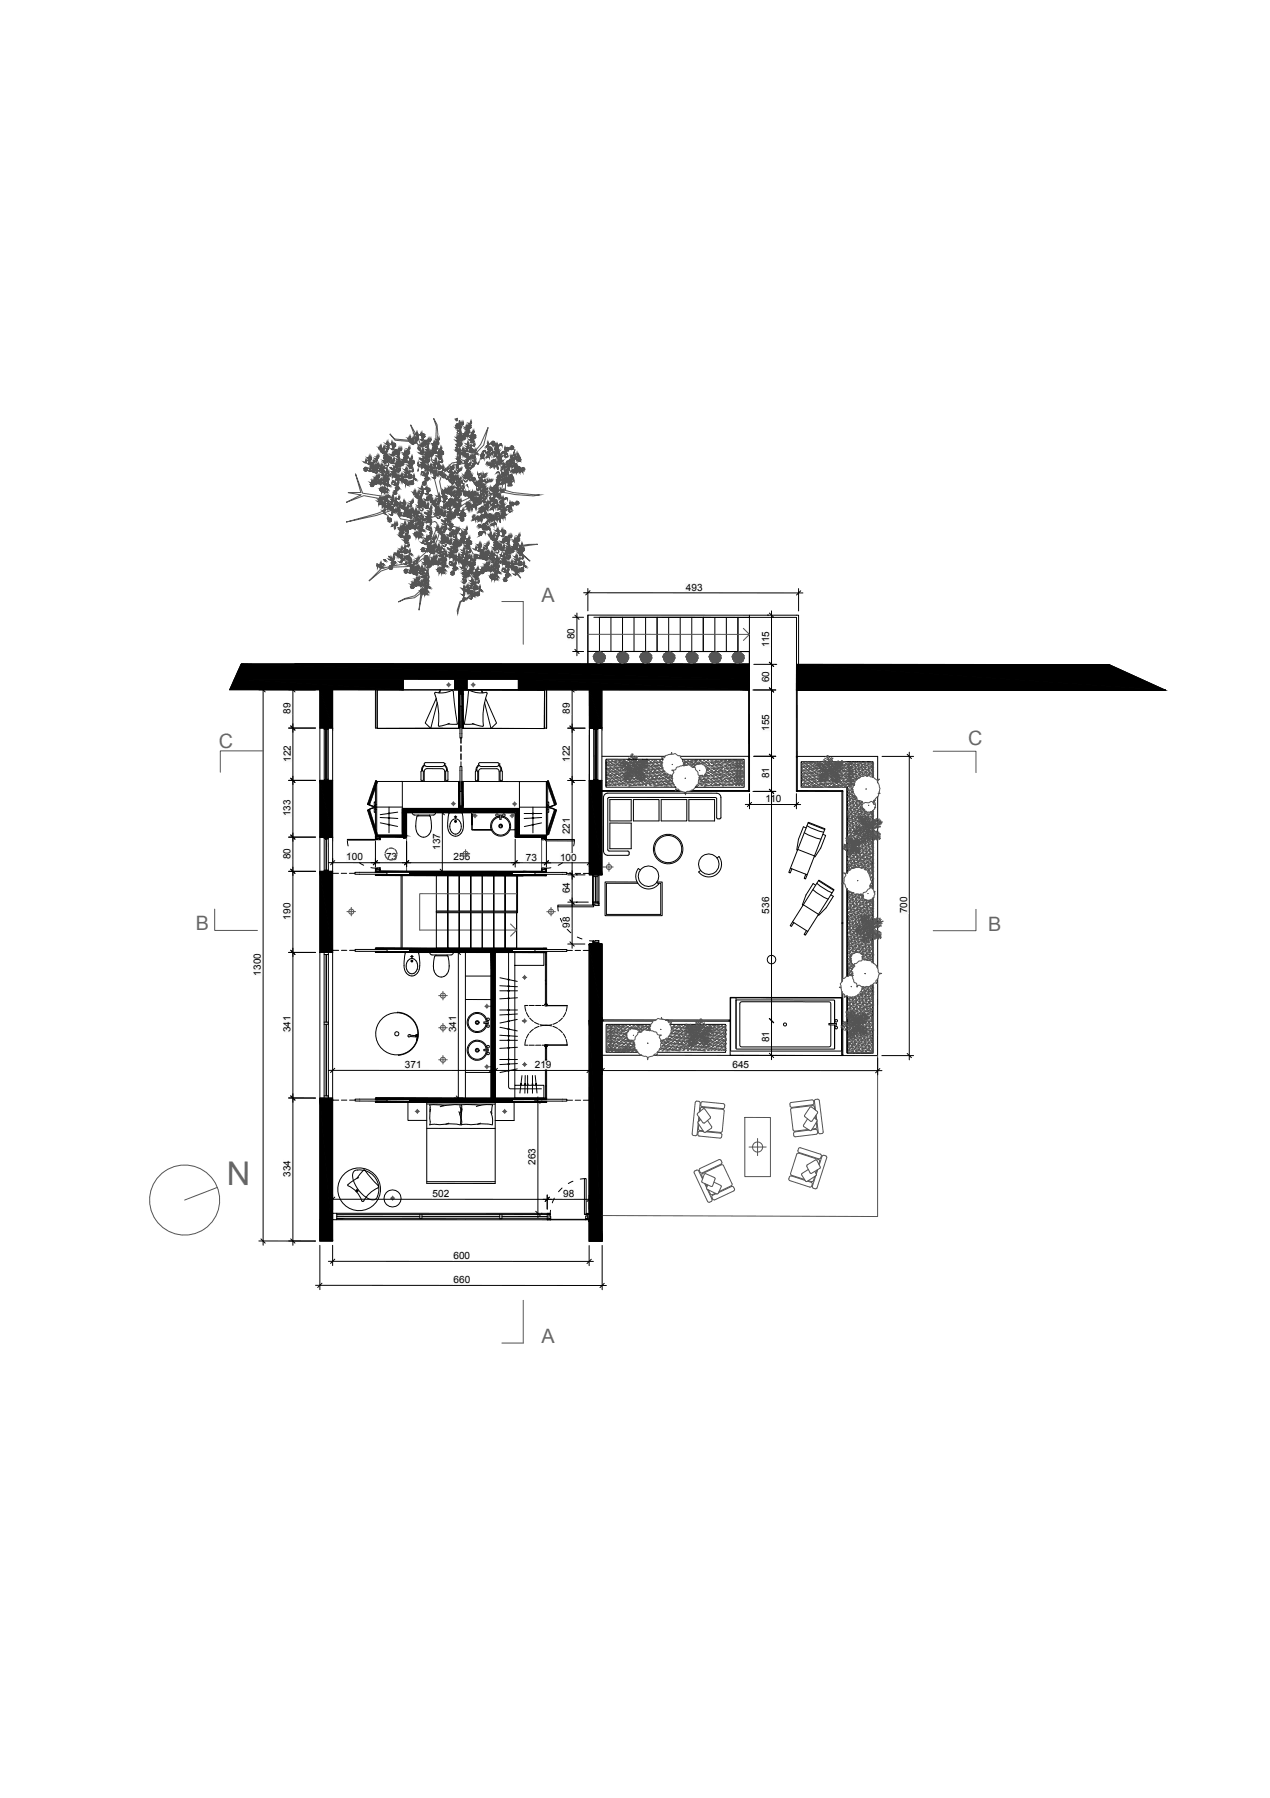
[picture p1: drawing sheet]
<svg xmlns="http://www.w3.org/2000/svg" width="594mm" height="841mm" viewBox="0 0 594 841" stroke-linecap="round" stroke-linejoin="round" font-family="sans-serif">
<defs><g id="words">
<text font-size="15.3" fill="#676767" x="106" y="554">N</text>
<g font-size="9.3" fill="#676767">
<text x="253" y="281">A</text>
<text x="102" y="350">C</text>
<text x="453" y="349">C</text>
<text x="92" y="435">B</text>
<text x="462" y="435">B</text>
<text x="253" y="628">A</text>
</g>
<g font-size="4.7">
<text x="321" y="276">493</text>
<text x="269" y="299" transform="rotate(-90 269 299)">80</text>
<text x="360" y="303" transform="rotate(-90 360 303)">115</text>
<text x="360" y="319" transform="rotate(-90 360 319)">60</text>
<text x="136" y="334" transform="rotate(-90 136 334)">89</text>
<text x="267" y="334" transform="rotate(-90 267 334)">89</text>
<text x="360" y="342" transform="rotate(-90 360 342)">155</text>
<text x="136" y="356" transform="rotate(-90 136 356)">122</text>
<text x="267" y="356" transform="rotate(-90 267 356)">122</text>
<text x="360" y="364" transform="rotate(-90 360 364)">81</text>
<text x="358" y="375">110</text>
<text x="136" y="382" transform="rotate(-90 136 382)">133</text>
<text x="267" y="390" transform="rotate(-90 267 390)">221</text>
<text x="136" y="402" transform="rotate(-90 136 402)">80</text>
<text x="206" y="397" transform="rotate(-90 206 397)">137</text>
<text x="162" y="402">100</text>
<text x="181" y="402">73</text>
<text x="212" y="402">255</text>
<text x="246" y="403">73</text>
<text x="262" y="403">100</text>
<text x="267" y="418" transform="rotate(-90 267 418)">64</text>
<text x="136" y="430" transform="rotate(-90 136 430)">190</text>
<text x="360" y="427" transform="rotate(-90 360 427)">536</text>
<text x="424" y="427" transform="rotate(-90 424 427)">700</text>
<text x="267" y="434" transform="rotate(-90 267 434)">98</text>
<text x="122" y="456" transform="rotate(-90 122 456)">1300</text>
<text x="136" y="483" transform="rotate(-90 136 483)">341</text>
<text x="213" y="483" transform="rotate(-90 213 483)">341</text>
<text x="360" y="488" transform="rotate(-90 360 488)">81</text>
<text x="189" y="500">371</text>
<text x="250" y="500">219</text>
<text x="343" y="500">645</text>
<text x="251" y="545" transform="rotate(-90 251 545)">263</text>
<text x="136" y="551" transform="rotate(-90 136 551)">334</text>
<text x="202" y="560">502</text>
<text x="263" y="560">98</text>
<text x="212" y="589">600</text>
<text x="212" y="600">660</text>
</g>
</g></defs>
<g fill="none" stroke="#000" stroke-width=".47">
<path d="M273 277h103M275 275v11M276 276l-2 2M374 275v11M375 276l-2 2M268 289h5M269 288l2 2M270 287v20M275 288v23v-23h99v23M278 289h73v22M286 289h-6v16M291 289h-5v16"/>
<path d="M297 289h-6v16M302 289h-5v16M313 289h-6v16v-16h-5v16M318 289h-5v16M324 289h-6v16M334 289h-5v16v-16h-5v16M340 289h-6v16M351 289h22v22M351 289h-6v16v-16h-5v16M351 288v1M359 288h1M360 287l2 2"/>
<path d="M361 286v210M268 305h5M269 304l2 2M275 305h76v6M351 311v12M351 311h-238l-6 12h244M353 311h10M360 310l2 2M363 311h.1M373 311h146l26 12h-173zM122 322l2 2M123 321v261"/>
<path d="M136 340l2 2M136 322l2 2M137 321v261M150 323v18h6v-18M176 323v18h31M176 323v18M189 323v-5h24v5M204 327l-5 11 2 3M205 329l-4 12M205 324l1-1v1M210 338l-2 1a1.6 1.6 0 0 1-3 0 50 50 0 0 0-1-15h3l5-1 2 16h-4M215 323h2v18h-1v-16h-1v16z"/>
<path d="M215 330h1v15h-1zM217 323h38v18h-38v-18h38v18h-31M218 323v-5h24v5M219 324l-2 15h5M219 323h1l3 1h5a49 49 0 0 0-2 16l-5-2M226 324l-1-1 1 1M227 327l5 11-2 3-3-12M255 323v18h1M256 323v18v-18M267 322l2 2M267 340l2 2M268 321v123"/>
<path d="M269 323h1M276 323v18M282 323v18h-6M350 323v31M351 323v31h-33M352 323h11M360 322l2 2M135 341h13M150 341v24M152 341h2h-2zM152 341h2h-2v24M153 341v24"/>
<path d="M154 341v24M156 341v24M198 358l-1 1v1M199 358l-1 1v1M200 359h7M208 358l1 1v1M208 357h-1h-8l-1 1h2M208 357l-1 1M208 357h.1M214 341h-38v-18h39v18h-39M215 341v-16h1v16M215 358h1v12h-1z"/>
<path d="M216 345v3M216 349v3M216 352v3M216 356v2M217 341h38v-18v18M224 358l-1 1v2M224 358l-1 1v1M233 358l1 1v1M233 358l1 1 1 2M233 357h-9v1h1M233 357l-1 2h-7M233 357h.1"/>
<path d="M266 341h8M276 341v65M278 341h2h-2zM278 341v24M279 341v24M280 341v24M282 341v24M282 354h29M283 356v12M310 355h-27v13h33M319 355h29v13h-23M350 354v16"/>
<path d="M351 354v16M353 354h10M360 353l2 2M372 354v16M373 354l-1-31v31h39v12M373 354h.1M373 354v16h21M375 356v12M413 354h14M424 353l2 2M425 352v144M135 365h13"/>
<path d="M136 364l2 2M150 365h6v27h-6zM152 365h2M152 365v-24l1 24M172 376h.1M172 379h.1M172 375h.1M172 380h.1M172 374h.1M173 379h.1M173 376h.1M173 374h.1"/>
<path d="M173 375h.1M173 380h.1M173 373h.1M173 377h.1M173 378h.1M173 372h.1M174 371h.1M174 377h.1M174 378h.1M174 373h.1M174 372h.1M174 370h.1"/>
<path d="M174 369h.1M175 370h.1M175 368h.1M175 377h.1M175 378h.1M175 369h.1M175 367h.1M175 366h.1M176 367h.1M176 366h.1M176 365h.1M176 375h-1v2h1"/>
<path d="M176 378h-1v2h1M176 378h.1M176 376h.1M176 379h.1M176 366v11M182 378v12M186 380h-4M188 366h27v11h1v-11M188 378h-12v13M197 361v4M198 360l-1 1M198 360v1v4h-1"/>
<path d="M198 366v-6h2h7l1 6M206 379l2 2M207 378v32M209 360h.1M209 365h.1M209 360l-1 1v4h1M209 360l1 1v4h-1M217 366h39M222 361h1v4h-1zM224 366v-5v-1h8h1v6M234 360h.1M234 365h.1"/>
<path d="M234 360v1v4M234 360l1 1v4h-1M243 378h13v13h-13M243 366v24M249 378v12M256 366v11M256 366h.1M256 366v25h-13v-13h-26v-12h-1v11h-1v-11v12h-27v13M256 377h.1M256 367h.1M256 376h.1M256 379h.1"/>
<path d="M256 365h.1M256 375h1v2h-1M256 378h1v2h-1M256 368h.1M256 378h.1M257 368h.1M257 367h.1M257 369h.1M257 377h.1M257 378h.1M257 370h.1M257 371h.1"/>
<path d="M258 371h.1M258 370h.1M258 372h.1M258 377h.1M258 378h.1M258 373h.1M258 374h.1M259 374h.1M259 372h.1M259 373h.1M259 375h.1M259 377h.1"/>
<path d="M259 378h.1M259 380h.1M259 376h.1M259 379h.1M260 375h.1M260 376h.1M260 379h.1M260 380h.1M266 365h8M267 364l2 2M276 365h6v44h-6zM278 365h2h-2z"/>
<path d="M278 365v-24l1 24M285 374h10v10h-10zM296 374h12v10h-12zM309 374h12v10h-12zM318 370h-36h37M320 371h-37l-1 2 1 26 1 1h10v-1v-1h-10l1-25h50v1v9h2v-10l-1-2h-15M321 370h29M322 374h12v10h-12zM323 370h27M349 376h25M350 370h.1M351 371v7"/>
<path d="M352 375l-2 2M352 370h11M360 369l2 2M372 370h.1M372 371v7M373 370h21v62M374 375l-3 2M375 368h21v40M394 370v43M408 364v-8h-33v12M408 379v37M411 373v80"/>
<path d="M135 392h13M136 391l2 2M150 392v16M152 392h2h-2v15M152 392h2h-2zM152 392h1h-1M152 392h.1M153 392v15M153 392h.1M154 392v15M156 392v16M162 393h14z"/>
<path d="M162 393l1 3M164 399l1 2M172 381h.1M173 381h.1M173 382h.1M173 383h.1M173 384h.1M174 382h.1M174 384h.1M174 383h.1M174 385h.1M174 386h.1"/>
<path d="M174 387h.1M175 385h.1M175 387h.1M175 386h.1M175 388h.1M175 389h.1M175 390h.1M176 389h.1M176 392v1zM176 391h.1M176 391h12M176 394v12"/>
<path d="M176 392h2v1h-2zM176 392h2M176 390h.1M178 392h.1M178 382l4 1M178 385l4 1M182 386h.1M182 383h.1M182 382l4 1M182 380h.1M182 381h.1M182 386l4 1"/>
<path d="M182 381h-4M182 380v1M188 390v-24h-12v25M188 391h-12v1h14v-12h51v12h15v-1M189 392h1M189 392h.1M190 394v12M193 380l1 1h9l1-1M195 390a4 4 0 0 0 5 1 4 4 0 0 0 2-5l-1-4h-6v1a9 9 0 0 0 1 7M196 381v1M201 381v1M211 389l1 1"/>
<path d="M212 391a4 4 0 0 0 4-2 4 4 0 0 0 1-4l-1-5h-6a9 9 0 0 0 2 11M212 390h2M212 383a4 4 0 0 1 4 3 4 4 0 0 1-2 4M212 383a4 4 0 0 0-1 6M212 382h1v1M213 382h1M221 380v8h9h-9v-8v6M222 388h8a5 5 0 0 0 4 3 5 5 0 0 0 5-3M234 382a5 5 0 0 0-4 6M234 381v2zM234 382a4 4 0 0 1 4 6 4 4 0 0 1-7 1 4 4 0 0 1 3-7M234 382a5 5 0 0 1 5 6"/>
<path d="M240 388h.1M241 388h-2M241 393v13M245 381h8M249 380h1M249 386l-4 1M249 386h.1M249 381h.1M249 380h.1M249 383h.1M250 386h-1M250 383h-5"/>
<path d="M250 383h-1M253 385l-4 1M253 392h2v1h-2zM253 392h1zM253 382l-4 1M254 392h1M255 392l1 1zM255 393h14h-14zM256 390h.1M256 394v12M256 389h.1M256 388h.1"/>
<path d="M256 387h.1M257 387h.1M257 389h.1M257 386h.1M257 388h.1M257 385h.1M257 384h.1M258 384h.1M258 386h.1M258 385h.1M258 383h.1M258 382h.1"/>
<path d="M258 381h.1M259 381h.1M259 383h.1M259 382h.1M267 399l-1 2M269 393l-1 3M285 385h10v12h-10zM373 397l8 3M376 389l8 4M377 387h-1l-3 6v5M377 386l8 3M378 385l8 3"/>
<path d="M385 390l1 1-2 6-3 4M135 408h13M136 407l2 2M150 408h6v37h-6zM152 407v1v-1h2v1v-1zM154 403l89 1M156 408h2M157 403l-2 2M160 408h2M163 408h3M166 408h15v1h-15zM168 403l2 2"/>
<path d="M173 406h3M176 406v1zM176 408h80h-16v1h16v1h-80v-1h16v-1h-16zM176 407v1M176 406h2v1h-2zM176 407h2M177 403l-2 2M178 407h.1M178 407v1M188 410v34M191 403l-2 2M204 410h-16v34"/>
<path d="M206 407l2 2M209 410v16v-16h6v16M215 410v16v-16h5v16M220 410v16v-16h6v16v-16h5v16M231 410v16v-16h5v16M236 410v16v-16h6v17h-38M239 404h19M242 403l-2 2M242 410v17M250 408h15v1h-15zM253 406h2v1h-2zM253 407h1z"/>
<path d="M253 407v1M254 404h24M254 407h1M255 406l1 1zM256 407v1M256 409v1M257 403l-2 2M258 406h-3M263 404l-2 1M265 409h3M266 409h8M267 408l2 2"/>
<path d="M269 409h3M270 409h.1M273 409h2M276 408v1M277 403l-2 2M277 409h3v13h-3zM278 409v13h2v-13M278 410h2M298 413h-15v15h27v-15h-3M298 413h-14v15h25v-15h-1M300 407l-1-1a6 6 0 0 0 1 9 6 6 0 0 0 8-2M307 413h1"/>
<path d="M335 401h1a6 6 0 0 1-1 8 6 6 0 0 1-8-1l1-1M370 406l8 3M370 406v2h-1l9-23 8 3-9 23h-1l1-2M380 416l7 5M382 414l-2-1-3 6-1 4M382 413l7 5M383 412l7 4M389 419h1l-4 6-3 3M394 413v19M396 416v41M209 426v-16h-5v34h5v-17M215 427v17h-6v-17v17"/>
<path d="M220 427v17h-5v-17v17M231 427v17h-5v-17v17h-6v-17v17M236 427v17h-5v-17v17M242 427v17h-6v-17v17M242 426h-38v1h38M242 427v17M261 423h17v1h-17zM261 424v2M262 430l1 2M265 435l2 1M266 422h9M267 421l2 2"/>
<path d="M270 422h.1M270 438l2 1M277 422h1v1h-1zM278 423h2v1l-2-1zM279 422v-12v12M280 422v1zM371 431l7 5M371 432l-1 1 13-21 7 4-13 21h-1l1-2M376 423l7 5M394 432v27M394 432v26M408 420v30"/>
<path d="M135 445h13M136 444l2 2M150 445v69M152 446h2h-1v32M152 445v69M152 446v32M154 445v69v-1h-2M156 444v1M156 445v69M156 445h2M160 445h2M163 445h3"/>
<path d="M166 444h15v1h-15zM176 444h80h-16v1h16v1h-24v68h-2v-68l-54-1h16v-1h-16zM190 445l6 1v6M190 446a9 9 0 0 0 1 10M191 449a3 3 0 0 1 4 1 3 3 0 0 1 0 4 2.7 2.7 0 0 1-4 1 2.7 2.7 0 0 1-1-3zM192 447h1v1M193 447h.1M195 455l-2 1h-2M196 452l-1 3M201 446l1 1h9l1-1M203 452v2M203 454a3 3 0 0 0 5 3"/>
<path d="M204 447h.1M209 447h.1M209 447h-6v5M209 447l1 2a7 7 0 0 1-2 8M212 446h5M213 445l2 2M214 444v72M218 446v68M218 457h12M234 457l4 1M237 458h1M238 458h.1"/>
<path d="M238 446v63h1h14M238 458l4 1M241 446h13v6h-13zM241 452v56M250 444h15v1h-15zM254 444h2M255 446v23M256 446v23M265 445h3M266 442h8M267 441l2 2M269 445h3"/>
<path d="M273 445h2M276 442h6v139h-6zM276 440h2M277 440h1v2h-1zM278 440h2v1h-2zM278 441h2M280 441v1zM411 458l-1 36h-104M152 478h2v1h-2M152 479v34M153 479v34M186 474a10 10 0 0 1 10 9 10 10 0 0 1-10 10"/>
<path d="M218 468h12M226 478h2v1h-2zM227 478a4 4 0 0 0-6-4 4 4 0 0 0 0 8 4 4 0 0 0 6-3M228 478a5 5 0 0 0-7-4 5 5 0 0 0 0 8 5 5 0 0 0 7-3M234 463h8M234 461h4M234 472h8M238 464h.1M238 461l4 1M238 461h.1M238 473h.1M238 472h.1"/>
<path d="M238 467h-4M238 475h-4M238 478l-4 1M238 478h.1M238 463h.1M238 474h.1M238 478h-1M238 467h.1M238 474v1M238 475h.1M238 477v1M242 477l-4 1"/>
<path d="M242 467h-4M242 474l-4 1M244 478h1M246 474l1 2M247 470h-2l1 3M247 470h3M248 476l1 2M250 478l2 1M250 470h3M253 479l2 1M253 470h2M255 470h1"/>
<path d="M255 470h1h-1zM255 470h10M255 469l1 1zM255 480h-2M255 480h3M258 479l-3 1M261 478l-2 1M263 476l-2 2M265 474l-2 2M265 470h-10M265 470v3M282 478h23"/>
<path d="M282 477h25M304 479h-20v13h14M311 477h30M311 477h2M313 478h28M313 479h26v13h-32M342 467h50a1.3 1.3 0 0 1 1 0 1.3 1.3 0 0 1 1 2v21a1.3 1.3 0 0 1-1 2 1.3 1.3 0 0 1-1 0h-49a1.2 1.2 0 0 1-1-1 1.2 1.2 0 0 1 0-1zM344 467v23M360 476l2 2M388 479h3h-3zM389 479v-10h-1h-41h-1v19a1.6 1.6 0 0 0 1 2 1.6 1.6 0 0 0 2 0h36a2.6 2.6 0 0 0 4-1v-10M390 468v11v-10a1.1 1.1 0 0 0 0-1 1.1 1.1 0 0 0-1 0h-43a1.1 1.1 0 0 0-2 0 1.1 1.1 0 0 0 0 1v20a1.3 1.3 0 0 0 0 2 1.3 1.3 0 0 0 2 0h43a1.1 1.1 0 0 0 2-1 1.1 1.1 0 0 0-1-1v-10v11"/>
<path d="M394 464v29v-26h-52v27h52M394 465v28M408 461v32h-12v-27v27M157 500l-2 2M191 484h3v1h-3zM191 484h.1M194 485h.1M195 485v2M195 485h.1M195 484l-1 1 1-1M195 485v1M195 484h.1"/>
<path d="M226 491h2v1l-2-1zM227 491a4 4 0 0 0-6-3 4 4 0 0 0 0 7 4 4 0 0 0 6-3M228 491a5 5 0 0 0-7-4 5 5 0 0 0 0 8 5 5 0 0 0 7-3M231 500l-2 2M233 500l-2 2M234 487h8M234 484h4M234 496h8M234 481h4M237 481h1M238 486h.1M238 487h.1"/>
<path d="M238 490h.1M238 484h.1M238 485h.1M238 496h.1M238 495h.1M238 498h.1M238 481h.1M238 490h-4M238 498h-4M238 481v1M238 484l4 1M238 481l4 1"/>
<path d="M242 500l-4 1M242 490h-4M242 497l-4 1M246 486l-1 3h2M247 484l-1 2M247 489h3M249 481l-1 2M250 489h3M252 480l-2 1M253 489h2M255 489h10M255 489h1h-1z"/>
<path d="M255 489h.1M255 489l1 1zM255 499v-9h1v9M255 496v18M256 495v19M256 489h-1M259 480l2 1M261 481l2 2M263 484l2 2M265 486v3M265 489h.1M277 500l-2 2"/>
<path d="M282 494h18M282 495v8M283 500l-2 2M360 493l2 2M363 494h.1M411 495v8M412 500l-2 2M412 494h15M424 493l2 2M135 514h13M136 513l2 2M150 514h6v66h-6z"/>
<path d="M154 501h124M156 514v1M156 515h2M160 515h2M163 515h3M166 514h15v1h-15zM191 516v8h9M200 516v38h32v-38M200 516h32M201 519v7h3M206 518l5-1h4v4M208 517h-7v3"/>
<path d="M212 514h5M213 513l2 2M215 520v3v3h-7M216 519v7h3M218 502h12M223 518l4-1h3v4M225 517h-9v3M229 520l1 3v3h-7M238 501l-4 1M238 501h-1M238 501h.1M240 516v8h-8"/>
<path d="M241 508h13v6h-13zM244 507v1M244 507l-1 4M244 507h.1M244 503v4M245 507v1M246 507h.1M246 503l-1 8M246 507v1M247 507v1M247 503v8M247 507h.1"/>
<path d="M249 503v8M249 507h.1M249 507v1M250 514h15v1h-15zM250 503l1 4M251 507h.1M251 514l2 2M251 507v1M251 507v4M252 513v57M253 515h1M256 514h-16v1h16v1h-80v-1h16v-1h-16h80"/>
<path d="M265 515h3M269 515h3M273 515h2M280 501h132M200 528h32M210 525l-6 1M215 521v1M225 525l-6 1M156 559v7M157 560l-2 2M167 551l3-4 7 8M168 551l-5 3a18 18 0 0 1 7 8 22 22 0 0 1 7-7"/>
<path d="M177 560a3 3 0 0 1-6 0 12 12 0 0 1-6-12 8 8 0 0 1 10 3 9 9 0 0 1 1 9M200 553h32M256 559v7M257 560l-2 2M263 556l-2 1M268 553l-2 1M273 551h1v17h-1zM273 551h-2M276 559v7M277 560l-2 2M122 579l2 2M136 579l2 2"/>
<path d="M150 571v9M154 561h124M156 567h2v4h-2zM158 568h99M158 569h38M158 567l99 1M158 571h116M196 568v2h1v-2M197 569h37M234 568v2h1v-2M235 569h21M251 567l2 2"/>
<path d="M256 568h1h-1zM256 570h2v1h-2zM256 568v2h-98M257 568l1 2h-1zM258 566l-1 2M258 569h.1M258 570h16M259 560l-1 3M274 570h2v1h-2zM274 568h1v2h-1zM274 568h2h-2zM274 568h2"/>
<path d="M275 571h.1M276 571h-1M276 569v1M276 571h.1M121 580h27h-13M150 582v21M154 590h124M156 582v10M157 589l-2 2M276 583v9M277 589l-2 2M282 583v20"/>
<path d="M148 601h136M151 600l-2 2M283 600l-2 2"/>
<circle cx="350" cy="354" r=".3"/>
<circle cx="373" cy="354" r=".3"/>
<circle cx="282" cy="370" r=".3"/>
<circle cx="350" cy="370" r=".3"/>
<circle cx="373" cy="370" r=".3"/>
<circle cx="394" cy="370" r=".3"/>
<circle cx="213" cy="384" r=".3"/>
<circle cx="213" cy="382" r=".3"/>
<circle cx="213" cy="384" r=".4"/>
<circle cx="232" cy="381" r=".6"/>
<circle cx="234" cy="386" r=".5"/>
<circle cx="234" cy="386" r=".9"/>
<circle cx="236" cy="381" r=".6"/>
<circle cx="313" cy="397" r="6"/>
<circle cx="313" cy="397" r="7"/>
<circle cx="303" cy="410" r="5"/>
<circle cx="332" cy="404" r="5"/>
<circle cx="394" cy="432" r=".3"/>
<circle cx="193" cy="450" r=".3"/>
<circle cx="193" cy="447" r=".3"/>
<circle cx="193" cy="450" r=".4"/>
<circle cx="361" cy="449" r="2"/>
<circle cx="223" cy="478" r=".5"/>
<circle cx="223" cy="478" r=".9"/>
<circle cx="228" cy="477" r=".6"/>
<circle cx="228" cy="480" r=".6"/>
<circle cx="282" cy="477" r=".3"/>
<circle cx="341" cy="477" r=".3"/>
<circle cx="367" cy="479" r=".7"/>
<circle cx="391" cy="477" r=".6"/>
<circle cx="186" cy="484" r="1"/>
<circle cx="186" cy="484" r="10"/>
<circle cx="223" cy="491" r=".5"/>
<circle cx="223" cy="491" r=".9"/>
<circle cx="228" cy="493" r=".6"/>
<circle cx="228" cy="490" r=".6"/>
<circle cx="391" cy="481" r=".6"/>
<circle cx="394" cy="493" r=".3"/>
<circle cx="167" cy="557" r=".2"/>
<circle cx="167" cy="557" r=".5"/>
<circle cx="168" cy="556" r="10"/>
<circle cx="184" cy="561" r="4"/>
</g>
<g fill="#000" stroke="#000" stroke-width=".47">
<path d="M110 318l79 5h-82zM110 318h79v5zM113 311l238 7h-241zM113 311h238v7zM113 311h238zM138 311h213zM213 318l5 5h-5zM213 318h5v5zM242 318l109 5h-109zM242 318h109v5zM373 311l172 12h-173zM373 311h146l26 12z"/>
<path d="M373 311h146zM150 323l6 18h-6zM150 323h6v18zM215 323l2 2h-2zM215 323h2v2zM215 325v16zM216 325l1 16h-1zM216 325h1v16zM276 323l6 18h-6zM276 323h6v18zM373 323h172zM374 323h171z"/>
<path d="M216 341h1zM276 341h4zM276 341h6zM276 341h2zM150 365l6 27h-6zM150 365h6v27zM188 378l55 2h-55zM188 378h55v2zM188 380h25zM188 380h55zM213 380h30zM215 366v11z"/>
<path d="M215 377l2 1h-2zM215 377h2v1zM216 366l1 11h-1zM216 366h1v11zM276 365h6zM276 365l6 44h-6zM276 365h6v44zM150 392h2zM150 392h4zM154 392h2zM176 391l14 1h-14zM176 391h14v1z"/>
<path d="M188 380l2 11h-2zM188 380h2v11zM188 391h2h-2zM188 391h2zM241 380l2 11h-2zM241 380h2v11zM241 391h4zM241 391l4 1h-4zM241 391h4v1zM241 392h4zM245 391h11zM245 391l11 1h-11z"/>
<path d="M245 391h11v1zM245 392h11zM150 408l6 37h-6zM150 408h6v37zM176 408h69h-69zM176 408h69zM176 409l69 1h-69zM176 409h69v1zM176 410h69zM192 408l48 1h-48zM192 408h48v1zM245 408h11h-11z"/>
<path d="M245 408h11zM245 410h11zM245 409l11 1h-11zM245 409h11v1zM176 444h80h-80zM176 444h80zM176 445l80 1-80-1zM176 445h80v1zM176 445h14zM190 445l66 1zM191 445l65 1zM192 444l48 1h-48z"/>
<path d="M192 444h48v1zM230 446l2 68h-2zM230 446h2v68zM276 442l6 35h-6zM276 442h6v35zM276 442h6zM276 477h6zM276 477l6 104h-6zM276 477h6v104zM150 514l6 66h-6zM150 514h6v66zM176 514h80z"/>
<path d="M176 514h10zM176 515l80 1h-80zM176 515h80v1zM186 514h70zM192 514l48 1h-48zM192 514h48v1z"/>
</g>
<g fill="none" stroke="#545454" stroke-width=".47">
<path d="M213 199h1zM213 196l1 1zM213 196h1zM213 198l1 1zM213 199h1l-1 1zM213 196h1h-1zM213 200l1-1-1 1zM214 198v1zM214 199v1zM214 199l1 1zM214 199h1zM214 198l2 1-1-1 1 1v-1v1z"/>
<path d="M215 198l-1 1zM215 198l1 1v-1v1l1-1-1 1zM217 200h1v-1v1l1-1-1 1zM218 199l2 1zM219 199l1 1zM219 200h1h-1zM219 200h1l-1 1zM219 198h1v-1v1l1-1-1 1zM219 198l1 2zM220 200v1zM220 200h.1M220 200h1z"/>
<path d="M220 200l1-1zM220 199v1zM220 198v2zM170 219h1zM170 216h1v-1v1v-1v1zM170 220l1-1-1 1zM171 220v-1v1zM171 218v1zM171 219v2zM171 219v1zM171 219l1 1zM171 219h1z"/>
<path d="M171 219h1h-1zM172 217h1v-1v1v-1v1zM172 214h1v-1v1v-1v1zM172 215l1 1v-1v-1v2v-2v2zM172 220h1v-1v1v-1v1zM172 215h1v-1v1l1-1-1 1zM172 219h2h-1v-1l1 1v-1v1zM173 217h1zM173 216l1 1zM173 217h1l-1 1zM173 218l1-1-1 1zM173 220h2h-1v-1l1 1v-1v1h-2h2h-1v-1l1 1v-1v1z"/>
<path d="M173 219h2l-1-1 1 1v-1v1zM174 216v1zM174 216l1 1v-2v2v-2v2zM174 217v1zM174 217l1 1zM174 217h1h-1zM174 219h1v-1v1l1-1-1 1zM175 218h1v-1v1v-1v1zM175 216h1v-1v1v-1v1zM175 220h1v-1v1v-1v1zM175 214l1 1v-1v1l1-1-1 1zM176 218h1h-1v-1l1 1v-1v1z"/>
<path d="M176 214h1v-1v1v-1v1zM176 218l1 1v-2v2v-2v2zM177 220h1v-1v1v-1v1zM177 209l1 1v-1v-1v2v-1v1zM177 219l1 1v-2v2v-2v2zM177 209v1l1-1-1 1zM177 218h1v-1v1l1-1-1 1zM178 210l1 1zM178 219l1 1v-1v1v-1v1zM178 211h1h-1zM178 211h1l-1 1zM179 209v2z"/>
<path d="M179 219h1h-1v-1l1 1v-1v1zM179 210h1v-1v1v-1v1zM179 212h1v-1v1v-1v1zM179 211v1zM179 211h1zM179 211l1-1zM179 210v1zM179 215l1 1v-1v1v-1v1zM179 220v1zM179 216l1 1v-1v-1v2l1-2-1 2zM179 213h1zM180 214v1v-1v1z"/>
<path d="M180 212v1zM180 213v1zM180 211h1v-1v1v-1v1zM180 219h1zM180 214l1 1v-2v2l1-2-1 2zM180 207l1 1v-1v1v-1v1zM180 215h1v-1v1l1-1-1 1zM180 210h1v-1v1l1-1-1 1zM180 218h1l1-1-1 1zM180 213l1 1zM180 213h1zM180 210h2h-1v-1l1 1v-1v1z"/>
<path d="M181 209h1l-1-1 1 1v-1v1zM181 213v-1l-1 1zM181 212l-1 1zM181 220v-1v2zM181 214l1 1v-1v1v-1v1zM181 216v-1l1 1-1-1 1 1-1-1v1zM181 219v2zM181 215v1zM181 218v1M182 215h1l-1-1 1 1v-1v1zM182 216l1 1v-2v2l1-2-1 2zM182 208h1v-1v1l1-1-1 1z"/>
<path d="M182 203l3 2 10 1-3-7 7 13 2 1a25 25 0 0 0 3-14l-1-3a15 15 0 0 1-1 15v4l2 5 2 1 5-4 3-1v-12l1-8v19l2 1 4-3 4-5 3-8-2 8-9 9a11 11 0 0 0-11 8l2 10v4l1 1a27 27 0 0 1 21-9l5-2 1-7 5-12-4 11-1 8 4 1 12 1-2 1-9-1-6-1-14 3-5 4-8 7 7 3 2 3 4 9 6 2 7 1 2-6h4l3-1h8h-6l-3 2 6 5-7-5-4 1-2 4 5 3 4 5-5-4-5-3-13-2-3 5 4 4 1 3-1 5-7 4-1 5v-1l1-5 4-2 2-2 1-4-6-8 4-5-2-3-3-7-5-3h-3l-1 1-2 6a14 14 0 0 0-3 11l-1 2v3l-2 6-2 9 1-8-3 3h-5l-3 2 3-2a11 11 0 0 0 10-10l1-7v-1l-2-1-3 3-5 1h-6l-6 2-5 5 5-6 16-3a25 25 0 0 0 10-18l-1-1-6 1-10-2-2-5-9 3-14 3 14-4 9-3-3-3-12-2-8 3 7-4-6-1h6l-3-8 4 9 13 2 3 4 2 4 9 2 8-2v-9l-3-12-5-8-2-5-10-1zM182 219l1 1-1-1h2zM183 213h1l-1-1h1v1v-1v1zM183 216l1 1v-1v1v-1v1zM183 210h1v-1v1v-1v1zM183 213h1v-1v1v-1v1zM183 215l1 1v-2v2v-2v2zM183 213h1v-1v1l1-1-1 1zM183 208h1zM183 219l1 1v-2v2l1-2-1 2zM184 207v1zM184 208l-1 1z"/>
<path d="M184 209v-1v1zM184 211h1zM184 208v1zM184 208l1 1zM184 208h1zM184 212l1 1v-2v2l1-2-1 2zM184 218h1v-1v1l1-1-1 1zM184 208l1-1-1 1zM184 210l1 1zM184 217h2l-1-1 1 1v-1v1zM185 211l-1 1zM185 212v-1v1z"/>
<path d="M185 217h1v-1v1v-1v1zM185 210v1zM185 211v1zM185 211l1 1zM185 211h1zM185 219h1h1h-1v1v-1l-1 1zM185 213l1 1v-1v1l1-1-1 1zM185 211l1-1-1 1zM185 216l1 1v-1v1l1-1-1 1zM185 218l1-1 1 1-1-1 1 1-1-1-1 2zM185 215h2l-1-1 1 1v-1v1zM186 212h1h-1v-1l1 1v-1v1z"/>
<path d="M186 210l1 1-1-1h1v1v-1v1zM186 216h1h-1l1-1v1v-1v1zM186 219l-1 1zM186 217v2zM186 220h1v-1v1v-1v1zM186 218h1v-1v1v-1v1zM186 217h1v-1v1l1-1-1 1zM187 210l1 1-1-1 1 1v-1v1zM187 217h1h-1v1v-1l-1 1zM187 217h1zM187 216l1 1zM187 217h1h-1z"/>
<path d="M188 217v1zM188 215h1v-1v1v-1v1zM188 216v1zM188 217l1 1zM188 217h1zM188 217l1-1zM188 216h1l-1 1zM188 212h1v-1v1l1-1-1 1zM188 215l2 1-1-1 1 1v-1v1zM189 213h1h-1l1-1v1v-1v1zM189 214h1zM189 216h1v-1v1v-1v1z"/>
<path d="M189 220h1v-1v1v-1v1zM189 213l1 1zM189 214h1l-1 1zM190 214v1zM190 212h1zM190 213v1zM190 214l1 1zM190 214h1zM190 214l1-1zM190 211l1 1zM190 212h1h-1zM190 213h1l-1 1z"/>
<path d="M190 212h1l-1 1zM190 210h1v-1v1l1-1-1 1zM190 218h2l-1-1 1 1v-1v1zM190 216l2 1-1-1 1 1v-1v1zM191 205h1h-1l1-1v1v-1v1zM191 216h1v-1v1v-1v1zM191 212v1zM191 212h1zM191 211v1zM191 205v1v-1v1zM191 218h1zM191 211h1l-1 1z"/>
<path d="M191 206h1zM191 217l1 1zM191 218h1l-1 1zM191 214l2 1-1-1 1 1v-1v1zM192 219v-1v1zM192 205v1zM192 206v1zM192 216h1zM192 217v1zM192 207v-1v1zM192 218v1zM192 218l1 1z"/>
<path d="M192 218h1zM192 218l1-1-1 1zM192 205l1 1v-1v-1v2l1-1-1 1zM192 215l1 1zM192 207l1 1v-1v1l1-1-1 1zM192 216h1l-1 1zM192 206l1 1zM192 206l2 1zM192 206h1zM192 217l1-1-1 1zM193 206v-1l-1 1zM193 205l-1 1z"/>
<path d="M193 215v1zM193 216v1zM193 216l1 1zM193 216h1zM193 216l1-1-1 1zM194 207h1l-1-1 1 1v-1v1zM194 203h1v-1v1v-1v1zM194 205l1 1v-1v1v-1v1zM194 205l1 1v-1v1l1-1-1 1zM194 204l1 1v-1v1l1-1-1 1zM195 217l1 1-1-1 2 1zM196 209v1v-1v1z"/>
<path d="M196 216l-1 1zM196 219l-1 1zM196 212h1v-1v1v-1v1zM196 203l1 1v-1v-1v2v-2v2zM196 214l1 1-1-1 1 1zM196 210v1l1-1-1 1zM196 208l1 1v-1v-1v2l1-2-1 2zM196 217l1 1v-2v2l1-2-1 2zM196 212h2l-1-1 1 1v-1v1zM197 206h1l-1-1 1 1v-1v1zM197 208l1 1-1-1 1 1v-1v1zM197 211h1v-1v1v-1v1z"/>
<path d="M197 216l1 1v-2v2v-2v2zM197 204h1zM197 208l1 1v-1v1v-1v1zM197 215h1v-1v1v-1v1zM197 218h1h1h-1v1v-1l-1 1zM197 203l1 1zM197 204h1l-1 1zM197 217h1v-1v1l1-1-1 1zM198 218l-1 1zM198 203v1zM198 207h1zM198 216v-1l1 1-1-1 1 1-1-1v2z"/>
<path d="M198 204v1zM198 204l1 1zM198 204h1zM198 219h1v-1v1v-1v1zM198 208h1v-1v1v-1v1zM198 217h1h-1l1 1-1-1v1zM198 214h1v-1v1v-1v1zM198 206l1 1zM198 207h1l-1 1zM198 212l1 1v-1v1l1-1-1 1zM198 204l1-1-1 1zM198 212l2 1-1-1 1 1v-1v1z"/>
<path d="M199 203l-1 1zM199 206v1zM199 220v-1l1 1-1-1 1 1-1-1v1zM199 207v1zM199 207l1 1zM199 207h1zM199 209h1v-1v1v-1v1zM199 219h1v-1v1v-1v1zM199 212h1v-1v1v-1v1zM199 214v-1l2 1-2-1 1 1-1-1v1zM199 210l1 1v-1v-1v2v-1v1zM199 207l1-1-1 1z"/>
<path d="M199 216h1v-1v1l1-1-1 1zM199 219v1zM199 208h1v-1v1l1-1-1 1zM199 206h1v-1v1l1-1-1 1zM199 211l1 1v-1v1l1-1-1 1zM199 214v2zM199 214l1 1-1-1 1 1-1-1v2zM199 213v1zM200 216h1l-1-1 1 1v-1v1zM200 213l1 1v-1v1v-1v1zM200 220v-1l1 1-1-1 1 1-1-1v2zM200 213h1h-1l1 1-1-1v1z"/>
<path d="M200 212l1 1v-1v-1v2v-2v2zM200 206h1v-1v1l1-1-1 1zM200 218l2 1-1-2 1 2v-2v2zM201 219l1 1v-1v1v-1v1zM201 212h1zM201 211l1 1zM201 219l1 1v-1v1l1-1-1 1zM201 213l1-1-1 1zM201 211h2l-1-1 1 1v-1v1zM202 211v1zM202 212v2zM202 212v1z"/>
<path d="M202 212l1 1zM202 212h1zM202 212v-1v1zM202 207l1 1v-1v1v-1v1zM202 211h1v-1v1l1-1-1 1zM202 219h1v-1v1l1-1-1 1zM202 208l1 1v-1v-1v2l1-2-1 2zM202 217l2 1-1-1 1 1v-1v1zM203 212h1v-1v1v-1v1zM203 209h1zM203 215l1 1v-2v2v-2v2zM203 220v1z"/>
<path d="M203 216l1 1v-1v1v-1v1zM203 210l1-1-1 1zM203 207h1zM204 208v1zM204 220l-1 1zM204 219h1v-1v1v-1v1zM204 209v2zM204 209v1zM204 209l1 1zM204 209h1zM204 206v1zM204 207v1z"/>
<path d="M204 209h.1M204 208v-1v1zM204 217h1v-1v1v-1v1zM204 206h1v-1v1v-1v1zM204 213l1 1v-1v-1v2l1-2-1 2zM204 212h1v-1v1l1-1-1 1zM204 218l1 1zM204 211l2 1-1-1 1 1v-1v1zM204 207l1 1zM204 207h1zM205 207v-1l-1 1zM205 214h1z"/>
<path d="M205 206l-1 1zM205 218v1zM205 218v-1l1 1-1-1 1 1-1-1v2zM205 219h.1M205 219v1zM205 213l1 1zM205 214h1l-1 1zM205 210h1v-1v1l1-1-1 1zM205 217v2zM205 219l1 1zM205 219h1zM205 219h2z"/>
<path d="M205 219l1-1zM206 213v1zM206 212h1zM206 216h1v-1v1v-1v1zM206 218l-1 1zM206 217l-1 2zM206 214v1zM206 214l1 1zM206 214h1zM206 214l1-1zM206 211l1 1zM206 212h1l-1 1z"/>
<path d="M206 219h1v-1v1l1-1-1 1zM207 212v1zM207 212h1zM207 212l1-1zM207 211v1zM207 219l1 1-1-1 1 1-1-1v2zM208 219l1 1v-1v1l1-1-1 1zM210 219l1 1v-1v1l1-1-1 1zM211 218v1l1-1-1 1 1-1-1 1zM211 219l1 1v-1v1v-1v1zM213 210l1 1zM213 211h1v-1v1v-1v1z"/>
<path d="M213 200l1 1v-2v2v-2v2zM213 209l1 1-1-1 1 1zM213 206h1v-1v1l1-1-1 1zM213 208l1 1-1-1h1zM213 205h1v-1v1l1-1-1 1zM213 217l1 1zM213 216h2zM213 205h2h-1v-1l1 1v-1v1zM214 218v1zM214 218l1 1zM214 218h1zM214 220l1 1-1-1 1-1v2v-1v1z"/>
<path d="M214 215h1h-1l1-1v1v-1v1zM214 218v-1v1zM214 217v1zM214 209v1zM214 212h1h-1h1h-1v1zM214 214v1zM214 215l1 1zM214 214h1v-1v1v-1v1zM214 201l1 1v-1v1v-1v1zM214 217l1-1-1 1zM214 211l1 1v-1v1v-1v1zM214 211h1v-1v1v-1v1z"/>
<path d="M214 204l1 1v-2v2l1-1-1 1zM214 206l1-1 1 1-1-1v1v-1l-1 2zM214 203h1v-1v1l1-1-1 1zM214 208l1 1v-1v1l1-1-1 1zM214 212v1zM214 200h1v-1v1l1-1-1 1zM214 204h2h-1v-1l1 1v-1v1zM214 219l1 1 1-1-1 1 1-1-1 1zM214 207v1zM214 207h2h-2l1 1-1-1v1zM215 216v1zM215 216l1 1z"/>
<path d="M215 216h1zM215 205l-1 2zM215 208h1v-1v1v-1v1zM215 216v-1v1zM215 206h1v-1v1v-1v1zM215 215v1zM215 215l1 1-1-1 1 1-1-1v2zM215 212h1h-1l1 1-1-1v1zM215 205h1h-1l1 1-1-1v1zM215 204l1 1v-1v1v-1v1zM216 211h1l-1-1 1 1v-1v1zM216 212h1v-1v1v-1v1z"/>
<path d="M216 205h1zM216 204l1 1zM216 212h1v-1v1l1-1-1 1zM216 205h1h-1zM216 205h1l-1 1zM217 213v-1l1 1-1-1 1 1-1-1v1zM217 203h1v-1v1v-1v1zM217 204v1zM217 205v1zM217 205h1zM217 205l1-1zM217 204h1l-1 1z"/>
<path d="M217 213l1-1 1 1-1-1v1v-1l-1 1zM217 216l1 1v-2v2l1-1-1 1zM217 203l1 1v-1v1l1-1-1 1zM217 213h1zM217 211h1v-1v1l1-1-1 1zM217 201h1v-1v1l1-1-1 1zM217 217l1 1zM217 216h2l-1-1 1 1v-1v1zM218 210h1v-1v1v-1v1zM218 216l-1 1 1-1-1 1zM218 213l1 1v-1v1v-1v1zM218 204h1v-1v1v-1v1z"/>
<path d="M218 218h-1zM218 202h1zM218 208h1v-1v1v-1v1zM218 218h.1M218 219l1 1v-2v2v-1v1zM218 212v1zM218 213v1zM218 218v1zM218 209h1v-1v1v-1v1zM218 214v-1v1zM218 217v1zM218 201l1 1z"/>
<path d="M218 202h1l-1 1zM218 218l1 1zM218 218h1zM218 218l1-1zM218 213l1 1zM218 213h1zM219 217l-1 1zM219 217v1v-1l1-1-1 2 1-1-1 1zM219 213v-1l-1 1zM219 201v1zM219 220v1zM219 212l-1 1z"/>
<path d="M219 211h1v-1v1v-1v1zM219 202v1zM219 202l1 1zM219 202h1zM219 202l1-1zM219 214l1 1-1-1 1 1-1-1-1 1zM219 201h1l-1 1zM219 209l1 1v-1v-1v2l1-2-1 2zM219 214h1v-1v1v-1v1zM219 219h1v-1v1l1-1-1 1zM219 206h1v-1v1l1-1-1 1zM219 204l1 1v-1v1l1-1-1 1z"/>
<path d="M219 211h2zM219 204h2l-1-1 1 1v-1v1zM220 206h1zM220 210l1 1zM220 210h1h-1l1 1-1-1v1zM220 211h1l-1 1zM220 217l1 1v-1v1l1-1-1 1zM220 205l1 1zM220 218h1v-1v1h1h-1zM220 206h1l-1 1zM220 202l1 1v-2v2l1-2-1 2zM220 214h1z"/>
<path d="M220 207l1-1-1 1zM221 211v1zM221 211h1zM221 211l1-1zM221 205v1zM221 204h1zM221 208l1 1v-2v2v-2v2zM221 213v1zM221 210v1zM221 217h1v-1v1zM221 214h.1M221 206v1z"/>
<path d="M221 206l1 1zM221 206h1zM221 215l1 1v-1v1l1-1-1 1zM221 214v1zM221 203l1 1zM221 204h1l-1 1zM221 211h1v-1v1l1-1-1 1zM221 205l1-1-1 1zM221 214l1 1zM221 214h2zM221 214l1-1zM222 205l-1 1z"/>
<path d="M222 203v1zM222 213l-1 1zM222 204v1zM222 204l1 1zM222 204h1zM222 204v-1v1zM222 212h1h1h-1v1v-1l-1 1zM223 216l1 1zM224 216v1zM225 213h1zM225 213h1l-1 1zM225 212l1 1z"/>
<path d="M225 214h1v1v-1l-1 1 1-1zM226 212v1zM226 213v1zM226 213h1zM226 213v-1v1zM226 211h1v1v-1l-1 1 1-1zM227 217h2zM228 208l-1 1 1-1 1 1-1-1v1v-1zM228 217v-1l-1 1zM228 213l-1 1 1-1 1 1-1-1v1v-1zM228 211l-1 1 1-1 1 1-1-1v1v-1zM228 216l-1 1z"/>
<path d="M228 207v1v-1v1l1-1-1 1zM228 210h1zM228 210l1 1v-1v1l1-1-1 1zM228 212v1l1-1 1 1-1-1-1 1 1-1zM229 210l-1 1zM229 217h-1h1l1 1-1-1-1 1 1-1zM229 209v1zM229 210v1zM229 217v1l1-1-1 1zM229 210l1 1zM229 210h1zM229 217l1 1v-1v1l1-1-1 1z"/>
<path d="M229 212h1v1v-1l-1 1 1-1zM229 210l1-1-1 1zM229 210v1l1-1 1 1-1-1-1 1 1-1zM229 207h2zM230 209l-1 1zM230 207h1l-1 1zM230 218l1-1v2v-2l-1 2 1-2zM230 206l1 1zM230 208l1-1-1 1zM230 217h1l-1 1zM230 215v1l1-1v1v-1l-1 1 1-1zM230 216l1 1v-1v1h1h-1z"/>
<path d="M230 211v1l1-1v1v-1l-1 1 1-1zM231 206v1zM231 207l-1 1zM231 207v1zM231 207h1zM231 207v-1v1zM231 215l-1 1 1-1 1 1-1-1v1v-1zM231 210h1zM231 217h1h-1zM231 208h1v1v-1l-1 1 1-1zM231 213h1l1 1-1-1-1 1 1-1zM232 218h-1h1l1 1-1-1-1 1 1-1z"/>
<path d="M232 210h-1zM232 211l-1 1 1-1 1 1-1-1v1v-1zM232 209v1zM232 210v1zM232 216v1v-1v1h1h-1zM232 210v1v-1v1l1-1-1 1zM232 209v1l1-1v1v-1l-1 1 1-1zM232 212h1v1v-1l-1 1 1-1zM232 210l1 1zM232 210h1zM232 210l1-1zM232 208l1 1v-1v1l1-1-1 1z"/>
<path d="M232 210l1 1v-1v1h1h-1zM232 218l1 2v-2v2zM232 209h1l-1 1zM233 209l-1 1zM233 217h-1h1l1 1-1-1v1v-1zM233 216h-1h1l1 1-1-1v1v-1zM233 213l-1 1 1-1 1 1-1-1v1v-1zM233 215v1v-1v1h1h-1zM233 213v1l1-1v1v-1l-1 1 1-1zM233 212l1 1v-1v1l1-1-1 1zM233 214v1l1-1 1 1-1-1-1 1 1-1zM234 216l-1 1 1-1 1 1-1-1v1v-1z"/>
<path d="M234 213v1v-1v1l1-1-1 1zM234 208h-1h1l1 1-1-1v1v-1zM234 215v1v-1v1l1-1-1 1zM234 220l1-1zM235 213l-1 1zM235 215l-1 1zM235 219l-1 1zM235 218v1l1-1v1v-1l-1 1 1-1zM235 211v1l1-1v1v-1l-1 1 1-1zM235 217l1 1v-2v2l1-1-1 1zM236 211l-1 1 1-1 1 1-1-1v1v-1zM236 220v1v-1v1l1-1-1 1z"/>
<path d="M236 213v1v-1v1h1h-1zM236 209v2v-2v2l2-1-2 1zM236 217h1l-1 1zM236 210h1zM236 212v1l1-1v1v-1l-1 1 1-1zM237 210l-1 1zM237 211v-1v1zM237 218l-1 1 1-1 1 1-1-1v1v-1zM237 209v1zM237 216v2v-2v2l1-1-1 1zM237 216h1v1v-1l-1 1 1-1zM237 210v1z"/>
<path d="M237 210l1 1zM237 210h1zM237 219v1l1-1v1v-1l-1 1 1-1zM237 210l1-1-1 1zM238 209l-1 1zM238 217l-1 1zM238 209h1zM238 210l1-1zM238 217v1l1-1 1 1-1-1-1 1 1-1zM238 215h1l1 1-1-1-1 1 1-1zM239 216l-1 1 1-1 1 1-1-1-1 1 1-1zM239 213v1v-1v1h1h-1z"/>
<path d="M239 210v-1l-1 1zM239 210v-1v1zM239 208v1zM239 216h1v1v-1l-1 1 1-1zM239 214l1 2v-2v2l1-1-1 1zM239 220h1v1v-1l-1 1 1-1zM239 209v2zM239 209l1 1zM239 209h1zM240 209h-1zM240 208l-1 1zM240 218h-1h1l1 1-1-1v1v-1z"/>
<path d="M240 220h-1h1l1 1-1-1v1v-1zM240 216l1 1v-1v1h1h-1zM240 214v1l1-1 1 1-1-1-1 1 1-1zM241 219v1v-1v1l1-1-1 1zM241 213v1v-1v1l1-1-1 1zM241 217l-1 1 1-1 1 1-1-1v1v-1zM241 218h1l1 1-1-1-1 1 1-1zM242 219h1zM242 214h-1h1l1 1-1-1h-1h1zM242 215h1zM242 219h1l-1 1zM242 218l1 1z"/>
<path d="M242 220l1-1-1 1zM242 215h1l-1 1zM242 214v1l1-1 1 1-1-1-1 1 1-1zM242 214l1 1zM243 218v1zM243 213v1zM243 219l-1 1zM243 219v1zM243 219h1zM243 219v-1v1zM243 214v1zM243 215v1z"/>
<path d="M243 213h-1v-1v1v-1v1h1M243 215l1 1zM243 215h1zM243 213v1M243 215l1-1-1 1zM243 219l2 1zM243 220h2zM244 215h-1h1M244 220h1h-1zM244 220h1l-1 1zM244 219l1 1zM244 218l1 2z"/>
<path d="M245 220l-1 1zM245 220h.1M245 220h1zM245 220l1-1zM245 219v1zM173 227h1zM173 226h1v-1v1v-1v1zM173 226l1 1zM173 227h1h-1zM174 227v1zM174 226v1zM174 221h1v-1v1v-1v1z"/>
<path d="M174 227h1zM174 225h1v-1v1v-1v1zM174 226h1l-1 1zM175 225l1 1zM175 226l-1 1zM175 226h1h-1zM175 223l1 1v-2v2v-2v2zM175 221h1v-1v1l1-1-1 1zM175 226h1l-1 1zM176 226v1zM176 226h.1M176 226h1z"/>
<path d="M176 226l1-1zM176 223l1 1v-1v1v-1v1zM176 225v1zM176 224h1h-1l1 1-1-1v1zM176 226h1v-1v1v-1v1zM176 223h1v-1v1l1-1-1 1zM176 234l1 1v-1v1l1-1-1 1zM177 233l1 1v-1v1v-1v1zM177 226h1v-1v1v-1v1zM177 235h1l1 1-1-1v1v-1l-1 1zM177 234l1 1v-2v2l1-2-1 2zM177 225h1v-1v1l1-1-1 1z"/>
<path d="M177 229h1zM178 235v-1l1 1-1-1 1 1-1-1v1zM178 235l-1 1zM178 229h1h-1l1-1v1v-1v1zM178 221h1h-1l1-1v1v-1v1zM178 228v1zM178 229v1zM178 236h1v-1v1v-1v1zM178 233h1h-1l1 1-1-1v1zM178 226h1h1h-1v1v-1l-1 1zM178 222h1v-1v1l1-1-1 1zM178 229l1 1z"/>
<path d="M178 224h2h-1v-1l1 1v-1v1zM178 229h1zM178 229l1-1zM179 228l-1 1zM179 220h1h-1l1 1-1-1v1zM179 237v-1l1 1-1-1 1 1-1-1v1zM179 239h1v-1v1v-1v1zM179 236l1 1v-1v-1v2v-2v2zM179 236h1v-1v1v-1v1zM179 229h1v-1v1v-1v1zM179 230h1h-1h1h-1v1zM179 226h1v-1v1v-1v1z"/>
<path d="M179 233l1 1v-2v2l1-2-1 2zM179 236v2zM179 222l1 1v-1v1l1-1-1 1zM179 225h1v-1v1l1-1-1 1zM179 228h1zM179 234h2zM179 239l1 1v-1v1zM179 233h2l-1-1 1 1v-1v1zM180 233l1 1zM180 234h1h-1zM180 234h1l-1 1zM180 237h1h-1l1 1-1-1v1z"/>
<path d="M180 224l1-1 1 1-1-1v1v-1l-1 1zM180 229h1h1h-1l-1 1zM180 230h1h-1l1 1-1-1v1zM180 226h1v-1v1l1-1-1 1zM180 226l1 1-1-1 1 1-1-1v1zM180 235l1 1v-1v1l1-1-1 1zM180 221l2 1-1-1v-1l1 2v-2v2zM181 234v1zM181 234h.1M181 234h1zM181 234v-1zM181 224l1 1-1-1 1 1v-1v1z"/>
<path d="M181 237h1l-1-1 1 1v-1v1zM181 223l-1 1zM181 233v1zM181 232h1h-1zM181 232h1l-1 1zM181 227h1h1h-1v1v-1l-1 1zM181 237h1v-1v1l1-1-1 1zM181 222h1h1h-1l1 1-1-1-1 1zM181 238l1-1 1 1-1-1 1 1-1-1-1 1zM182 232v1zM182 232h.1M182 232h1z"/>
<path d="M182 222l-1 1zM182 238v-1l2 1-2-1 1 1-1-1v1zM182 238h1zM182 236h1v-1v1l1-1-1 1zM182 238l2 1-1-1 1 1v-1v1zM182 235h2l-1-1 1 1v-1v1zM183 232l1 1-1-1h1v1v-1v1zM183 237v1zM183 238l-1 1zM183 222h1v-1v1v-1v1zM183 238v1zM183 234h1v-1v1v-1v1z"/>
<path d="M183 221h1v-1v1v-1v1zM183 238l1 1zM183 238h1zM183 238l1-1zM183 239h1h1h-1l1 1-1-1-1 1zM183 225h1h1h-1l1 1-1-1-1 1zM184 237l-1 1zM184 223v-1l1 1-1-1 1 1-1-1v1zM184 236h1h-1l1-1v1v-1v1zM184 221l1 1v-1v1v-1v1zM184 230h1zM184 226l1 1v-1v1v-1v1z"/>
<path d="M184 239h1v-1v1v-1v1zM184 222v-1l1 1-1-1 1 1-1-1v1zM184 234h1v-1v1v-1v1zM184 222v1zM184 220h2h-2l1 1-1-1v1zM184 229l1 1zM184 231l1-1-1 1zM184 223h1v-1v1l1-1-1 1zM184 236h1zM185 229v1zM185 228h1zM185 235v1z"/>
<path d="M185 230v1zM185 230l1 1zM185 230h1zM185 236h.1M185 227h1v-1v1v-1v1zM185 236v1zM185 230v-1v1zM185 224h1h1h-1l-1 1zM185 227l1 1zM185 226h1v-1v1l1-1-1 1zM185 238l1 1zM185 235h1h-1l1 1-1-1v1z"/>
<path d="M185 229l1-1-1 1zM185 223l1 1v-1v-1v2l1-2-1 2zM185 223l1 1v-1v1l1-1-1 1zM185 236l1 1zM185 236h1zM185 220l2 1-1-1 1 1v-1v1zM186 233h1v-1v1v-1v1zM186 227v1zM186 224l-1 1zM186 235l-1 1zM186 238v1zM186 239h-1z"/>
<path d="M186 228h1h-1v1zM186 239v1zM186 228v2zM186 228v1zM186 228l1 1zM186 228h1zM186 228v-1v1zM186 236h1v-1v1v-1v1zM186 224h1h1h-1v1v-1l-1 1zM186 237h1v-1v1l1-1-1 1zM186 239l1 1zM186 239h1z"/>
<path d="M186 239l1-1zM186 238h1l-1 1zM186 240h1zM187 238l-1 1zM187 223h1v-1v1v-1v1zM187 239v1zM187 237h1h-1h1h-1v1zM187 224h1v-1v1v-1v1zM187 224h2l-1-1 1 1v-1v1zM188 238h1v-1v1v-1v1zM188 240h-1zM188 225v-1l1 1-1-1 1 1-1-1v1z"/>
<path d="M188 235h1v-1v1v-1v1zM188 236l1 1v-2v2v-2v2zM188 225l1-1 1 1-1-1 1 1-1-1-1 1zM188 236h2l-1-1 1 1v-1v1zM189 240h1h-1v-1l1 1v-1v1zM189 225h1zM189 223h1l-1-1 1 1v-1v1zM189 238h1zM189 226h1v-1v1v-1v1zM189 222h1v-1v1v-1v1zM189 224l1 1zM189 225h1l-1 1z"/>
<path d="M189 226l1-1-1 1zM189 221h1v-1v1l1-1-1 1zM189 237l1 1zM189 238h1l-1 1zM189 239l1-1-1 1zM190 239l1 1-1-1 1 1v-1v1zM190 225v1zM190 225h1zM190 227v-1l1 1-1-1 1 1-1-1v1zM190 237v1zM190 237l1 1v-2v2v-2v2zM190 224v1z"/>
<path d="M190 238v1zM190 238l1 1zM190 238h1zM190 223h1v-1v1v-1v1zM190 238l1-1-1 1zM190 240h1v-1v1l1-1-1 1zM190 221l1 1v-2v2l1-2-1 2zM190 226h1v-1v1l1-1-1 1zM191 223h1zM191 239h1v-1v1v-1v1zM191 237h1v-1v1v-1v1zM191 222l1 1z"/>
<path d="M191 223h1l-1 1zM191 235l1 1v-1v1l1-1-1 1zM192 226h1zM192 222v1zM192 222h1h-1v1v-1l-1 1zM192 239h1h-1l1-1v1v-1v1zM192 223v1zM192 223l1 1zM192 223h1zM192 223l1-1zM192 235h1v-1v1v-1v1zM192 220l1 1v-2v2v-2v2z"/>
<path d="M192 225l1 1zM192 226h1l-1 1zM192 239l1 1v-2v2l1-2-1 2zM192 223h2l-1-1 1 1v-1v1zM193 226v1zM193 226h1zM193 226l1-1zM193 225v1zM193 230l1 1v-2v2v-1v1zM193 224h1h1h-1l1 1-1-1-1 1zM193 230l1 1v-1v1zM193 239h2l-1-1 1 1v-1v1z"/>
<path d="M194 231l1 1zM194 232h1h-1zM194 232h1l-1 1zM195 230v2zM195 240h1v-1v1v-1v1zM195 231h1v-1v1v-1v1zM195 233h1h-1l1-1v1v-1v1zM195 232v1zM195 232h1zM195 232l1-1zM195 236l1 1v-1v1v-1v1zM195 237l1 1v-1v-1v2l1-2-1 2z"/>
<path d="M195 234h2zM195 231v1zM196 235v1v-1v1zM196 233l1 1zM196 234h1l-1 1zM196 232h1v-1v1v-1v1zM196 240h1zM196 228l1 1v-1v1l1-1-1 1zM196 235l1 1v-2v2l1-2-1 2zM196 236h1v-1v1l1-1-1 1zM196 231h2l-1-1 1 1v-1v1zM196 239h2v-1v1z"/>
<path d="M197 234v1zM197 234h1zM197 234h.1M197 231h1l-1-1 1 1v-1v1zM197 230h1h-1l1-1v1v-1v1zM197 234v-1v1zM197 233v1zM197 235l1 1v-1v1v-1v1zM197 221h2h-2l1 1-1-1v1zM197 237v-1l2 1-2-1 1 1-1-1v1zM197 226h1zM197 222h2l-1-1 1 1v-1v1z"/>
<path d="M197 236v1zM198 236h1v-1v1v-1v1zM198 225v1zM198 226v1zM198 237l1 1v-1v-1v2l1-2-1 2zM198 224h1zM198 229h2l-1-1 1 1v-1v1zM198 226l1 1zM198 226h2zM198 226l1-1zM199 222l1 1-1-1 1 1v-1v1zM199 240h1z"/>
<path d="M199 234h1l-1-1h1v1v-1v1zM199 225l-1 1zM199 223v1zM199 222h1v-1v1v-1v1zM199 237l1 1v-1v1v-1v1zM199 224v1zM199 231h1v-1v1v-1v1zM199 234h1v-1v1v-1v1zM199 236l1 1v-1v-1v2l1-2-1 2zM199 234h1v-1v1l1-1-1 1zM199 229h1zM199 224l1 1z"/>
<path d="M199 224h2zM199 224l1-1zM200 224v-1l-1 1zM200 228v1zM200 223l-1 1zM200 229l-1 1zM200 223l1 1-1-1 1 1-1-1-1 1zM200 230v-1v1zM200 232h1zM200 229v1zM200 229l1 1zM200 229h1z"/>
<path d="M200 233l1 1v-2v2l1-2-1 2zM200 239h2l-1-1 1 1v-1v1zM200 229l1-1-1 1zM201 231v1zM201 228l-1 1zM201 238h1v-1v1v-1v1zM201 232l-1 1zM201 233v-1v1zM201 238h1zM201 234h1v-1v1v-1v1zM201 232v1zM201 232l1 1z"/>
<path d="M201 232h1zM201 234l1 1v-1v1zM201 232l1-1-1 1zM201 220h1l1 1-1-1 1 1-1-1-1 1zM201 239l1-1-1 2zM202 235h1zM202 237v1zM202 240l-1 1zM202 238v2zM202 220l2 1-2-1 1 1-1-1v1zM202 234l1 1zM202 235h1l-1 1z"/>
<path d="M202 221h1zM202 236l1-1-1 1zM202 223l1 1v-1v1l1-1-1 1zM203 221l1 1-1-2 1 2v-2v2zM203 234v1zM203 234l1 1v-2v2v-2v2zM203 236l1 1v-1v1v-1v1zM203 221l-1 1zM203 235v1zM203 235l1 1zM203 221v1zM203 235v-1v1z"/>
<path d="M203 240h1v-1v1v-1v1zM203 235h1h-1zM203 221l1 1zM203 221h1zM203 221l1-1zM203 238h1zM203 220h1l-1 1zM204 238v1v-1v1zM204 222h1h-1l1 1-1-1-1 1zM204 237v1zM204 238h.1M204 236h1v-1v1v-1v1z"/>
<path d="M204 222h1v-1v1v-1v1zM204 238v1zM204 239h1v-1v1l1-1-1 1zM204 232h1v-1v1l1-1-1 1zM204 239l1 1v-2v2l1-2-1 2zM204 239l1 1v-2v2l1-1-1 1zM204 234l2 1-1-2 1 2v-2v2zM204 238l1 1zM204 238h1zM204 238h2zM205 234l1 1-1-1 1 1v-1v1zM205 233l1 1v-2v2v-1v1z"/>
<path d="M205 237l-1 1zM205 239h1v-1v1v-1v1zM205 221h1zM205 240v1zM205 240h2h-2l1 1-1-1v1zM206 239l1 1v-2v2v-1v1zM206 221h.1M206 222v-1l-1 1zM206 222v-1v1zM206 220v1zM206 221v2zM206 221l1 1z"/>
<path d="M206 221h1zM206 232l1 1v-2v2l1-2-1 2zM207 221h-1zM207 230h.1M207 220l-1 1zM207 237l1 1-1-1 1-1v2v-2v2zM207 223h1zM207 222l1 1zM207 235h1v-1v1v-1v1zM207 237l1 1v-1v1v-1v1zM207 230l-1 1zM207 231v-1v1z"/>
<path d="M207 229l1 1v-1v1l1-1-1 1zM207 240h1v-1v1v-1v1zM207 223h1h-1zM207 237l1 1v-1v1l1-1-1 1zM207 233h1zM207 223h1l-1 1zM207 229v1zM207 230v2zM207 230l1 1zM207 230h2zM207 230h1zM208 232v1z"/>
<path d="M208 230h-1zM208 233l-1 1zM208 223v1zM208 223h1zM208 223l1-1zM208 229l-1 1zM208 233v1zM208 222v1zM208 236h1zM208 233l1 1zM208 233h1zM208 233l1-1z"/>
<path d="M208 237h1v-1v1l1-1-1 1zM208 230h1zM208 229h1l1-1-1 1 1-1-1 1zM208 223l1 1 1-1-1 1 1-1-1 1zM208 232h1l-1 1zM209 232l-1 1zM209 235v1zM209 236l-1 1zM209 236v1zM209 230v1zM209 236l1 1zM209 236h1z"/>
<path d="M209 236l1-1zM209 229v1zM209 238h1v-1v1l1-1-1 1zM209 223h1v-1v1h1h-1zM209 235h1l-1 1zM209 220l1 1 1-1-1 1 1-1-1 1zM209 239l2 1-1-2 1 2v-2v2zM209 230l1 1zM209 230h2zM209 230h1zM210 235l1-1zM210 237h1h-1l1-1v1v-1v1z"/>
<path d="M210 230v-1l-1 1zM210 234h1zM210 230v1l1-1-1 1 1-1-1 1zM210 235h1h-1l1-1v1v-1v1zM210 229l-1 1zM210 224l1 1v-1v1v-1v1l-1-1 1 1v-1v1v-1v1zM210 228l1 1v-1v-1v2v-1v1zM210 234l1 1v-1v1v-1v1zM210 234h1l-1 1zM210 225l1 1v-2v2l1-1-1 1zM210 235l1-1-1 1zM210 222h1z"/>
<path d="M210 229h1v1v-1v1v-1l-1 1zM210 235h1l1 1-1-1v1v-1l-1 1zM210 221l1 1zM210 233l1 1zM210 223l1 1 1-2-1 2 1-1-1 1zM210 228l1 1 1-1-1 1 1-1-1 1zM210 231l1 1v-1h1l-1 1 1-1-1 1zM211 235h1h-1v-1l1 1v-1v1zM211 234v1zM211 234h1zM211 222h-1zM211 222v1z"/>
<path d="M211 234v-1v1zM211 233v1zM211 223l1 1v-1v1v-1v1zM211 226h1v-1v1v-1v1zM211 228l1 1v-1v1l1-1-1 1zM211 235h1v-1v1l1-1-1 1zM211 221v1zM211 222l1 1zM211 222h1zM211 222l1-1zM211 230l1 1v-1v1l1-1-1 1zM211 224l1 1v-1v1l1-1-1 1z"/>
<path d="M211 236h1l1 1-1-1v1v-1h-1zM211 221h1l-1 1zM211 231h1l1 1-1-1v1v-1l-1 1zM211 221l1 1 1-2-1 2 1-1-1 1zM212 223l1 1v-2v2v-1v1zM212 239l1 1v-1v1v-1v1zM212 234h1v-1v1v-1v1zM212 235h1v1v-1v1v-1l-1 1zM212 236l1 1v-1v1l1-1-1 1zM213 240h1l-1-1 1 1v-1v1zM213 231v1l1-1-1 1 1-1-1 1zM213 223v1l1-2-1 2 1-1-1 1z"/>
<path d="M213 230v1l1-2-1 2 1-1-1 1zM213 237l1 1v-2v2v-2v2zM213 225l1 1v-1v1v-1v1zM213 233h1h-1l1 1-1-1zM213 223l1 1v-1v1v-1v1zM213 221l1 1v-2v2l1-1-1 1zM213 231l1 1v-1v1l1-1-1 1zM213 238h1zM213 228l1 1v-1v1l1-1-1 1zM213 227h1v-1v1l1-1-1 1zM213 225l1 1 1-2-1 2 1-1-1 1zM213 232l1 1 1-1-1 1 1-1-1 1z"/>
<path d="M213 237l1 1zM214 239v-1l-1 1zM214 239v-1v1zM214 236h1zM214 234v-1l1 1-1-1 1 2-1-2-1 1zM214 237v1zM214 225l1 1v-1v1l1-1-1 1zM214 229l1 1v-2v2l1-1-1 1zM214 224l1 1v-2v2l1-1-1 1zM214 238v1zM214 238l1 1zM214 235l1 1z"/>
<path d="M214 236h1l-1 1zM214 238h1h-1zM214 237l1-1-1 1zM214 231l1 1 1-1-1 1 1-1-1 1zM214 227l1-1 1 1-1-1v1v-1l-1 1zM214 235h1v-1v1l1-1-1 1zM214 230h1l1 1-1-1v1v-1l-1 1zM215 235v1zM215 236v1zM215 236l1 1zM215 225l1 1v-1v1v-1v1zM215 226l-1 1z"/>
<path d="M215 230l-1 1zM215 236v-1v1zM215 236h1h-1zM216 239h1l-1-1 1 1v-1v1zM216 228v1v-1h1l-1 1 1-1-1 1zM216 229l1 1-1-1 1 1-1-1v1zM216 226h1zM216 240l1 1zM216 227h1l-1 1zM216 229v1zM216 223l1 1 1-1-1 1 1-1-1 1zM217 222v1l1-1-1 1 1-1-1 1z"/>
<path d="M217 231h1zM217 240v1zM217 225h1h1h-1zM217 227l-1 1zM217 230l1 1zM217 231h1l-1 1zM218 237h1v1v-1v1v-1zM218 240l-1 1zM218 231v1zM218 231h1zM218 236h1zM218 221h1z"/>
<path d="M218 221v1v-1v1zM218 230v1l1-1-1 1 1-1-1 1zM218 231v-1v1zM218 220l1 1zM218 222l1 1v-1v1l1-1-1 1zM218 230v1zM218 221l1 1v-1v1l1-1-1 1zM218 235l1 1zM218 236h1l-1 1zM218 221h1h-1zM218 238h1l1 1-1-1v1v-1zM218 223h1l1 1-1-1v1v-1l-1 1z"/>
<path d="M218 235l1 1h1h-1h1h-1zM218 221h1l-1 1zM218 227l1 1zM219 231l1 1zM219 232h1zM219 222l1 1v-1v1v-1v1zM219 221v1zM219 221h1zM219 221l1-1zM219 223l-1 1zM219 236v1zM219 236h1z"/>
<path d="M219 236l1-1zM219 232h1h-1zM219 220h1l-1 1zM219 235h1l-1 1zM219 232h1l-1 1zM219 236l1 1v-1v1h1h-1zM219 235v1zM219 224l1 1zM219 223h1v-1v1l1-1-1 1zM219 230l1 1 1-1-1 1 1-1-1 1zM219 238l2-1v1v-1l-1 1 1-1zM220 232v1z"/>
<path d="M220 232h1zM220 232l1-1zM220 232v1l1-1-1 1h1h-1zM220 231v1zM220 233l1 1v-1v1h1h-1zM220 231h1l1 1-1-1v1v-1zM220 224h1zM220 236l1 1v-1v1l1-1-1 1zM220 234h1l1 1-1-1v1v-1zM220 224v1zM221 223v1zM221 224v1z"/>
<path d="M221 225v-1v1zM221 236h1v1v-1v1v-1zM221 230v1l1-1-1 1 2-1-2 1zM221 232l1 2v-1v1l1-1-1 1zM221 232l1 2v-1h1l-1 1 1-1-1 1zM221 224l1 1zM221 230l1 1h1h-1h1h-1zM221 224h2zM221 224h1zM221 237h2v1v-1l-1 1 1-1zM222 224v-1l-1 1zM222 225v1l1-1-1 1h1h-1z"/>
<path d="M222 223l-1 1zM222 234v1l1-1-1 1h1h-1zM222 230v1h1h-1h1h-1zM222 235l1 2v-1v1l1-1-1 1zM222 234l1 1 1-1-1 1h1h-1zM223 226v1h1h-1h1h-1v-1v1h1h-1h1h-1zM223 233v1l1-1-1 1 1-1-1 1zM223 225v1l1-1-1 1 1-1-1 1zM223 228v1l1-1-1 1h1h-1zM223 221l1 1 1-1-1 1h1h-1zM224 234h1v1v-1v1v-1zM224 234h1z"/>
<path d="M224 235v1l1-1-1 1 1-1-1 1zM224 225v2v-1h1l-1 1 1-1-1 1zM224 225h1zM224 227v1l1-1-1 1h1h-1zM224 223v1l1-1-1 1 1-1-1 1zM224 231v1l1-1-1 1h1h-1zM224 226v1l1-1-1 1h1h-1zM224 239h1v1v-1l-1 1 1-1zM224 238l1 1zM224 238l1-1 1 2-1-2v2v-2zM224 224l1 1zM224 225h1l-1 1z"/>
<path d="M224 232l1 2 1-1-1 1 1-1-1 1zM224 238h2zM225 237l1 1zM225 229v1l1-1-1 1 1-1-1 1zM225 230v1l1-1-1 1h1h-1zM225 239h.1M225 226v1h1v-1l-1 1h1h-1zM225 225v1zM225 225h1zM225 225l1-1zM225 238h1h-1zM225 238h1l-1 1z"/>
<path d="M225 231h1v1v-1v1v-1zM225 231h1zM225 224h1l-1 1zM225 222l1 1v-1v1h1h-1zM225 224v1zM225 234h1l1 1-1-1v1v-1zM225 234h1zM225 229l1 1 1-1-1 1 1-1-1 1zM226 238l-1 1zM226 238v1zM226 238h1zM226 238l1-1z"/>
<path d="M226 239h-1h1l1 1-1-1-1 1 1-1zM226 227v1l1-1-1 1h1h-1zM226 224v1l1-1-1 1h1h-1zM226 237v1zM226 226v2l1-1-1 1zM226 222v1l1-1-1 1h1h-1zM226 229v1l1-1-1 1h1h-1zM226 221v1h1v-1l-1 1h2h-2zM226 233l1 1v-1v1l1-1-1 1zM226 238v1l1-1v2v-2l-1 1 1-1zM226 236h2zM227 228v1l1-1-1 1h1h-1z"/>
<path d="M227 230v1l1-1-1 1 1-1-1 1zM227 237h1zM227 232h1zM227 225v1l1-1-1 1 1-1-1 1zM227 240h-1h1l1 1-1-1v1v-1zM227 237h1l-1 1zM227 238h1v1v-1l-1 1 1-1zM227 234l1 2v-1v1l1-1-1 1zM227 236l1 1zM227 236h2zM228 236l-1 1zM228 231v1z"/>
<path d="M228 237l-1 1zM228 237v1zM228 237h1zM228 236v1zM228 224v1l1-1-1 1h1h-1zM228 235v1zM228 237l1-1-1 1zM228 234l1 1v-1v1h1h-1zM228 235h1v1v-1l-1 1 1-1zM229 235h1zM229 236v-1l-1 1zM229 224v1l1-1-1 1h1h-1z"/>
<path d="M229 230v1h1h-1zM229 228l1 1h1h-1zM229 232v2v-2l1 2zM229 233l1 1h1h-1h1h-1zM230 228v1l1-1-1 1 1-1-1 1zM230 236h1v1v-1h-1h1zM230 238h-1h1l1 1-1-1zM230 230l1-1 1 2-1-2v2v-2zM230 230l1-1zM230 233h1v1v-1l-1 1 1-1zM231 235l1-1zM231 234h1z"/>
<path d="M231 237h-1h1l1 1-1-1-1 1 1-1zM231 234v1v-1v1h1h-1zM231 231v1v-1v1h1h-1zM231 228v1l1-1-1 1h1h-1zM231 234h1l-1 1zM231 235l1-1-1 1zM231 231l1 1v-1v1l1-1-1 1zM231 233l1 1zM231 227h1zM231 231l1 1v-1v1h1h-1zM231 228l1 1 1-1-1 1 1-1-1 1zM232 236l-1 1 1-1v2v-2l-1 1 1-1z"/>
<path d="M232 234l-1 2zM232 234v1zM232 234l1 1zM232 234h1zM232 228v2l1-1-1 1 1-1-1 1zM232 233v1zM232 226v1zM232 235h-1h1l1 1-1-1v1v-1zM232 228v-1v1zM232 229v1l1-1-1 1h1h-1zM232 234h.1M232 240h-1h2v1v-1l-1 1 1-1z"/>
<path d="M232 224h1zM232 225l1-1zM232 225l1 1v-1v1h1h-1zM232 232h1zM232 227v1zM232 227l1 1zM232 231l1 1v-1h1l-1 1 1-1-1 1zM232 221h1l1 1-1-1h-1zM233 227v-1l-1 1zM233 223v1zM233 225v-1l-1 1zM233 240h-1h1l1 1-1-1-1 1 1-1z"/>
<path d="M233 236h-1h1l1 1-1-1-1 1 1-1zM233 226l-1 1zM233 227h-1zM233 225v-1v1zM233 223v-1l-1 1h2h-2zM233 232l-1 1zM233 232v1zM233 231v1zM233 238h1v1v-1h-1h1zM233 222v1l1-1-1 1h2h-2zM233 224v2zM233 224l1 1z"/>
<path d="M233 224h1zM233 232l1 1zM233 232h1zM233 224l1-1-1 1zM233 226l1 1 1-1-1 1 1-1-1 1zM234 235h1zM234 232v-1l-1 1zM234 234l1 1zM234 224v1l1-1-1 1 1-1-1 1zM234 231l-1 1zM234 236l-1 1 1-1 1 1-1-1v1v-1zM234 233h1v1v-1h-1h1z"/>
<path d="M234 235h1h-1zM234 235h1l-1 1zM234 229l1 1v-1v1l1-1-1 1zM234 229l1 1v-1v1h1h-1zM234 237h1v1v-1l-1 1 1-1zM234 220l1 1zM234 229l1 1 1-1-1 1h1h-1zM234 235l1 1v-1v1h1h-1zM234 234v1l1-1 1 1-1-1-1 1 1-1zM235 235l-1 1zM235 235v1zM235 235h1z"/>
<path d="M235 235v1v-1v1h1h-1zM235 234v1zM235 221l-1 1 1-1 1 1-1-1v1v-1zM235 238l-1 1 1-1 1 1-1-1v1v-1zM235 225v1l1-1-1 1h1h-1zM235 234h1l-1 1zM235 233v1v-1v1l1-1-1 1zM235 223l1-1v2v-2l-1 1 1-1zM235 238v1l1-1v1v-1l-1 1 1-1zM235 239v1l1-1v1v-1l-1 1 1-1zM235 237l1 1v-1v1h1h-1zM236 221l-1 1 1-1 1 1-1-1-1 1 1-1z"/>
<path d="M236 240v1v-1v1h1h-1zM236 238v1v-1v1h1h-1zM236 225v1l1-1-1 1 1-1-1 1zM236 239l1-1zM236 222h1v1v-1l-1 1 1-1zM236 224v1l1-1v1v-1l-1 1 1-1zM236 223v1l1-1v1v-1l-1 1 1-1zM236 233h1v1v-1l-1 1 1-1zM236 223l1 1h1h-1h1h-1zM237 220l-1 1zM237 220l-1 1 1-1 1 1-1-1v1v-1zM237 224l-1 1 1-1 1 1-1-1v1v-1z"/>
<path d="M237 222h-1h1l1 1-1-1zM237 237h1v1v-1l-1 1 1-1zM237 227h2zM238 226v1zM238 225v1l1-1-1 1h1h-1zM238 223l-1 1 1-1 1 1-1-1v1v-1zM238 224l-1 1 1-1 1 1-1-1v1v-1zM238 238h1v1v-1h-1h1zM238 226l1 1zM238 238v1v-1v1h1h-1zM238 225v2zM238 236v1l1-1v2v-2l-1 1 1-1z"/>
<path d="M238 225h1v1v-1l-1 1 1-1zM238 226h1l-1 1zM238 235l1 1v-1v1h1h-1zM239 236h1zM239 235l1 1zM239 227h1zM239 222l-1 1 1-1 1 1-1-1v1v-1zM239 227v-1v1zM239 226v1zM239 236h1h-1zM239 236h1l-1 1zM239 225h1l-1 1z"/>
<path d="M239 224h1v1v-1l-1 1 1-1h-1h1v1v-1l-1 1 1-1zM239 223v1l1-1v1v-1l-1 1 1-1zM240 236v1zM240 236h1zM240 235v1zM240 220v1l1-1v1v-1l-1 1 1-1zM241 235h1zM241 235h1l-1 1zM241 236l1-1-1 1zM241 234l1 1zM242 235v1zM242 235l1 1z"/>
<path d="M242 235h1zM242 234v1zM242 220v1l1-1v1v-1l-1 1 1-1zM242 235h1h-1zM243 220v1l1-1 1 1-1-1-1 1 1-1zM180 240l1 1zM181 243h1zM181 242v1l1-1-1 1zM182 242v1zM182 243l-1 1zM182 244v-1v1zM182 243v1z"/>
<path d="M182 243l1 1zM182 243h1zM182 241h1v-1v1l1-1-1 1zM182 243l1-1-1 1zM183 246h1zM183 246l1-1-1 1zM184 245l1 1v-1v1v-1v1zM184 246l1 2v-2v2zM185 259h1h-1v1v-1l-1 1zM185 245l1 1-1-1 1 1v-1v1zM185 259h1v-1v1v-1v1zM186 259h1h-1v-1l1 1v-1v1z"/>
<path d="M186 260v-1l1 1-1-1 1 1-1-1v2zM186 247h1v-1v1l1-1-1 1zM186 260l1-1 1 1-1-1 1 1-1-1-1 2zM186 241l1-1-1 1zM186 250l2 1-1-1 1 1v-1v1zM187 248h1h-1l1-1v1v-1v1zM187 258h1l-1-1 1 1v-1v1zM187 241v-1v1zM187 249v1v-1v1zM187 257h1v-1v1v-1v1zM187 251h1v-1v1v-1v1zM187 249h1z"/>
<path d="M187 259l1 1zM187 240v2zM187 240l1 1zM187 240h1zM187 248l1 1zM187 249h1l-1 1zM188 249v1zM188 247h1zM188 260v-1v1zM188 248v1zM188 259v1zM188 258h1v-1v1v-1v1z"/>
<path d="M188 241h1v-1v1v-1v1zM188 249l1 1zM188 249h1zM188 249l1-1zM188 246l1 1zM188 247h1h-1zM188 248h1l-1 1zM188 247h1l-1 1zM188 245h1v-1v1l1-1-1 1zM188 256l1 1v-1v-1v2l1-2-1 2zM188 253h2l-1-1 1 1v-1v1zM189 246v1z"/>
<path d="M189 251l1 1-1-1 1 1v-1v1zM189 258h1zM189 251h1v-1v1v-1v1zM189 247v1zM189 247h1zM189 247l1-1zM189 248h1zM189 253h1zM189 247h1v-1v1v-1v1zM189 257l1 1zM189 258h1l-1 1zM189 247l1 1z"/>
<path d="M189 252l1 1zM189 248h1h-1zM189 241h2h-1v-1l1 1v-1v1h-2h2h-1v-1l1 1v-1v1zM189 253h1l-1 1zM189 249l2 1-1-1 1 1v-1v1zM190 257v1zM190 257h1h-1v1v-1l-1 1zM190 248v1zM190 254v-1v1zM190 258v1zM190 258l1 1zM190 258h1z"/>
<path d="M190 247v1zM190 252v1zM190 251h1zM190 255l1 1v-1v1v-1v1zM190 260l1 1zM190 248l1 1zM190 246h1v-1v1l1-1-1 1zM190 242h1v-1v1v-1v1zM190 253v1zM190 253l1 1zM190 253h1zM190 248h1z"/>
<path d="M190 258l1-1-1 1zM190 247h1l-1 1zM190 253l1-1-1 1zM190 250l1 1zM190 251h1l-1 1zM190 258l2 1-1-2 1 2v-2v2zM190 252l1-1-1 1zM191 246l1 1zM191 250v1zM191 260v1zM191 251v1zM191 251l1 1z"/>
<path d="M191 251h1zM191 241h1v-1v1v-1v1zM191 247h1h-1zM191 244l1 1v-1v-1v2l1-2-1 2zM191 251l1-1-1 1zM191 242h1v-1v1l1-1-1 1zM191 247h1l-1 1zM192 246v1zM192 247v1zM192 247h1zM192 247l1-1zM192 259h1h-1l1 1-1-1-1 1z"/>
<path d="M192 244l1 1v-1v1v-1v1zM192 245h1h-1l1 1-1-1v1zM192 247h1v-1v1v-1v1zM192 244h1v-1v1l1-1-1 1zM193 241h1v-1v1v-1v1zM193 240l1 1v-2v2l1-2-1 2zM193 247h1v-1v1l1-1-1 1zM193 246h1v-1v1l1-1-1 1zM193 250h1zM193 246h2l-1-1 1 1v-1v1zM194 250h1v-1v1v-1v1zM194 242h1v-1v1v-1v1z"/>
<path d="M194 249v1zM194 250v1zM194 240l1 1v-1v-1v2v-2v2zM194 247h1h1h-1v1v-1l-1 1zM194 243h1v-1v1l1-1-1 1zM194 250l1 1zM194 250h2zM194 250l1-1zM194 245h2l-1-1 1 1v-1v1zM195 251h1h-1h1h-1v1zM195 249l-1 1zM195 241h1h-1l1 1-1-1v1z"/>
<path d="M195 250h1v-1v1v-1v1zM195 247h1v-1v1l1-1-1 1zM195 241v1zM195 243l1 1v-1v1l1-1-1 1zM195 246h2l-1-1 1 1v-1v1zM195 249h2h-1v-1l1 1v-1v1zM196 251h1h-1l1 1-1-1v1zM196 248v-1l1 1-1-1 1 1-1-1v1zM196 245l1-1 1 1-1-1v1v-1l-1 1zM196 250l1-1 1 1-1-1v1v-1l-1 2zM196 247h1v-1v1l1-1-1 1zM197 242l1 1-1-2 1 2v-2v2z"/>
<path d="M197 245l1 1v-1v1v-1v1zM197 244l-1 1zM197 257h1zM197 241v-1v2zM197 254h1v-1v1v-1v1zM197 256l1 1zM197 248h1h1h-1v1v-1l-1 1zM197 257h1l-1 1zM197 240v2zM197 258l1-1-1 1zM198 256v1zM198 243v1z"/>
<path d="M198 243h1h-1l1 1-1-1-1 1zM198 257v1zM198 257l1 1zM198 257h1zM198 254l2 1-1-1 1 1v-1v1zM199 256l-1 1zM199 252h1v-1v1v-1v1zM199 260v1zM199 253h1v-1v1v-1v1zM199 243h1v-1v1v-1v1zM199 258h1v-1v1v-1v1zM199 252l1 1v-1v1l1-1-1 1z"/>
<path d="M199 242h1v-1v1l1-1-1 1zM199 257h1v-1v1l1-1-1 1zM199 240l1 1v-2v2l1-2-1 2zM200 260l-1 1zM200 255h1zM200 244v-1l1 1-1-1 1 1-1-1v1zM200 242l1 1v-1v1v-1v1zM200 251h1zM200 247l1 1v-1v1v-1v1zM200 246h1h-1l1 1-1-1-1 1zM200 254l1 1zM200 243v1z"/>
<path d="M200 255h1l-1 1zM200 241h1h1h-1v1v-1l-1 1zM200 250l1 1zM200 258h1v-1v1l1-1-1 1h-1h1v-1v1l1-1-1 1zM200 252l1-1-1 1zM200 256l1 1v-1v-1v2l1-2-1 2zM200 244h1v-1v1l1-1-1 1zM200 242l2 1-2-1 1 1-1-1v1zM201 254h1l-1-1 1 1v-1v1zM201 250v1zM201 255v1zM201 255l1 1z"/>
<path d="M201 255h1zM201 255l1-1zM201 249h1zM201 258l1 1v-2v2v-2v2zM201 254v1zM201 251v1zM201 251l1 1zM201 251h1zM201 248h1zM201 256l1 1v-1v1v-1v1zM201 251l1-1-1 1zM201 245h1l-1 1z"/>
<path d="M201 248l1 1zM201 250l1-1-1 1zM202 256h1v-1v1v-1v1zM202 245l-1 1zM202 248v1zM202 249v1zM202 253l1 1v-1v-1v2v-2v2zM202 257l1 1v-2v2v-2v2zM202 247v1zM202 259h1v-1v1v-1v1zM202 252h1v-1v1v-1v1zM202 255l2 1-1-1 1 1v-1v1z"/>
<path d="M203 251l1 1v-1v1v-1v1zM203 256h1v-1v1v-1v1zM203 241h1v-1v1l1-1-1 1zM203 258h2l-1-1 1 1v-1v1zM204 247h1v-1v1v-1v1zM204 257h1v-1v1v-1v1zM204 247v1l1-1-1 1zM204 256h1v-1v1l1-1-1 1zM204 242l2 1v-2v2zM204 248h2zM205 258l1 1-1-1 1 1v-1v1zM205 257h1v-1v1v-1v1z"/>
<path d="M205 247l1 1zM205 248h1l-1 1zM205 260h1v-1v1v-1v1zM205 249l1-1-1 1zM205 257h2l-1-1 1 1v-1v1zM205 247l2 1-1-1 1 1v-1v1zM205 249l2 1-1-1 1 1v-1v1zM205 258h1h1h-1l1 1-1-1-1 1zM206 248v1zM206 248l1 1zM206 248v-1v1zM206 253h1v-1v1v-1v1z"/>
<path d="M206 247v1zM206 248h1h-1zM206 258v1zM206 254h1v-1v1v-1v1zM206 251h1zM206 241h1v-1v1l1-1-1 1zM206 251l1 2v-2v1v1zM206 243l1 1-1-1 2 1zM207 250v1zM207 251h-1zM207 249h1v-1v1v-1v1zM207 256l1 1z"/>
<path d="M207 251v1zM207 241h1v-1v1v-1v1zM207 245h1v-1v1v-1v1zM207 252h1v-1v1v-1v1zM207 252l1 1v-2v2v-2v2zM207 252l1 1v-1v1v-1v1zM207 247l1 1v-1v1l1-1-1 1zM207 255l1 1 1-2-1 2zM207 244h1v-1v1l1-1-1 1zM207 251l1 1zM207 251h1zM207 251l1-1z"/>
<path d="M207 259h1v-1v1l1-1-1 1zM207 248h1v-1v1l1-1-1 1zM207 246l1 1v-1v1l1-1-1 1zM207 250h1l-1 1zM208 250l-1 1zM208 252h1v-1v1v-1v1zM208 257v1zM208 253v1zM208 253h1h-1l1 1-1-1v1zM208 243h2l-1-1 1 1v-1v1zM208 252l2 1-1-1 1 1v-1v1zM209 241l1 1v-1v1v-1v1z"/>
<path d="M209 260l-1 1zM209 260h1h-1l-1 1zM209 254h1v-1v1v-1v1zM209 245l1 1v-2v2l1-2-1 2zM209 244l1-1 1 1-1-1v1v-1l-1 1zM209 256l1 1-1-1 1 1zM209 241h1v-1v1l1-1-1 1zM209 242h1l1 1-1-1 1 1-1-1-1 1zM209 250l2 1-1-1v-1l1 2v-2v2zM210 259l1 1-1-2 1 2v-2v2zM210 254h1v-1v1v-1v1zM210 240l1 1-1-1h1v1v-1v1z"/>
<path d="M210 248h1l-1-1h1v1v-1v1zM210 250l1 1-1-1h1v1v-1v1zM210 243l-1 2zM210 242v1zM210 258l1 1v-2v2v-1v1zM210 253h1v-1v1v-1v1zM210 250l1 1v-1v1v-1v1zM210 246h1zM210 257h1v-1v1v-1v1zM210 242l1 1v-1v1v-1v1zM210 241h1v-1v1l1-1-1 1zM210 245l1 1z"/>
<path d="M210 259h2l-1-1 1 1v-1v1zM210 246h1l-1 1zM211 246v1zM211 242h1h-1l-1 1zM211 260v1zM211 260h1h-1l1 1-1-1-1 1zM211 245v1zM211 249h1zM211 258h1h-1h1h-1v1zM211 241h1zM211 246l1 1zM211 246h1z"/>
<path d="M211 246l1-1zM211 250h1v-1v1l1-1-1 1zM211 259h1h-1l1 1-1-1v1zM211 256h1v-1v1l1-1-1 1zM211 245h1l-1 1zM211 248l1 1zM211 254l1 1v-1v1l1-1-1 1zM211 249h1l-1 1zM211 254l2 1-1-1 1 1v-1v1zM211 240l1 1zM212 241l-1 1zM212 242v-1v1z"/>
<path d="M212 248v1zM212 240v1zM212 249v1zM212 249l1 1zM212 249h1zM212 249l1-1zM212 251h1v-1v1v-1v1zM212 248h1l-1 1zM212 254h1v-1v1l1-1-1 1zM212 241v1zM212 241l1 1zM212 241h1z"/>
<path d="M212 256l1-1 1 1-1-1v1v-1l-1 1zM212 252l1 1v-1v1l1-1-1 1zM212 258h1v-1v1l1-1-1 1zM212 241l1-1-1 1zM212 250h1v-1v1l1-1-1 1zM212 248h2l-1-1 1 1v-1v1zM212 254h2l-1-1 1 1v-1v1zM212 256v2zM212 256l2 1-2-1 1 1-1-1v2zM213 255l-1 1zM213 258h1h-1l1-1v1v-1v1zM213 255l1 1v-1v1v-1v1z"/>
<path d="M213 255h2h-2l1 1-1-1v1zM213 241h1v-1v1v-1v1zM213 254l1 1v-2v2v-2v2zM213 248h2h-1v-1l1 1v-1v1zM214 254h1zM214 255l1-1-1 1zM214 242l2 1-1-2 1 2v-2v2zM215 241h1l-1-1 1 1v-1v1zM215 253h1v-1v1v-1v1zM215 253v1zM215 240l1 1v-2v2v-2v2zM215 254v2z"/>
<path d="M215 254v1zM215 254l1 1zM215 254h1zM215 243h1zM215 249l1 1v-1v1l1-1-1 1zM215 253h1v-1v1l1-1-1 1zM215 250l2 1-1-1 1 1v-1v1zM215 242l1 1zM216 243l-1 1zM216 254h-1zM216 259l1 1v-1v1v-1v1zM216 243v1z"/>
<path d="M216 254h1v-1v1v-1v1zM216 251h1zM216 257l1 1v-2v2v-2v2zM216 241h1zM216 242v1zM216 258l1 1v-1v1v-1v1zM216 243l1 1zM216 243h1zM216 243l1-1zM216 242h1l-1 1zM216 252l1-1-1 1zM216 241h1l-1 1z"/>
<path d="M216 249h2zM216 241h1v1zM217 250v1zM217 251v2zM217 251v1zM217 251l1 1zM217 251h1zM217 248l1 1zM217 249h1l-1 1zM217 241v1zM217 241l1 1zM217 241h1z"/>
<path d="M217 241l1-1zM217 251h1h-1zM217 250l1-1-1 1zM217 248h1v-1v1l1-1-1 1zM217 259h1v-1v1l1-1-1 1zM217 255l1 1v-2v2l1-2-1 2zM217 254h1v-1v1l1-1-1 1zM218 253l1 1-1-1 1 1v-1v1zM218 249v1zM218 249l1 1zM218 249v-1v1zM218 248v1z"/>
<path d="M218 256h1zM218 249h1h-1zM218 260l1 1zM218 255l1 1zM218 256h1l-1 1zM218 252h1v-1v1l1-1-1 1zM218 259l1 2zM218 259l1 1-1-1 1 1-1-1v2zM219 255v1zM219 254h1zM219 258h1v-1v1v-1v1zM219 260v1z"/>
<path d="M219 256v1zM219 256l1 1zM219 256h1zM219 256l1-1zM219 256l1-1-1 1zM219 253l1 1zM219 254h1l-1 1zM220 253v1zM220 254v1zM220 254l1 1zM220 254h1zM220 254l1-1z"/>
<path d="M221 242h1zM221 241l1 1zM221 242h1h-1zM221 243h1v1v-1h-1h1zM222 257h1v-1v1v-1v1zM222 259l1 1zM222 241v1zM222 242h1zM223 260v-1v1zM223 259v1zM223 242l-1 1zM223 243v-1v1z"/>
<path d="M223 241v1zM223 257l1 1v-1v1v-1v1zM223 255h1v-1v1l1-1-1 1zM223 242v1zM223 242l1 1zM223 242h1zM223 256h2l-1-1 1 1v-1v1zM224 250h1zM224 249l1 1zM224 242h-1zM224 256h1v-1v1v-1v1zM224 241l-1 1z"/>
<path d="M224 251l1-1zM224 260h1v-1v1v-1v1zM224 245v1l1-1v1v-1l-1 1 1-1zM224 243h1v1v-1l-1 1 1-1zM224 249l1 1h-1zM224 250h1h-1zM224 258h1zM224 250h1l-1 1zM224 248l1 2zM224 241h2zM225 242l-1 1 1-1 1 1-1-1-1 1 1-1zM225 246h-1h1l1 1-1-1-1 1 1-1z"/>
<path d="M225 250h.1M225 250h1zM225 250l1-1zM225 257v1zM225 258l-1 1zM225 248v2zM225 258v1zM225 241h1l-2 1zM225 242l1-1-1 1zM225 249h1l-1 1zM225 259l1 1v-1v-1v2v-2v2zM225 242l1-1-1 2z"/>
<path d="M225 240l1 1zM225 257h1v-1v1l1-1-1 1zM225 249v1zM225 258l1 1zM225 258h1zM225 247h2zM226 247h1zM226 241v1zM226 241l1 1zM226 241h1zM226 257l-1 1zM226 240v1z"/>
<path d="M226 258v-1l-1 1zM226 260h1l-1-1h1v1v-1v1zM226 241h.1M226 247h1h-1zM226 247h1l-1 1zM226 248l-1 1 2-1v2v-2l-1 1 1-1zM226 245l-1 1 2-1v1v-1l-1 1 1-1zM226 246l1 1zM226 259h1v-1v1l1-1-1 1zM226 256l2 1-1-1 1 1v-1v1zM227 247l-1 1zM227 247v1z"/>
<path d="M227 247h1zM227 246v1zM227 241h-1h1l1 1-1-1-1 1 1-1zM227 255l1 1v-2v2v-2v2zM227 247v-1v1zM227 241l-1 1 1-1 1 2-1-2v1v-1zM227 246h-1h1l1 1-1-1v1v-1zM227 258l1 1v-1v1v-1v1zM227 244v1l1-1v2v-2l-1 1 1-1zM227 255h1v-1v1l1-1-1 1zM228 259h1l-1-1 1 1v-1v1zM228 241h1z"/>
<path d="M228 246l-1 1 2-1v2v-2l-1 1 1-1zM228 243v1l1-1v2v-2l-1 1 1-1zM228 247v1l1-1v1v-1l-1 1 1-1zM228 247h1v1v-1l-1 1 1-1zM228 243h1l1 1-1-1zM228 241h1l-1 1zM228 250h2h-1v-1l1 1v-1v1zM229 260h1l-1-1 1 1v-1v1zM229 240v1zM229 250v1v-1v1zM229 259h1v-1v1v-1v1zM229 241v1z"/>
<path d="M229 241l1 1zM229 242h1v1v-1l-1 1 1-1zM229 241h1zM229 251h1zM229 241h1h-1zM229 243h1v1v-1h-1h1zM230 240l-1 1zM230 250v1zM230 251l-1 1zM230 252v-1v1zM230 241v1v-1v1h1h-1zM230 245h-1h2v1v-1l-1 1 1-1z"/>
<path d="M230 260h1v-1v1v-1v1zM230 250l1 1v-1v1v-1v1zM230 241v1l1-1v1v-1l-1 1 1-1zM230 253h1v-1v1l1-1-1 1zM230 243h1v1v-1l-1 1 1-1zM230 251v1zM230 251l1 1zM230 251h1zM230 256h2l-1-1 1 1v-1v1zM231 245l1-1v2v-2l-1 1 1-1zM231 257h1h-1l1-1v1v-1v1zM231 241v2v-2v2l1-1-1 1z"/>
<path d="M231 254h1zM231 250l-1 1zM231 254v2l1-2-1 2zM231 245h1l-1 1zM231 253l1 1zM231 254h1l-1 1zM231 252h1v-1v1l1-1-1 1zM231 260h2zM231 242v1l1-1v1v-1l-1 1 1-1zM232 242l-1 1zM232 248h1v-1v1v-1v1zM232 255h1v-1v1v-1v1z"/>
<path d="M232 255l1 1v-2v2v-1v1zM232 253v1zM232 255l1 1v-1v1v-1v1zM232 250l1 1v-1v1v-1v1zM232 258l1 1v-2v2zM232 241v1v-1v1h1h-1zM232 254v1zM232 254l1 1zM232 254h1zM232 254l1-1zM232 251h1v-1v1v-1v1zM232 249l1 1v-1v1v-1v1z"/>
<path d="M232 253h1l-1 1zM232 242l1-1zM232 255h2l-1-1 1 1v-1v1zM232 256h1h1h-1l1 1-1-1-1 1zM233 256v1zM233 242l-1 1 2-1v2v-2l-1 1 1-1zM233 255l1 1v-1v1v-1v1zM233 241l1 1v-1v1h1h-1zM234 257h1h-1l1-1v1v-1v1zM234 243v1zM234 248l1 1v-1v1v-1v1zM234 259l1 1-1-1 1 1z"/>
<path d="M234 253l1 1v-1v-1v2v-2v2zM234 242h1v1v-1l-1 1 1-1zM234 257h1v-1v1l1-1-1 1zM234 251h1v-1v1l1-1-1 1zM234 254h1v-1v1l1-1-1 1zM234 241h1v1v-1l-1 1 1-1zM235 256h1h-1l1-1v1v-1v1zM235 249h1zM235 253l1 1-1-1h1v1v-1v1zM235 240v1v-1v1h1h-1zM235 242l1-1v1v-1l-1 1 1-1zM235 260h1v-1v1v-1v1z"/>
<path d="M235 248l1 1zM235 249h1l-1 1zM236 248v1zM236 252h1zM236 249v1zM236 249l1 1zM236 249h1zM236 253h1v-1v1v-1v1zM236 259h1v-1v1v-1v1zM236 251l1 1zM236 252h1l-1 1zM236 258h1v-1v1v-1v1z"/>
<path d="M236 249l1-1-1 1zM236 257l1 1v-1v1l1-1-1 1zM236 241h1h-1zM237 252v1zM237 252h1zM237 254h1v-1v1v-1v1zM237 257h1v-1v1v-1v1zM237 251v1zM237 255l1 1v-1v1v-1v1zM237 252l1-1-1 1zM237 253h1v-1v1v-1v1zM237 251l1 1v-2v2l1-2-1 2z"/>
<path d="M237 257h1v-1v1l1-1-1 1zM237 259v2zM237 259l1 1-1-1 1 1-1-1v2zM237 258v1zM237 258l1 1-1-1 1 1-1-1v1zM237 258l2 1-1-1 1 1v-1v1zM238 258h1h-1l1 1-1-1v1zM238 257l1 1-1-1 1-1v2v-2v2zM238 251h1v-1v1v-1v1zM239 257h1zM239 258l1-1-1 1zM239 256h1v-1v1l1-1-1 1z"/>
<path d="M239 256l1 1zM240 257v2zM240 257v1zM240 257l1 1zM240 257h1zM240 257h.1M240 253h1v-1v1v-1v1zM240 256v1zM240 256h1v-1v1v-1v1zM240 253l1 1v-1v1v-1v1zM240 257h2l-1-1 1 1v-1v1zM240 254l2 1z"/>
<path d="M241 254l1 1zM241 255h1h-1zM241 255h1l-1 1zM241 252h1zM241 253l1 2zM242 255v1zM242 255h.1M242 255h1zM242 255l1-1zM242 251v1zM242 252l-1 1zM242 254v1z"/>
<path d="M242 253v-1v1zM242 253v2zM242 251h1v-1v1v-1v1zM242 258l1 1v-1v-1v2v-2v2zM242 257h1v-1v1v-1v1zM242 256l1 1v-1v1l1-1-1 1zM242 252v1zM242 252l1 1zM242 252h1zM242 252l1-1-1 1zM242 259h2zM243 258l1 1z"/>
<path d="M243 259h1l-1 1zM243 255h1v-1v1v-1v1zM243 257h1zM244 259v1zM244 259h1zM244 259l1-1zM244 258v1zM244 256v1zM244 257v1zM244 257l1 1zM244 257h1zM244 257l1-1z"/>
<path d="M245 256l-1 1zM176 264v1zM176 264l1 1zM176 264h2zM177 264h1v-1v1v-1v1zM177 265h1h-1h1h-1v1zM178 264h1h1h-1l-1 1zM178 265h1h-1l1 1-1-1v1zM180 262v1v-1h1zM182 265h1zM182 262h1v-1v1v-1v1zM182 260l1 1z"/>
<path d="M182 266l1-1-1 1zM183 264v1zM183 263h1zM183 265v2zM183 265v1zM183 265l1 1zM183 262h1v-1v1v-1v1zM183 265h1h-1zM183 261h1v-1v1l1-1-1 1zM183 264l1-1-1 1zM183 265h.1M184 262v1z"/>
<path d="M184 263h1h-1h1h-1v1zM184 263v2zM184 263v1zM184 263l1 1zM184 263h1zM184 263h.1M187 260h1zM187 263h1v-1v1v-1v1zM187 261h1v-1v1v-1v1zM187 260h1l-1 1zM187 261l1-1-1 1zM188 260v1z"/>
<path d="M188 260l1 1zM188 260h1zM188 262v-1l1 1-1-1 1 1-1-1v1zM188 261h1v-1v1l1-1-1 1zM189 267h1zM189 264h1v-1v1v-1v1zM189 266l1 1zM189 267h1l-1 1zM189 268l1-1-1 1zM190 261h1zM190 266v1zM190 267v1z"/>
<path d="M190 267l1 1zM190 267h1zM190 267v-1v1zM190 261h1l-1 1zM190 264l2 1-1-1 1 1v-1v1zM191 262h1v-1v1v-1v1zM191 261v1zM191 261h1zM191 261l1-1zM191 263h1v-1v1v-1v1zM191 268h1v-1v1v-1v1zM191 262l1 1v-1v1l1-1-1 1z"/>
<path d="M191 267h1v-1v1l1-1-1 1zM192 265h1zM192 274h1zM192 273l1 1v-2v2v-1v1zM192 264l1 1zM192 265h1l-1 1zM192 273l1 1zM192 275l1-1-1 1zM192 268h1v-1v1l1-1-1 1h-1h1v-1v1l1-1-1 1zM192 266l1 1v-2v2l1-2-1 2zM193 264h1h-1v-1l1 1v-1v1zM193 273v1z"/>
<path d="M193 265v1zM193 265l1 1zM193 265h1zM193 268l1 1v-2v2v-2v2zM193 274v1zM193 274l1 1zM193 272l1 1v-1v1v-1v1zM193 264v1zM193 265l1-1-1 1zM193 266l1 1v-1v1v-1v1zM193 274h1h-1zM193 273h1z"/>
<path d="M194 273l-1 1zM194 266h1h-1l1-1v1v-1v1zM194 263l1 1v-1v-1v2v-2v2zM194 272v1zM194 267l1 1v-1v-1v2v-2v2zM194 273v1zM194 271h1v-1v1v-1v1zM194 269h1v-1v1v-1v1zM194 274v-1v1zM194 262h1v-1v1v-1v1zM194 265l1 1v-1v1l1-1-1 1zM194 273l1 1z"/>
<path d="M194 273l2 1zM195 271l1 1v-2v2v-2v2zM195 261l1 1v-1v1v-1v1zM195 273v-1l-1 1zM195 272l-1 1zM195 272h1h-1l1 1-1-1v1zM195 273h-1zM195 273l1 1v-1v1v-1v1zM195 266h1v-1v1v-1v1zM195 271h1v-1v1v-1v1zM195 268h2l-1-1 1 1v-1v1zM196 267h1v-1v1v-1v1z"/>
<path d="M196 274h1v-1v1v-1v1zM196 273h1v-1v1v-1v1zM196 276l1 1zM196 273h1v-1v1l1-1-1 1zM196 266h1v-1v1l1-1-1 1zM197 277h1l-1-1 1 1v-1v1zM197 268l1 1-1-1 1 1v-1v1zM197 276v1zM197 277h-1zM197 267h1v-1v1v-1v1zM197 277v1zM197 270h1v-1v1v-1v1z"/>
<path d="M197 275v2zM197 277l1 1zM197 277h1zM197 277l1-1zM197 272h1v-1v1l1-1-1 1zM197 267h1v-1v1l1-1-1 1zM197 273l1 1-1-1 1 1-1-1v1zM197 276h1l-1 1zM197 268h1h1h-1l1 1-1-1-1 1zM198 277h1v-1v1v-1v1zM198 263h1v-1v1v-1v1zM198 277l1 1-1-1 1 1-1-1-1 1z"/>
<path d="M198 273l1 1v-2v2v-2v2zM198 268v1zM198 264h1v-1v1v-1v1zM198 270l1 1v-2v2l1-2-1 2zM198 261h1zM198 273h1v-1v1l1-1-1 1zM198 276h1v-1v1l1-1-1 1zM198 261l1 2v-2v2zM199 261h-1zM199 266l1 1zM199 261v1zM199 262h1v-1v1v-1v1z"/>
<path d="M199 271h1h-1l1 1-1-1v1zM199 262l1 1v-2v2v-2v2zM199 277v-1l1 1-1-1 1 1-1-1v1zM199 277l1 1-1-1 1 1-1-1v1zM199 262l1 1v-1v1v-1v1zM199 274h1v-1v1v-1v1zM199 274h1h-1l1 1-1-1v1zM199 265l1 1 1-2-1 2zM199 261l1 1zM199 261h1zM199 261l1-1zM199 269h1z"/>
<path d="M199 272l1 1zM199 271v1zM200 268v-1v1zM200 262h1zM200 264h1zM200 263l1 1v-2v2v-1v1zM200 263h1h-1l1 1-1-1v1zM200 275v-1l1 1-1-1 1 1-1-1v1zM200 267v1zM200 263l1 1zM200 268v1zM200 263v1z"/>
<path d="M200 265l1-1-1 1zM200 271v2zM200 262l2 1zM201 270l-1 1zM201 263v1zM201 264v1zM201 264l1 1zM201 262l1 1v-1v1v-1v1zM201 264l1-1-1 1zM201 264h1h-1zM201 263h2zM202 262l1 1z"/>
<path d="M202 263h1l-1 1zM202 261h1v-1v1v-1v1zM202 264l1-1-1 1zM203 263l-1 1zM203 263v1zM203 263l1 1zM203 263h.1M203 261l1 1v-2v2v-2v2zM203 262v1zM203 262h1h-1h1h-1v1zM203 264h1v-1v1v-1v1zM203 261h1v-1v1v-1v1z"/>
<path d="M204 264h1v-1v1v-1v1zM204 263h1v-1v1v-1v1zM204 266l1 1zM204 263h1v-1v1l1-1-1 1zM205 267h1l-1-1 1 1v-1v1zM205 266v1zM205 267h-1zM205 267v1zM205 265v2zM205 267l1 1zM205 267h1zM205 267l1-1z"/>
<path d="M205 262h1v-1v1l1-1-1 1zM205 268l1-1 1 1-1-1 1 1-1-1-1 1zM205 263l1 1-1-1 1 1-1-1v1zM205 266h1l-1 1zM206 267h1v-1v1v-1v1zM206 263l1 1v-2v2v-2v2zM206 260l1 1v-2v2l1-2-1 2zM206 263h1v-1v1l1-1-1 1zM206 266h1v-1v1l1-1-1 1zM207 268v-1l1 1-1-1 1 1-1-1v1zM207 264h1h-1l1 1-1-1v1zM207 261h1h-1l1 1-1-1v1z"/>
<path d="M207 267v-1l2 1-2-1 1 1-1-1v1zM207 264h1v-1v1v-1v1zM207 262l1 1v-2v2l1-2-1 2zM207 261v1zM208 265v-1l1 1-1-1 1 1-1-1v1zM211 268h1zM211 264l1 1-1-2 1 2v-2v2zM211 263h1h-1v1v-1l-1 1zM211 267l1 1zM211 268h1l-1 1zM211 261h1v-1v1l1-1-1 1zM212 266h1z"/>
<path d="M212 268v1zM212 268h1zM212 265h1v-1v1v-1v1zM212 268v-1v1zM212 267v1zM212 268h1h-1zM212 265l1 1zM212 264h1v-1v1v-1v1zM212 266h1l-1 1zM212 261h1v-1v1v-1v1zM212 261v1zM212 261l1 1-1-1 1 1-1-1v1z"/>
<path d="M213 266v-1l1 1-1-1 1 1-1-1v1zM213 266v1zM213 266h1zM213 266l1-1zM213 266v-1v1zM213 265v1zM213 262v-1l1 1-1-1 1 1-1-1v2zM214 260l1 1v-2v2v-2v2zM214 261l1 1v-1v1v-1v1zM214 261l1 1v-1v1l1-1-1 1zM215 262l1 1-1-1 1 1-1-1v1zM215 263h1z"/>
<path d="M215 261h1v-1v1l1-1-1 1zM215 265l2 1-1-1 1 1v-1v1zM216 262l1 1-1-1v1v-1l-1 1zM216 263l1 1v-2v2v-2v2zM216 262v1zM216 263v1zM216 263l1 1zM216 278h1v-1v1v-1v1zM216 265l1 1v-1v1v-1v1zM216 275l1 1v-1v1v-1v1zM216 275l1 1v-1v-1v2v-2v2zM216 268l1 1v-1v1l1-1-1 1z"/>
<path d="M216 267h1v-1v1l1-1-1 1zM216 272l1 1v-1v1l1-1-1 1zM216 276h1h-1h1zM216 264h1v-1v1l1-1-1 1zM216 262l2 1-1-1 1 1v-1v1zM216 268h2l-1-1 1 1v-1v1zM216 271l1 1-1-1h1zM216 263h2zM216 263l1-1zM217 270h1zM217 272h1v-1v1v-1v1zM217 262l-1 1z"/>
<path d="M217 280h.1M217 261h1v-1v1v-1v1zM217 270h1v-1v1v-1v1zM217 279v1zM217 268v1zM217 280h1h-1h1zM217 276h1h-1l1 1-1-1v1zM217 264h1h-1l1 1-1-1v1zM217 269l1 1-1-1 1 1-1-1v1zM217 269h1v-1v1v-1v1zM217 278v1zM217 264h1v-1v1l1-1-1 1z"/>
<path d="M217 262l1 1v-1v1l1-1-1 1zM218 275h1l-1-1 1 1v-1v1zM218 276h1v-1v1v-1v1zM218 269h1zM218 261h1h-1zM218 261h1l-1 1zM218 268l1 1zM218 269h1l-1 1zM218 276h1v-1v1l1-1-1 1zM218 263h1zM219 277v-1l1 1-1-1 1 1-1-1v2zM219 267h1l-1-1 1 1v-1v1z"/>
<path d="M219 261v1zM219 261h.1M219 261h1zM219 261l1-1zM219 268v1zM219 263h.1M219 264v-1v1zM219 269v1zM219 269l1 1zM219 269h1zM219 264h1v-1v1v-1v1zM219 277l1-1 1 1-1-1v1v-1l-1 2z"/>
<path d="M219 268h1l-1 1zM219 262v1zM219 261h1v-1v1l1-1-1 1zM219 267l1 1v-1v1l1-1-1 1zM219 275h1v-1v1l1-1-1 1zM219 277h1zM219 265h1v-1v1l1-1-1 1zM219 280h2h-1v-1l1 1v-1v1zM219 263v2zM219 263l1 1zM219 263l2 1zM220 268l-1 1z"/>
<path d="M220 278h1v-1v1v-1v1zM220 274h1v-1v1v-1v1zM220 262l-1 1zM220 268h1v-1v1v-1v1zM220 266h1zM220 276v1zM220 272h1v-1v1v-1v1zM220 263h-1zM220 277v1zM220 278v-1v1zM220 273h1v-1v1v-1v1zM220 262l1-1 1 1-1-1v1v-1l-1 2z"/>
<path d="M220 265l1 1zM220 266h1l-1 1zM220 264h2zM220 277l1 1zM220 277h1zM220 279l1-1 1 1-1-1 1 1-1-1-1 1zM221 277v-1l-1 1zM221 265v1zM221 276l-1 1zM221 275h1h-1l1-1v1v-1v1zM221 266v1zM221 266l1 1z"/>
<path d="M221 266h1zM221 266l1-1zM221 263l1 1zM221 264h1h-1zM221 264h1l-1 1zM221 262h1v-1v1l1-1-1 1zM221 273l1 1v-2v2v-2v2zM221 278h1v-1v1v-1v1zM221 270h1v-1v1l1-1-1 1zM221 268l1 1v-1v1l1-1-1 1zM221 260h2zM221 275h2z"/>
<path d="M221 268h2h-1v-1l1 1v-1v1zM222 265l-1 1zM222 264l-1 1zM222 264v1zM222 264h.1M222 264h1zM222 264l1-1zM222 263v1zM222 270h1zM222 274l1 1zM222 274h1h-1l1 1-1-1v1zM222 260h1l-1 1z"/>
<path d="M222 275h1l-1 1zM222 261l1-1-1 1zM222 269l1 1zM222 270h1l-1 1zM222 266l1 1v-1v1l1-1-1 1zM222 278h1zM222 271l1-1-1 1zM223 260v1zM223 260l1 1zM223 260h.1M223 275v1zM223 275h1z"/>
<path d="M223 275l1-1zM223 269v1zM223 268h1zM223 272l1 1-1-1 1-1v2v-1v1zM223 277v1zM223 278v1zM223 274v1zM223 270v1zM223 270l1 1zM223 270h1zM223 270l1-1-1 1zM223 267l1 1z"/>
<path d="M223 268h1l-1 1zM223 275h1v-1v1l1-1-1 1zM223 269l1-1-1 1zM223 278l1 1zM223 278h1zM224 267v1zM224 261h1h-1v-1l1 1v-1v1zM224 277l-1 1zM224 268v1zM224 268l1 1zM224 268v-1v1zM224 276h2h-2l1 1-1-1v1z"/>
<path d="M224 268h1h-1zM224 267h2zM224 266l2 1-1-1 1 1v-1v1zM225 267h1zM225 268l1-1-1 1zM225 261h1v-1v1v-1v1h-1h1v-1v1v-1v1zM225 266l1 1zM226 267v2zM226 267v1zM226 267l1 1zM226 265l1 1-1-1 1 1v-1v1zM226 261l1 1-1-1v-1l1 2v-2v2z"/>
<path d="M226 267h.1M226 266v1zM226 266h1zM226 260l2 1-1-1v-1l1 2v-2v2zM227 265v1zM227 264h1l-1-1 1 1v-1v1zM227 267v-1l-1 1zM227 262h1v-1v1v-1v1zM227 267v-1v1zM227 266v1zM227 266l1 1zM227 266h1z"/>
<path d="M227 264l1 1v-1v-1v2l1-2-1 2zM227 266l1-1-1 1zM227 265h1h1h-1l1 1-1-1-1 1zM227 267h2l-1-1 1 1v-1v1zM228 264h1v-1v1v-1v1zM228 261h1v-1v1l1-1-1 1zM229 267h1h-1v-1l1 1v-1v1zM229 266h1v-1v1v-1v1zM229 270h1zM229 270h1v-1v1l1-1-1 1zM229 262h1v-1v1l1-1-1 1zM229 269l1 1z"/>
<path d="M229 260h1v-1v1l1-1-1 1zM229 270h1h-1zM229 270h1l-1 1zM230 267v-1l1 1-1-1 1 1-1-1v1zM230 263h1v-1v1v-1v1zM230 269v1zM230 270v1zM230 270h1zM230 270l1-1zM230 265h1v-1v1v-1v1zM230 269h1l-1 1zM230 261h1h1h-1v1v-1l-1 1z"/>
<path d="M230 270h2h-1v-1l1 1v-1v1zM230 270l2 1-2-1 1 1-1-1v1zM231 266l1 1-1-1 1 1v-1v1zM231 261l-1 1zM231 263l1 1v-2v2v-2v2zM231 266h1v-1v1v-1v1zM231 269h1v-1v1v-1v1zM231 267h1h1h-1l1 1-1-1-1 1zM232 264h1h-1l1 1-1-1v1zM232 270v-1l1 1-1-1 1 1-1-1v1zM232 270l1 1-1-1v1v-1l-1 2zM232 267h1v-1v1v-1v1z"/>
<path d="M232 262h1v-1v1v-1v1zM232 265l1 1v-2v2v-2v2zM232 264v1zM233 268v-1l1 1-1-1 1 1-1-1v2zM233 260l-1 1zM233 263h1h-1h1h-1v1zM233 263v1zM234 262l1 1v-1v1l1-1-1 1zM235 261l1 1v-1v1v-1v1zM235 266h1h-1l1 1-1-1v1zM235 263h2h-2l1 1-1-1v1zM235 262h1v-1v1l1-1-1 1z"/>
<path d="M235 271h1zM235 267l1 1v-2v2l1-2-1 2zM235 263v1zM236 270v1zM236 271l-1 1zM236 264h1v-1v1v-1v1zM236 272v-1v1zM236 262l1 1-1-1 1 1-1-1-1 1zM236 261h1h-1h1h-1v1zM236 269h1zM236 271v1zM236 271l1 1z"/>
<path d="M236 271h1zM236 268h1v-1v1l1-1-1 1zM237 270l-1 1zM237 271h-1zM237 265v-1l1 1-1-1 1 1-1-1v1zM237 268v1zM237 267h1v-1v1v-1v1zM237 269l-1 1zM237 264h1v-1v1v-1v1zM237 269v1zM237 261l1 1v-2v2v-2v2zM237 264v1z"/>
<path d="M237 269l1-1 1 1-1-1v1v-1l-1 1zM237 269l1 1zM237 269h1zM237 261h1v-1v1l1-1-1 1zM237 269l1-1-1 1zM238 268l-1 1zM238 265h1h-1h1h-1v1zM238 263l1 1v-2v2l1-2-1 2zM238 264l2 1-1-1 1 1v-1v1zM239 264l1 1v-1v1v-1v1zM239 266l1-1 1 1-1-1v1v-1l-1 1zM240 265l1 1-1-1 1 1-1-1v1z"/>
<path d="M240 266h1zM240 264h1v-1v1v-1v1zM240 268l1 1v-1v1l1-1-1 1zM240 262l1 1v-1v1l1-1-1 1zM240 266l1 1v-2v2l1-2-1 2zM240 260l2 1-1-1 1 1v-1v1zM240 265l1 1zM241 266l-1 1zM241 262h1v-1v1v-1v1zM241 266v1zM241 265v1zM241 266l1 1z"/>
<path d="M241 266h1zM241 266l1-1zM241 265h1l-1 1zM241 264h2l-1-1 1 1v-1v1zM242 267h1h-1v1v-1l-1 1zM242 262h1v-1v1v-1v1zM242 267h1v-1v1v-1v1zM242 264h1zM243 263v1zM243 263h1h-1h1h-1v1zM243 264h-1zM243 264v1z"/>
<path d="M243 266l1 1zM243 264l1 1zM243 264h1zM243 264l1-1zM243 261h2l-1-1 1 1v-1v1zM243 263h1l-1 1zM244 266v1zM244 267h-1zM244 263l-1 1zM244 267v1zM244 265v2zM244 264h1v-1v1v-1v1z"/>
<path d="M244 267l1 1zM244 267h1zM244 267l1-1zM244 266h1l-1 1zM245 265v-1l1 1-1-1 1 1-1-1v2zM217 280v1zM217 280l1 1zM217 280h1zM235 281h10v20M348 294l3 3h-76M351 297l-3 3M210 319v2"/>
<path d="M221 319v2M278 308h.1M278 307h.1M278 306h.1M278 306h1zM278 307v1zM278 307v1M278 309h.1M278 309h1zM278 308h1zM279 306h-1h1M279 305h.1"/>
<path d="M279 307h.1M279 309h.1M279 306v1M279 310h.1M279 306h.1M279 307h1zM279 309v1M279 308h.1M279 308v1M279 306h1M279 306h1zM280 306h.1"/>
<path d="M280 308h.1M279 308h1M279 305v1M280 305l-1 1M280 309h.1M280 305h.1M280 307h.1M280 310h.1M280 307v1M280 306v1M280 305v1zM280 309v1z"/>
<path d="M280 308h1M280 305h1zM280 307l1 1zM281 306l-1 1M281 307v1zM281 305v1zM281 309v1M281 306h.1M281 309h.1M281 305v1M281 305h.1M281 307h.1"/>
<path d="M281 308h.1M281 307l1 1zM281 310h.1M281 310h1M281 307h1M281 307l1 1M281 306v1M281 309h1zM281 308l1 1M282 305h-1M282 308v1M282 310h-1"/>
<path d="M282 307h.1M282 309l-1 1M282 306h.1M282 307v-1zM282 308h.1M282 305l-1 1M282 309h.1M282 307h1M282 307v1M282 309l1-1zM282 309h1M282 307l1-1-1 1"/>
<path d="M282 307h1v1M283 307h.1M283 308h-1M283 308h.1M283 306h.1M283 307h-1M288 307h.1M289 308h.1M289 307h.1M289 306v1zM289 307h-1M289 309h.1"/>
<path d="M289 306h1zM289 307v1M289 308h1zM289 306l1 1M290 307h.1M289 308l1 1zM290 306h-1h1M290 305h.1M290 309h.1M290 307h-1M290 307l-1 1M290 306h.1"/>
<path d="M290 308h.1M290 307h1zM290 308v1M290 309v1zM290 306h1M290 310h.1M291 306h.1M290 308h1M290 305v1M291 305h.1M291 307h.1M291 310h.1"/>
<path d="M291 307v1M291 309h-1M291 309h.1M291 306v1M291 308h-1M291 305v1zM291 308h.1M291 309v1M291 305h1zM291 308h1M291 308h1zM291 307l1 1"/>
<path d="M292 310h-1M292 308h.1M292 306h.1M292 306h-1M292 307v1zM292 305v1M292 306l-1 1M292 309h-1zM292 309l-1 1M292 305h.1M292 309h.1M292 307h.1"/>
<path d="M292 307v1M292 307l1 1zM292 309v1M292 310h.1M292 310h1M292 307h1M292 307l1 1M292 309h1zM292 306v1M293 310h.1M293 309l-1 1M293 307h.1"/>
<path d="M293 308v1M293 308h.1M293 305l-1 1M293 309h.1M293 306h.1M293 307v1M293 307h1M293 309v1v-1M293 306h1zM293 307l1-1-1 1M293 309h1M294 307h.1"/>
<path d="M294 308h-1M294 308l-1 1M294 308h.1M294 307h-1M294 307v1M299 307h.1M300 308h.1M300 307h-1M300 306v1zM300 307h.1M300 309h.1M300 306h.1"/>
<path d="M300 307v1M300 308h1zM300 306v1M300 308l1 1zM300 305h1zM301 309h-1M301 306v1M301 306h.1M301 309h.1M301 307h.1M301 308v1M301 308h.1"/>
<path d="M301 309v1zM301 310h.1M301 307h1zM301 308h1M301 305v1M301 305h.1M301 310h1M301 307h1M302 305h-1M302 310h.1M302 307v1M302 306h.1"/>
<path d="M302 309h-1M302 309h.1M302 306h-1M302 306v1M302 308h-1M302 305v1zM302 308h.1M302 307h.1M302 305h.1M302 309v1M302 308h1M302 308h1z"/>
<path d="M303 308h.1M302 305l1 1M303 305h.1M303 305v1M303 309h.1M303 306h-1M303 307h-1M303 306h.1M303 309v1M303 310h.1M303 307h.1M303 306h-1h1"/>
<path d="M303 310h1M303 307h1M303 307l1 1M303 309h1zM303 308v-1v1M304 307h.1M303 308l1 1M303 308h1M304 307h-1M304 305l-1 1M304 309h.1M304 308h.1"/>
<path d="M304 306h-1M304 307v1M304 306h.1M304 309v1M304 308v1M304 306v1M304 308h1zM305 307h-1M305 307v1M305 308h.1M310 307h1zM310 307h.1"/>
<path d="M310 308h.1M311 308h.1M311 307h.1M310 307h1M311 309h.1M311 306h.1M311 308v1zM311 308h1M311 306v1M311 307v1M311 305h.1M311 306h1"/>
<path d="M312 310h.1M312 307h.1M312 309h.1M312 308h.1M312 308v1M312 309v1M312 309h-1h1M312 306h.1M312 310h-1M312 305v1M312 305h.1M312 310h1h-1"/>
<path d="M312 306h1l-1 1M313 310h.1M312 307v1M312 307l1 1M312 309h1M313 309h-1M313 308h-1M313 305v1zM313 308h.1M313 305h.1M313 309v1M313 307h.1"/>
<path d="M313 309h.1M313 306h.1M313 307v1M313 305v1M313 306v1M313 305h1M314 309h.1M313 305l1 1M313 308h1M314 308h-1M314 306h.1M314 309l-1 1"/>
<path d="M314 310h-1M314 307h.1M314 310h.1M314 306l-1 1M314 308h.1M314 309v1M314 307h1M314 307l1 1M314 305h.1M314 305v1M314 308v1M314 308v-1v1"/>
<path d="M315 306h.1M314 309h1M315 309h.1M315 306h-1M315 308h-1M315 307h.1M315 307v1M315 308h.1M315 309l-1 1M315 307h-1M315 306v1M315 308v1"/>
<path d="M315 308h1zM315 307l1 1M316 307h-1M316 308h.1M321 307h.1M321 308h.1M321 307h1zM322 309h.1M321 306h1zM322 307h-1M322 308h.1M322 309h-1"/>
<path d="M322 308v1M322 306h.1M322 307v1M322 307h.1M322 306h-1M322 305h.1M323 307h.1M322 306l1 1M323 310h.1M322 307h1zM322 306h1M322 309l1 1"/>
<path d="M322 308h1M323 306h.1M323 308h.1M323 309h.1M323 305l-1 1M323 305h.1M323 306v1M323 307v1M323 309h1M323 305l1 1zM323 308h1M323 308h1z"/>
<path d="M323 309l1 1M324 309h.1M324 307h.1M324 310h.1M324 306h.1M324 307h-1h1M324 305h.1M324 308h.1M324 307v1M324 305v1M324 306l-1 1M324 306h-1"/>
<path d="M324 306v1M324 309v1M324 308h1M324 306h1zM324 309h1M325 305l-1 1M325 308h.1M325 309l-1 1M325 307h.1M325 309h.1M325 310h.1M325 307v1"/>
<path d="M325 306h.1M325 308v1M325 305v1M326 309h.1M325 307h1M325 307l1 1M325 308h1M326 307h.1M326 309l-1 1M326 306h.1M326 306h-1M326 306v1"/>
<path d="M326 308v1M326 308h.1M326 307v1M332 307h.1M332 308h.1M332 307h1zM332 309h.1M332 306h1zM333 308h.1M333 309h.1M333 308v1M333 306h.1"/>
<path d="M333 307v1M333 306h-1M333 307h.1M333 305h.1M333 306v1M333 310h.1M333 307h1zM333 306h1M333 309l1 1M333 308h1M334 306h.1M333 309h1"/>
<path d="M334 308h.1M334 310h.1M334 305l-1 1M334 309h.1M334 307h.1M334 305h.1M334 307v1M334 309h1M334 305v1zM334 308v1M334 309l1 1M334 307h1"/>
<path d="M335 310h.1M335 306h.1M335 307h-1M335 305h.1M335 310h-1M335 307h.1M335 308h.1M335 307v1M335 309h.1M335 305v1M335 306l-1 1M335 306h-1"/>
<path d="M335 309v1M335 308h1M336 307h.1M336 309h.1M336 310h.1M336 306h-1M336 307v1M336 305h.1M336 308h.1M336 308v1M336 306h.1M336 309h1"/>
<path d="M336 307h1M336 306h1M337 309h.1M337 306h.1M337 306h-1M337 306v1M337 307h.1M337 308v1M337 308h.1M337 308l-1 1M337 307v1zM337 307v1"/>
<path d="M342 307h1M343 308h.1M343 306v1zM343 307h-1M343 307h.1M343 309h.1M343 306h1zM343 307v1v-1M343 308l1 1M343 308h1M343 308h1zM343 306h.1"/>
<path d="M343 307v1M343 307h1M344 305h.1M344 309h.1M344 307h.1M344 310h.1M344 306v1M344 306h.1M344 307h1zM344 308h.1M344 308v1M344 309v1"/>
<path d="M344 306h1zM344 306h1M344 307h1M345 308h.1M344 308h1M344 310h1M345 307h.1M345 310h.1M345 306h-1h1M345 305h.1M345 307v1M345 309h.1"/>
<path d="M345 309h-1M345 306h.1M345 305v1zM345 308l-1 1M345 308h-1M345 308v1M345 309v1M346 306h.1M345 305h1zM345 308h1zM345 307l1 1M346 308h.1"/>
<path d="M346 305v1M346 306l-1 1M346 306h-1M346 309l-1 1M346 310h.1M346 309h.1M346 309v1M346 305h.1M346 307h.1M346 310h1M346 307l1 1M346 307h1"/>
<path d="M346 309h1zM346 306l1-1zM347 308h.1M347 308v1M347 307h.1M347 309h.1M347 309v1M347 306h.1M347 307h1M347 307v1M348 306h.1M347 309h1"/>
<path d="M348 306l-1 1M348 307h.1M348 308l-1 1M348 308h.1M348 306h-1M348 307h-1M348 307v1M348 307v1zM209 320h2M220 320h2M123 351h-20v10M284 357h.1"/>
<path d="M284 356h.1M284 359h.1M284 358h.1M284 360h.1M285 360h.1M285 356h.1M285 357h.1M285 358h.1M285 359h.1M286 357h.1M286 358h.1M286 359h.1"/>
<path d="M286 356h.1M286 360h.1M287 358h.1M287 357h.1M287 360h.1M287 356h.1M287 359h.1M288 359h.1M288 357h.1M288 356h.1M288 358h.1M288 360h.1"/>
<path d="M289 357h.1M289 360h.1M289 359h.1M289 358h.1M289 356h.1M290 356h.1M290 359h.1M290 358h.1M290 357h.1M290 360h.1M291 356h.1M291 357h.1"/>
<path d="M291 359h.1M291 356l2 3h4M291 358h.1M291 356v1M291 357h-1M292 359h.1M292 358h.1M292 360h.1M292 357h.1M292 356h.1M292 356v2M292 358h-2"/>
<path d="M292 356l1 3M293 357h.1M293 359h.1M293 356l1 3M293 358h.1M293 359h-2M293 356h.1M293 360h.1M293 356l2 3M294 358h.1M294 356h.1M294 359l-3 1"/>
<path d="M294 355l3 2M294 357h.1M294 359h.1M294 360h.1M294 355l2 1M294 357l3 1M294 354l2 1M294 359l-2 1M294 358l3 1M295 356h.1M295 358h.1M295 359h.1"/>
<path d="M295 360h.1M295 357h.1M295 353l1 1M295 359l-2 2M295 353h1M296 358h.1M296 357h.1M296 360h.1M296 353l1 6M296 356h.1M296 353h.1M296 359l-2 1"/>
<path d="M296 359h.1M296 360l1 1M297 360h.1M297 356h.1M297 357h.1M297 354h-1M297 358h.1M297 359h.1M297 359l2 3M297 359l-3 3-2 3M298 357h.1M298 354l-2 1"/>
<path d="M298 358h.1M298 360h.1M298 359h.1M298 356h.1M298 359l2 1M298 355l-1 2M298 356l-1 3M298 354l-2 2M298 359l3 1M298 357l-1 2M299 357h.1M299 358h.1"/>
<path d="M299 359h.1M299 356h.1M299 356l-1 3M299 359l2 1M299 360h.1M300 356h.1M300 357h.1M300 360h.1M300 356l-1 3M300 359h.1M300 359h3M300 358h.1"/>
<path d="M300 358l-3 1M300 356v3M301 357h.1M301 358l2 1M301 359h.1M301 355l-1 3M301 356v1M301 356h.1M301 358h.1M301 357l2 1M301 360h.1M301 357h2"/>
<path d="M302 357h.1M302 356h.1M302 360h.1M302 355v1M302 358h.1M302 359h.1M302 356l1 1M303 359h.1M303 357h.1M303 360h.1M303 358h.1M303 355l-3 3"/>
<path d="M303 356h.1M303 356h-1M304 357h.1M304 358h.1M304 359h.1M304 356h.1M304 360h.1M305 358h.1M305 357h.1M305 359h.1M305 356h.1M305 360h.1"/>
<path d="M306 356h.1M306 357h.1M306 358h.1M306 360h.1M306 359h.1M307 359h.1M307 356h.1M307 358h.1M307 360h.1M307 357h.1M308 360h.1M308 359h.1"/>
<path d="M308 358h.1M308 357h.1M308 356h.1M309 356h.1M309 358h.1M309 357h.1M309 360h.1M309 359h.1M310 357h.1M310 359h.1M314 358h.1M319 358l1-1 1-1h-2a5 5 0 0 0-3-4l-2 1v-1v1h-3v1l-2 1h1l-1 2 1 3 1 1v1h1l2 1"/>
<path d="M320 358h.1M320 356h.1M320 357h.1M321 358h.1M321 356h.1M321 357h.1M322 357h.1M322 356h.1M322 358h.1M323 357h.1M323 356h.1M323 358h.1"/>
<path d="M324 356h.1M324 358h.1M324 357h.1M324 359h.1M325 357h.1M325 358h.1M325 359l-1-1 3-1 3 1v2h1l-1 2-3 1v1M325 356h.1M326 356h.1M326 357h.1M327 356h.1M327 357h.1"/>
<path d="M328 356h.1M328 357h.1M329 357h.1M329 356h.1M330 357h.1M330 358h.1M330 356h.1M330 359h.1M331 357h.1M331 359h.1M331 358h.1M331 356h.1"/>
<path d="M331 360h.1M332 358h.1M332 356h.1M332 360h.1M332 359h.1M332 357h.1M333 356h.1M333 357h.1M333 358h.1M333 359h.1M333 360h.1M334 356h.1"/>
<path d="M334 357h.1M334 358h.1M334 359h.1M334 360h.1M335 356h.1M335 357h.1M335 358h.1M335 359h.1M335 360h.1M336 360h.1M336 356h.1M336 359h.1"/>
<path d="M336 357h.1M336 358h.1M337 359h.1M337 360h.1M337 358h.1M337 356h.1M337 357h.1M338 359h.1M338 357h.1M338 356h.1M338 358h.1M339 359h.1"/>
<path d="M339 356h.1M339 360h.1M339 357h.1M339 358h.1M340 358h.1M340 359h.1M340 357h.1M340 356h.1M340 360h.1M341 356h.1M341 357h.1M341 358h.1"/>
<path d="M341 359h.1M341 360h.1M342 359h.1M342 356h.1M342 358h.1M342 357h.1M342 360h.1M343 357h.1M343 359h.1M343 360h.1M343 356h.1M343 358h.1"/>
<path d="M344 359h.1M344 356h.1M344 357h.1M344 360h.1M344 358h.1M345 356h.1M345 357h.1M345 359h.1M345 360h.1M345 358h.1M346 359h.1M346 357h.1"/>
<path d="M346 356h.1M346 358h.1M346 360h.1M347 357h.1M347 358h.1M347 359h.1M347 356h.1M347 360h.1M348 359h.1M348 358h.1M375 358h.1M375 357h.1"/>
<path d="M375 360h.1M375 359h.1M376 359h.1M376 357h.1M376 358h.1M377 360h.1M377 357h.1M377 359h.1M377 358h.1M378 357h.1M378 358h.1M378 359h.1"/>
<path d="M378 360h.1M379 359h.1M379 357h.1M379 358h.1M379 360h.1M380 357h.1M380 358h.1M380 359h.1M380 360h.1M381 357h.1M381 360h.1M381 359h.1"/>
<path d="M381 358h.1M381 356h.1M382 357h.1M382 360h.1M382 358h.1M382 359h.1M382 357l3 3h3M382 357v1M383 357h.1M383 358h-1M383 358h.1M383 359h.1"/>
<path d="M383 356h.1M383 357v1M383 359h-1M384 358h.1M384 359h.1M384 357v2M384 357h.1M384 360h.1M384 357l1 3M384 359l-2 1M385 358h.1M385 357l2 3"/>
<path d="M385 359h.1M385 360l-2 1M385 357h.1M385 356l3 2M385 356h.1M385 360h.1M385 357l3 2M386 357h.1M386 355h1M386 359h.1M386 360l-2 1M386 359l2 1"/>
<path d="M386 360h.1M386 358h.1M386 354l1 1M386 360l-1 1M387 359h.1M387 356h.1M387 358h.1M387 354h.1M387 360h.1M387 357h.1M387 353l1 7M388 358h.1"/>
<path d="M388 354h-1M388 359h.1M388 357h.1M388 360h.1M388 354l-1 1M388 356h.1M389 357h.1M389 359h.1M389 358h.1M389 360h.1M389 354l-1 2M389 356l-1 2"/>
<path d="M389 357l-1 2M390 357h.1M390 355l-2 2-3-2M390 360h.1M390 357l-1 3M390 358h.1M390 356h.1M390 359h.1M390 357v3l2 1M390 360l3 1M391 357h.1M391 358h.1"/>
<path d="M391 359h.1M391 360h.1M391 356l-1 4M391 359l3 1M392 359l-4 1M392 356l-1 3M392 357h.1M392 358h.1M392 359h2M392 360h.1M392 356v3M392 357v1"/>
<path d="M392 359h.1M392 358l2 1M392 356h.1M393 356v1M393 358h1M393 360h.1M393 357h.1M393 358h.1M393 359h.1M393 357h1M393 356h.1M394 360h.1"/>
<path d="M394 357h.1M394 358h.1M394 356h.1M394 359h.1M394 356l-2 3M395 358h.1M395 359h.1M395 360h.1M395 357h.1M396 357h.1M396 359h.1M396 358h.1"/>
<path d="M396 360h.1M396 356h.1M397 358h.1M397 359h.1M397 360h.1M397 357h.1M398 357h.1M398 359h.1M398 360h.1M398 358h.1M398 356h.1M399 357h.1"/>
<path d="M399 360h.1M399 358h.1M399 359h.1M399 356h.1M400 358h.1M400 357h.1M400 360h.1M400 359h.1M400 356h.1M401 358h.1M401 359h.1M401 357h.1"/>
<path d="M401 360h.1M401 356h.1M402 358h.1M402 360h.1M402 357h.1M402 359h.1M403 359h.1M403 357h.1M403 356h.1M403 358h.1M403 360h.1M404 357h.1"/>
<path d="M404 358h.1M404 360h.1M404 359h.1M404 356h.1M405 360h.1M405 357h.1M405 359h.1M405 356h.1M405 358h.1M406 360h.1M406 358h.1M406 357h.1"/>
<path d="M406 359h.1M407 357h.1M407 360h.1M407 358h.1M407 359h.1M407 356h.1M408 359h.1M408 358h.1M408 360h.1M408 357h.1M436 351h20v10M211 376h2"/>
<path d="M212 375v2M240 376h2M241 375v2M283 367h.1M284 362h.1M284 361h.1M284 363h.1M284 364h.1M284 366h.1M284 367h.1M284 365h.1M285 362h.1"/>
<path d="M285 363h.1M285 364h.1M285 366h.1M285 365h.1M285 367h.1M285 361h.1M286 363h.1M286 364h.1M286 366h.1M286 362h.1M286 367h.1M286 361h.1"/>
<path d="M286 365h.1M287 362h.1M287 367h.1M287 363h.1M287 364h.1M287 366h.1M287 361h.1M287 365h.1M288 362h.1M288 363h.1M288 366h.1M288 364h.1"/>
<path d="M288 361h.1M288 365h.1M288 367h.1M289 363h.1M289 361h.1M289 365h.1M289 362h.1M289 366h.1M289 364h.1M289 367h.1M290 366h.1M290 364h.1"/>
<path d="M290 361h.1M290 365h.1M290 363h.1M290 367h.1M290 362h.1M291 361h.1M291 362h.1M291 363h.1M291 366h.1M291 367h.1M291 360h.1M291 364h.1"/>
<path d="M291 365h.1M292 366h.1M292 367h.1M292 361h.1M292 364h.1M292 365h.1M292 362h.1M292 363h.1M292 362l3-1v3M292 363h2M293 367h.1M293 365h.1"/>
<path d="M293 361h.1M293 363h.1M293 366h.1M293 364l-1 1M293 364v1M293 362h.1M293 364h-1M293 364h.1M293 361h2M293 363l1 2M294 363h-2M294 363h.1"/>
<path d="M294 362h.1M294 364h.1M294 361h.1M294 366h.1M294 365h.1M294 367h.1M294 362v3M294 368h.1M294 362h-2M294 362l1 3M295 364h.1M295 363h.1"/>
<path d="M295 365h.1M295 361h.1M295 367h.1M295 362h.1M295 366h.1M295 361l1 2M296 362h.1M296 366h.1M296 363h.1M296 364h.1M296 367h.1M296 365h.1"/>
<path d="M296 360v2M296 360l-1 1M296 361h.1M297 367h.1M297 365h.1M297 364h.1M297 361h.1M297 366h.1M297 363h.1M297 362h.1M298 363h.1M298 360l-1 3"/>
<path d="M298 361h.1M298 362h.1M298 367h.1M298 366h.1M298 364h.1M298 361h3M298 361l-1 3M298 365h.1M298 361l3 1M299 367h.1M299 363h.1M299 362l-1 2"/>
<path d="M299 361h.1M299 364h.1M299 365h.1M299 362h.1M299 366h.1M299 362h2M299 362l1 4M299 362l-1 3M299 362l3 1M299 363h3M299 363v2M300 364h.1"/>
<path d="M300 363l2 1M300 366h.1M300 361h.1M300 367h.1M300 365h.1M300 363h.1M300 361l-3-1v2M300 365v1M300 365h1M300 362h.1M301 362h.1M301 364h.1"/>
<path d="M301 363h.1M301 366h.1M301 367h.1M301 361h.1M301 365l-1-1-1 1M301 365h.1M302 363h.1M302 366h.1M302 362h.1M302 361h.1M302 367h.1M302 365h.1"/>
<path d="M302 364h.1M303 362h.1M303 366h.1M303 363h.1M303 361h.1M303 364h.1M303 365h.1M303 367h.1M304 365h.1M304 366h.1M304 362h.1M304 367h.1"/>
<path d="M304 363h.1M304 361h.1M304 364h.1M305 363h.1M305 364h.1M305 365h.1M305 361h.1M305 362h.1M305 366h.1M305 367h.1M306 361h.1M306 366h.1"/>
<path d="M306 367h.1M306 362h.1M306 363h.1M306 365h.1M306 364h.1M306 368h.1M307 361h.1M307 363h.1M307 364h.1M307 365h.1M307 366h.1M307 367h.1"/>
<path d="M307 362h.1M307 368h.1M308 367h.1M308 364h.1M308 361h.1M308 365h.1M308 362h.1M308 366h.1M308 363h.1M309 366h.1M309 367h.1M309 362h.1"/>
<path d="M309 364h.1M309 363h.1M309 361h.1M309 365h.1M309 368h.1M310 367h.1M310 361h.1M310 364h.1M310 365h.1M310 360h.1M310 366h.1M310 362h.1"/>
<path d="M310 363h.1M311 362h.1M311 363h.1M311 364h.1M311 361h.1M311 365h.1M311 366h.1M311 367h.1M311 368h.1M312 363h.1M312 368h.1M312 364h.1"/>
<path d="M312 365h.1M312 366h.1M312 362h.1M312 367h.1M313 364h.1M313 366h.1M313 367h.1M313 363h.1M313 365h.1M314 367h.1M314 363h.1M314 364h.1"/>
<path d="M314 365h.1M314 366h.1M314 368h.1M314 360h2l1-1 3-1v-1v1h2l2 1h1l2 3 2 1h-2v3l-1 1v1h-1a4 4 0 0 1-4 2v2l-1-1-2-1-1-1-1 1v-2h-1l-1-4 1-3zM315 367h.1M321 364h.1M326 367h.1M327 365h.1M327 366h.1M327 364h.1M327 367h.1M327 360h.1"/>
<path d="M328 365h.1M328 367h.1M328 366h.1M328 364h.1M328 363h.1M329 366h.1M329 363h.1M329 365h.1M329 367h.1M329 364h.1M329 368h.1M330 365h.1"/>
<path d="M330 363h.1M330 366h.1M330 368h.1M330 367h.1M330 362h.1M330 364h.1M331 364h.1M331 361h.1M331 363h.1M331 366h.1M331 367h.1M331 362h.1"/>
<path d="M331 365h.1M332 363h.1M332 366h.1M332 367h.1M332 364h.1M332 361h.1M332 362h.1M332 365h.1M333 361h.1M333 364h.1M333 363h.1M333 366h.1"/>
<path d="M333 367h.1M333 362h.1M333 365h.1M333 368h.1M334 366h.1M334 364h.1M334 363h.1M334 361h.1M334 367h.1M334 362h.1M334 365h.1M335 363h.1"/>
<path d="M335 364h.1M335 365h.1M335 366h.1M335 361h.1M335 367h.1M335 362h.1M336 363h.1M336 366h.1M336 361h.1M336 364h.1M336 365h.1M336 367h.1"/>
<path d="M336 362h.1M337 362h.1M337 364h.1M337 363h.1M337 366h.1M337 361h.1M337 367h.1M337 365h.1M338 360h.1M338 362h.1M338 363h.1M338 364h.1"/>
<path d="M338 367h.1M338 361h.1M338 365h.1M338 366h.1M338 368h.1M339 366h.1M339 367h.1M339 361h.1M339 362h.1M339 365h.1M339 364h.1M339 363h.1"/>
<path d="M340 362h.1M340 364h.1M340 361h.1M340 365h.1M340 363h.1M340 366h.1M340 367h.1M341 367h.1M341 364h.1M341 362h.1M341 363h.1M341 365h.1"/>
<path d="M341 366h.1M341 361h.1M342 361h.1M342 367h.1M342 362h.1M342 363h.1M342 364h.1M342 366h.1M342 365h.1M343 367h.1M343 361h.1M343 365h.1"/>
<path d="M343 362h.1M343 363h.1M343 366h.1M343 364h.1M344 365h.1M344 364h.1M344 363h.1M344 366h.1M344 362h.1M344 367h.1M344 361h.1M345 367h.1"/>
<path d="M345 362h.1M345 361h.1M345 363h.1M345 364h.1M345 366h.1M345 365h.1M346 363h.1M346 367h.1M346 362h.1M346 365h.1M346 361h.1M346 366h.1"/>
<path d="M346 364h.1M347 363h.1M347 366h.1M347 362h.1M347 364h.1M347 367h.1M347 361h.1M347 365h.1M348 362h.1M348 366h.1M348 361h.1M348 363h.1"/>
<path d="M348 364h.1M348 367h.1M375 368h.1M375 362h.1M375 365h.1M375 361h.1M375 363h.1M375 367h.1M375 364h.1M375 366h.1M376 360h.1M376 363h.1"/>
<path d="M376 365h.1M376 368h.1M376 367h.1M376 361h.1M376 362h.1M376 366h.1M376 364h.1M377 361h.1M377 362h.1M377 363h.1M377 366h.1M377 364h.1"/>
<path d="M377 365h.1M377 368h.1M377 367h.1M378 366h.1M378 363h.1M378 367h.1M378 365h.1M378 368h.1M378 362h.1M378 361h.1M378 364h.1M379 365h.1"/>
<path d="M379 366h.1M379 368h.1M379 361h.1M379 363h.1M379 364h.1M379 362h.1M379 367h.1M380 363h.1M380 368h.1M380 366h.1M380 361h.1M380 362h.1"/>
<path d="M380 365h.1M380 364h.1M380 367h.1M381 361h.1M381 362h.1M381 363h.1M381 367h.1M381 365h.1M381 366h.1M381 368h.1M381 364h.1M382 363h.1"/>
<path d="M382 367h.1M382 366h.1M382 362h.1M382 364h.1M382 368h.1M382 361h.1M382 365h.1M383 364h.1M383 361h.1M383 366h.1M383 363h.1M383 367h.1"/>
<path d="M383 362h.1M383 365h.1M383 368h.1M383 362h3l1 3M383 360h.1M383 363h2M384 368h.1M384 361h.1M384 367h.1M384 362h.1M384 364h.1M384 366h.1"/>
<path d="M384 363h.1M384 365h.1M384 365h-1M384 365v1M385 363h.1M385 361h.1M385 364h.1M385 367h.1M385 365h.1M385 362h.1M385 364h-2M385 366h.1"/>
<path d="M385 362h1M385 364v1M385 363l1 3M385 363h-2M385 368h.1M386 365h.1M386 366h.1M386 362h.1M386 368h.1M386 361h.1M386 364h.1M386 362v4"/>
<path d="M386 363h.1M386 367h.1M387 366h.1M387 364h.1M387 365h.1M387 362v2M387 361h.1M387 362h.1M387 363h.1M387 367h.1M387 368h.1M387 361l1 2"/>
<path d="M388 361h-2M388 360l-2 1M388 361h.1M388 362h.1M388 368h.1M388 363h.1M388 366h.1M388 365h.1M388 364h.1M388 361v1M388 367h.1M388 360l2 3"/>
<path d="M388 360l-2 3-2 3M388 361h3M389 366h.1M389 367h.1M389 365h.1M389 368h.1M389 361l-1 2M389 363h.1M389 362h.1M389 364h.1M389 361v2M389 360l2 1"/>
<path d="M389 361l3 1M389 362v3M390 368h.1M390 362h.1M390 365h.1M390 367h.1M390 366h.1M390 362h3M390 363h.1M390 361h.1M390 362l-1 3M390 363h3"/>
<path d="M390 363l2 3M390 363l-1 3M391 363l2 1M391 363h.1M391 361h.1M391 368h.1M391 365h.1M391 364h.1M391 366h.1M391 362h.1M391 364l-1 2M391 364l2 1"/>
<path d="M391 367h.1M391 365l1 1M392 361h.1M392 362h.1M392 366h.1M392 363h.1M392 368h.1M392 365h.1M392 367h.1M392 364h.1M392 366l-1-1v1M393 366h.1"/>
<path d="M393 365h.1M393 361h.1M393 367h.1M393 368h.1M393 364h.1M393 363h.1M393 362h.1M394 364h.1M394 363h.1M394 362h.1M394 366h.1M394 361h.1"/>
<path d="M394 367h.1M394 365h.1M395 366h.1M395 362h.1M395 361h.1M395 367h.1M395 363h.1M395 364h.1M395 368h.1M395 365h.1M396 363h.1M396 364h.1"/>
<path d="M396 367h.1M396 366h.1M396 365h.1M396 362h.1M396 368h.1M396 361h.1M396 380h.1M396 371h.1M396 370h.1M396 374h.1M396 373h.1M396 369h.1"/>
<path d="M396 376h.1M397 379h.1M397 377h.1M397 369h.1M397 361h.1M397 370h.1M397 362h.1M397 365h.1M397 367h.1M397 371h.1M397 364h.1M397 363h.1"/>
<path d="M397 375h.1M397 366h.1M397 372h.1M397 373h.1M397 378h.1M397 368h.1M397 374h.1M397 376h.1M397 380h.1M398 366h.1M398 377h.1M398 365h.1"/>
<path d="M398 362h.1M398 367h.1M398 371h.1M398 369h.1M398 378h.1M398 361h.1M398 376h.1M398 374h.1M398 373h.1M398 364h.1M398 363h.1M398 379h.1"/>
<path d="M398 368h.1M398 370h.1M398 372h.1M398 375h.1M398 366l2 1 1-3 4-1h1l1-1v1l2 1 1 1 1-1-1 1 1 1a4 4 0 0 1 0 5h1h-1v2l-3 2 1 1-2-1-3 1-1-1-2-1-1-1h-1l1-1-1-3v-1zM398 380h.1M399 366h.1M399 362h.1M399 373h.1M399 361h.1M399 363h.1M399 365h.1"/>
<path d="M399 370h.1M399 372h.1M399 376h.1M399 378h.1M399 380h.1M399 374h.1M399 369h.1M399 371h.1M399 375h.1M399 379h.1M399 377h.1M399 364h.1"/>
<path d="M399 367h.1M400 374h.1M400 379h.1M400 364h.1M400 362h.1M400 365h.1M400 363h.1M400 361h.1M400 377h.1M400 376h.1M400 373h.1M400 378h.1"/>
<path d="M400 375h.1M401 365h.1M401 378h.1M401 376h.1M401 375h.1M401 377h.1M401 380h.1M401 361h.1M401 363h.1M401 374h.1M401 379h.1M401 362h.1"/>
<path d="M401 364h.1M402 361h.1M402 362h.1M402 364h.1M402 375h.1M402 377h.1M402 379h.1M402 378h.1M402 376h.1M402 380h.1M402 363h.1M403 379h.1"/>
<path d="M403 361h.1M403 362h.1M403 380h.1M403 378h.1M403 376h.1M403 375h.1M403 363h.1M404 362h.1M404 379h.1M404 361h.1M404 380h.1M405 361h.1"/>
<path d="M405 363h.1M405 379h.1M405 362h.1M405 380h.1M405 369h.1M406 361h.1M406 363h.1M406 362h.1M406 377h.1M407 361h.1M407 380h.1M407 362h.1"/>
<path d="M407 363h.1M408 361h.1M408 362h.1M408 363h.1M408 379h.1M409 374v1l1 3-2 1v1h-1h-1l-3-1 1-1-1-3M180 399l1 3M181 397l-1 2M182 397h2M185 397l1 2M190 392v1M190 394v2"/>
<path d="M190 397v2M190 400v2M216 399h4M218 397v4M221 380l1 2M221 382h2M222 381v2M239 382h2M240 381v2M241 380l-1 2M253 393v13M395 396h.1"/>
<path d="M395 395l1 1M395 395l1 1-1 2M395 396l-1 1M395 396v1M396 395l1 1M396 393l2 1M396 392l2 2M396 392h.1M396 394h2M396 391h.1M396 392v1M396 381h.1"/>
<path d="M396 395l2 1M396 399l2-1v2M396 394l2 1M397 381h.1M397 389h.1M397 382h.1M397 384h.1M397 387h.1M397 385h.1M397 395h1M397 392v1M397 388h.1"/>
<path d="M397 390h.1M397 392h.1M397 383h.1M397 393h-1M397 400h-1M397 386h.1M397 399v1M397 391h.1M397 396l-1 2M397 399h.1M397 399h-1M397 400h.1"/>
<path d="M397 399l1 1M397 396v2M398 389h.1M398 393h.1M398 390h.1M398 388h.1M398 381h.1M398 383h.1M398 385h.1M398 387h.1M398 392l-1 1h-1M398 391h.1"/>
<path d="M398 392h.1M398 400h.1M398 384h.1M398 382h.1M398 394l1 2M398 399h.1M398 392v1M398 394h.1M398 396l-1 1M398 398l-2 1M398 395h.1M398 398l1 1"/>
<path d="M398 397l1 2M398 386h.1M398 397l1 1M398 397l-1 1M398 392v2M398 396l1 1M398 397h.1M399 397h.1M399 395h.1M399 394h.1M399 396l-1 2-1 2M399 396l1 1"/>
<path d="M399 385h.1M399 399h.1M399 381h.1M399 383h.1M399 387h.1M399 389h.1M399 391h.1M399 393h.1M399 396h.1M399 386h.1M399 398h.1M399 395l1 1"/>
<path d="M399 384h.1M399 393l-1 1M399 382h.1M399 390h.1M399 388h.1M399 393l-1 2M399 396v1M399 395l2 1M399 392h.1M399 394l-1 1M399 394v2M399 395h2"/>
<path d="M400 387h.1M400 386h.1M400 384h.1M400 392h.1M400 381h.1M400 397v1M400 391h.1M400 389h.1M400 393h.1M400 395h.1M400 394h.1M400 400h.1"/>
<path d="M400 393l-1 2M400 396h-1M400 397h.1M400 382h.1M400 397v2M400 399h.1M400 383h.1M400 390h.1M400 388h.1M400 395h2M400 385h.1M400 396h.1"/>
<path d="M400 398h.1M400 380h.1M400 393v2M400 397l2 2M400 398v1M400 394l-1 2M400 394l2 1M400 393v1M400 388l1 1M401 382h.1M401 387h.1M401 388h.1"/>
<path d="M401 387l1 1M401 381h.1M401 389h.1M401 398v1M401 383h.1M401 386h.1M401 384h.1M401 389l-1 1M401 391h.1M401 393h.1M401 395h.1M401 397h.1"/>
<path d="M401 399h.1M401 386l2 2-2 3M401 392h.1M401 390h.1M401 393l-1 1M401 394h.1M401 396h.1M401 394h1M401 396l-2 1M401 393v1M401 385h.1M401 398h.1"/>
<path d="M402 396h.1M402 384h.1M402 388h.1M402 391h.1M402 389l-1 1M402 382h.1M402 386h.1M402 390h.1M402 392h.1M402 394h.1M402 395h.1M402 381h.1"/>
<path d="M402 397h.1M402 385h.1M402 399h.1M402 398v1M402 397h-2M402 393l-1 1M402 383h.1M402 387l2 1M402 398h.1M402 387h.1M402 389h.1M402 398h-1"/>
<path d="M402 393h.1M402 384h3M402 382l3 2M402 400h.1M402 393v1M402 397l-2 1M402 394h1M402 384l3 1M403 391h.1M403 397h.1M403 395h.1M403 393h.1"/>
<path d="M403 394h.1M403 385l3 1M403 398h.1M403 396h.1M403 392h.1M403 390h.1M403 399h.1M403 394h-3M403 382h.1M403 381h.1M403 385h.1M403 387h.1"/>
<path d="M403 389h.1M403 383h-1M403 383h.1M403 384h.1M403 388h.1M403 386h.1M403 387l3 1M403 386l3 1M403 382v1M404 383h.1M404 399h.1M404 387h.1"/>
<path d="M404 385h.1M404 382h.1M404 388h.1M404 398h.1M404 383l-2 1M404 390h.1M404 393h.1M404 396h.1M404 394h.1M404 391h.1M404 381h.1M404 389h.1"/>
<path d="M404 392h.1M404 400h.1M404 386h.1M404 394h-1M404 384h.1M404 393v1M404 388l-2 3M404 397h.1M404 395h.1M404 382v1M404 393h-1M405 395h.1"/>
<path d="M405 383h.1M405 396h.1M405 384h.1M405 381h.1M405 385h.1M405 387h.1M405 389h.1M405 391h.1M405 393h.1M405 394h.1M405 398h.1M405 393v1"/>
<path d="M405 388l-2 3M405 382h.1M405 399h.1M405 388h.1M405 390h.1M405 397h.1M405 392h.1M405 386h.1M405 382l-1 2h-1M405 400h.1M405 384l1 4M405 392h-2"/>
<path d="M406 400h.1M406 398h.1M406 382h.1M406 389h.1M406 391h.1M406 384h.1M406 392v2M406 382l-1 2M406 392h.1M406 388l-1 2M406 393h.1M406 381h.1"/>
<path d="M406 380h.1M406 383h.1M406 396h.1M406 391l-3 1M406 385h.1M406 391l1 2M406 390h.1M406 388h.1M406 387h.1M406 395h.1M406 394h.1M406 386h.1"/>
<path d="M406 390l1 2M406 390l1 1M406 389l-3 2M406 399h.1M406 382l-1 3M406 389l1 1M406 397h.1M406 388l3 2 3 2M406 388v4l-3 2M406 388l-7 1M407 390h.1M407 389h.1"/>
<path d="M407 398h.1M407 386h.1M407 392h.1M407 383h.1M407 385h.1M407 397h.1M407 395h.1M407 394h.1M407 399h.1M407 387h.1M407 400h.1M407 382h.1"/>
<path d="M407 384h.1M407 391h.1M407 393h.1M407 384l-1 2M407 389l1 1M407 387h2M407 396h.1M407 381h.1M407 385l-1 2M407 385v2l2 1M408 394h.1M408 396h.1"/>
<path d="M408 397h.1M408 399h.1M408 381h.1M408 382h.1M408 383h.1M408 391h.1M408 386h.1M408 384h.1M408 380h.1M408 390h.1M408 392h.1M408 393h.1"/>
<path d="M408 395h.1M408 387h3M408 400h.1M408 398h.1M408 390v1M408 385h.1M408 384l-1 3M408 388h-1M408 386l3 1M409 383l-1 3M409 391v2M409 386l-3 2"/>
<path d="M409 386l3 1M409 383v3M409 388l-2 1M410 383l-1 3M410 391v2M410 385l2 1M410 389h-2M410 383l-1 2M410 391l1 2M411 385h1M411 392v1M411 389l-3 1 1 3"/>
<path d="M411 383l-1 2M412 391h-2M412 390h-3M412 392h-1M412 384l-1 1M412 390l-3 1M412 385h.1M412 384v1M413 384l-4 2M182 402h2M186 400l-2 2M190 403v2"/>
<path d="M190 406v2M242 418h-46v17h46M282 406h5M285 403v5M395 408h1l1-1 3-2 3 1 1-1v2h2l1 3h1l-1 1 1 1-1 2a4 4 0 0 1-3 4v2l-1-2h-3l-1-1-1 1v-1a4 4 0 0 1-3-4h-1h1v-2l1-1zM396 402h.1M396 400h.1M396 403h.1M396 406h.1M396 404h.1M396 407h.1M396 405h.1"/>
<path d="M396 401h.1M397 417h.1M397 405h.1M397 419h.1M397 418h.1M397 420h.1M397 406h.1M397 407h.1M397 403h.1M397 404h.1M397 401h.1M397 402h.1"/>
<path d="M398 407h.1M398 405h.1M398 403h.1M398 401h.1M398 402h.1M398 419h.1M398 418h.1M398 404h.1M398 406h.1M398 417h.1M398 420h.1M399 419h.1"/>
<path d="M399 404h.1M399 400h.1M399 401h.1M399 402h.1M399 405h.1M399 403h.1M399 406h.1M399 420h.1M399 418h.1M399 417h.1M400 404h.1M400 405h.1"/>
<path d="M400 402h.1M400 406h.1M400 403h.1M400 418h.1M400 419h.1M400 401h.1M401 400h.1M401 418h.1M401 420h.1M401 401h.1M401 402h.1M401 404h.1"/>
<path d="M401 419h.1M401 403h.1M401 405h.1M401 412h.1M402 404h.1M402 402h.1M402 401h.1M402 420h.1M402 406h.1M402 419h.1M402 403h.1M402 405h.1"/>
<path d="M403 403h.1M403 404h.1M403 402h.1M403 401h.1M403 405h.1M403 406h.1M403 420h.1M403 419h.1M403 400h.1M404 403h.1M404 401h.1M404 405h.1"/>
<path d="M404 402h.1M404 404h.1M404 406h.1M405 407h.1M405 402h.1M405 404h.1M405 406h.1M405 401h.1M405 405h.1M405 403h.1M406 402h.1M406 403h.1"/>
<path d="M406 406h.1M406 405h.1M406 404h.1M406 418h.1M406 407h.1M406 401h.1M406 408h.1M407 401h.1M407 405h.1M407 403h.1M407 402h.1M407 404h.1"/>
<path d="M407 408h.1M407 409h.1M407 406h.1M407 414h.1M407 415v-1l2 3v3l-2 1v1v-1h-3l-1-2h-1l1-1M407 415h.1M407 411h.1M407 407h.1M407 412h.1M407 413h.1M407 410h.1M408 415h.1"/>
<path d="M408 401h.1M408 403h.1M408 405h.1M408 407h.1M408 409h.1M408 411h.1M408 414h.1M408 406h.1M408 408h.1M408 410h.1M408 412h.1M408 413h.1"/>
<path d="M408 402h.1M408 404h.1M100 425v10h20M162 426h4M164 424v4M239 432l3 3-3 3M256 426h4M258 424v4M396 424h.1M396 438h.1M396 427h.1M396 426h.1"/>
<path d="M396 428h.1M396 430h.1M396 432h.1M396 434h.1M396 436h.1M396 439h.1M396 437h.1M397 425h.1M397 427h.1M397 421h.1M397 429h.1M397 424h.1"/>
<path d="M397 422h.1M397 430h.1M397 435h.1M397 433h.1M397 432h.1M397 431h.1M397 438h.1M397 437h.1M397 440h.1M397 439h.1M397 436h.1M397 434h.1"/>
<path d="M397 423h.1M397 426h.1M397 428h.1M398 433h.1M398 436h.1M398 424h.1M398 431h.1M398 438h.1M398 425h.1M398 428h.1M398 437h.1M398 426h.1"/>
<path d="M398 421h.1M398 422h.1M398 430h.1M398 435h.1M398 423h.1M398 427h.1M398 429h.1M398 439h.1M398 432h.1M398 440h.1M399 436h.1M399 421h.1"/>
<path d="M399 423h.1M399 425h.1M399 427h.1M399 428h.1M399 430h.1M399 432h.1M399 438h.1M399 437h.1M399 434h.1M399 440h.1M399 439h.1M399 433h.1"/>
<path d="M399 424h.1M399 426h.1M399 422h.1M399 435h.1M399 429h.1M399 431h.1M400 426h.1M400 439h.1M400 428h.1M400 425h.1M400 440h.1M400 431h.1"/>
<path d="M400 429h.1M400 432h.1M400 438h.1M400 437h.1M400 436h.1M400 434h.1M400 430h.1M400 433h.1M400 435h.1M400 423h.1M400 421h.1M400 420h.1"/>
<path d="M400 424h.1M400 435h1M400 422h.1M400 427h.1M400 435v1M401 435h.1M401 423h.1M401 424h.1M401 436h.1M401 421h.1M401 428h.1M401 426h.1"/>
<path d="M401 425h.1M401 437h.1M401 439h.1M401 431h.1M401 427h.1M401 429h.1M401 430h.1M401 434h.1M401 434v1M401 432h.1M401 438h.1M401 440h.1"/>
<path d="M401 434l1 1M401 422h.1M401 435l-1 1M401 433l2 2-1 2M401 433h.1M402 422h.1M402 424h.1M402 426h.1M402 427h.1M402 429h.1M402 431h.1M402 433h.1"/>
<path d="M402 435h.1M402 437h.1M402 439h.1M402 432h.1M402 423h.1M402 425h.1M402 438h.1M402 421h.1M402 434h.1M402 428h.1M402 435l-1 2M402 436h.1"/>
<path d="M402 433l3 1M402 430h.1M402 430l4 1M402 428l4 3M402 440h.1M403 430h.1M403 427h.1M403 438h.1M403 440h.1M403 433h.1M403 432h.1M403 439h.1"/>
<path d="M403 435h.1M403 436h.1M403 428h.1M403 425h.1M403 423h.1M403 429h-1M403 429h.1M403 431h3M403 421h.1M403 431l3 1M403 426h.1M403 424h.1"/>
<path d="M403 437h.1M403 428v1M403 431h.1M403 434h.1M403 422h.1M404 420h.1M404 435h.1M404 423h.1M404 439h.1M404 433l2 1M404 424h.1M404 422h.1"/>
<path d="M404 436h.1M404 432l2 1M404 425h.1M404 434h.1M404 430h.1M404 428h.1M404 427h.1M404 431h.1M404 438h.1M404 433h.1M404 429h.1M404 432h.1"/>
<path d="M404 426h.1M404 428v1M404 437h.1M404 433l3 1M404 430h-1M404 421h.1M404 440h.1M404 440h-1M404 440v1M404 435l-2 2M405 430h.1M405 423h.1"/>
<path d="M405 425h.1M405 426h.1M405 428h.1M405 432h.1M405 434h.1M405 436h.1M405 438h.1M405 431h.1M405 440h.1M405 428l-1 2M405 437h.1M405 424h.1"/>
<path d="M405 422h.1M405 439h.1M405 435h.1M405 427h.1M405 433h.1M405 421h.1M405 439h-2M405 439v2M405 434l-1 3M405 429h.1M405 428v2h-2M406 437h.1"/>
<path d="M406 424h.1M406 439h.1M406 438h.1M406 427h.1M406 431l1 3M406 436h.1M406 440h.1M406 428h.1M406 438l-2 1M406 429h.1M406 431h.1M406 434h.1"/>
<path d="M406 425h.1M406 422h.1M406 426h.1M406 430h.1M406 438v2M406 428l-1 3M406 433h.1M406 435h.1M406 432h.1M406 421h.1M406 434l-1 3M406 437l-3 1"/>
<path d="M406 438l1 2M406 437l2 2M406 423h.1M406 436l2 2M406 436l-2 2M407 427h.1M407 422h.1M407 423h.1M407 426h.1M407 429l-1 2M407 432h.1M407 431h.1"/>
<path d="M407 429h.1M407 428h.1M407 435l1 2M407 437h.1M407 435h.1M407 434h.1M407 439h.1M407 434l2 3 3 2M407 434l-1 4-2 2M407 434l-7 1M407 424h.1M407 425h.1"/>
<path d="M407 430h.1M407 436h.1M407 438h.1M407 440h.1M407 434h2M407 430l-1 2M407 433h.1M407 430l-1 3M407 434h3M408 429h.1M408 432h.1M408 434h.1"/>
<path d="M408 430h.1M408 422h.1M408 424h.1M408 425h.1M408 431h.1M408 433h.1M408 439h.1M408 423h.1M408 421h.1M408 427h.1M408 426h.1M408 438h.1"/>
<path d="M408 431l-1 2M408 431l-1 3M408 433l3 1M408 420h.1M408 436v2M408 430v3M408 435h-1M409 432l3 1M409 430v3M409 437v2M409 432l-2 2M409 430v2"/>
<path d="M410 435h-2M410 437v2M410 429l-1 3M410 438v1M410 432h2M411 435l-3 1M411 429l-1 3M411 438v1M411 431l2 1M411 438l1 1M412 436h-3v3M412 429l-1 3"/>
<path d="M412 437l-2 1M412 436l-3 1M412 438h-1M412 430l-1 1M412 437h-2M413 431l-4 1M456 425v10h-20M244 457h2M245 456v2M396 450h.1M396 441h.1M396 443h.1"/>
<path d="M396 445h.1M396 447h.1M396 449h.1M396 442h.1M396 440h.1M396 451h.1M396 452h.1M396 454h.1M396 456h.1M396 444h.1M396 448h.1M397 456h.1"/>
<path d="M397 455h.1M397 453h.1M397 452h.1M397 441h.1M397 454h.1M397 442h.1M397 451h.1M397 446h.1M397 448h.1M397 444h.1M397 443h.1M397 449h.1"/>
<path d="M397 447h.1M397 445h.1M397 450h.1M398 445h.1M398 447h.1M398 444h.1M398 450h.1M398 448h.1M398 451h.1M398 449h.1M398 456h.1M398 455h.1"/>
<path d="M398 453h.1M398 454h.1M398 441h.1M398 443h.1M398 446h.1M398 452h.1M398 442h.1M399 455h.1M399 441h.1M399 443h.1M399 445h.1M399 453h.1"/>
<path d="M399 456h.1M399 444h.1M399 442h.1M399 456h-1l-1-1v2a5 5 0 0 0-4 3v2h1v3h1v2l1-1 2 1 3-1 1-1h1l-1-1 1-2 1-1M399 452h.1M399 451h.1M399 446h.1M400 445h.1M400 443h.1M400 441h.1M400 451l3-2v-2l1 2h3l1 1h1h-1a4 4 0 0 1 3 5h1l-1 1v2l-1 1 1 1h-2l-1 1-4 1-2-1-1 1v-2l-2-1v-3h-1h1l-1-2 2-2zM400 442h.1"/>
<path d="M400 444h.1M401 444h.1M401 442h.1M401 445h.1M401 443h.1M401 441h.1M402 443h.1M402 441h.1M402 444h.1M402 442h.1M402 445h.1M403 443h.1"/>
<path d="M403 444h.1M403 441h.1M403 446h.1M403 442h.1M403 445h.1M403 447h.1M404 441h.1M404 446h.1M404 443h.1M404 447h.1M404 444h.1M404 448h.1"/>
<path d="M404 445h.1M404 449h1l-1-1-1-2h-1l-1-1h-1v1h-2v3h-1h1l1 3v-1M404 442h.1M405 448h.1M405 442h.1M405 455h.1M405 441h.1M405 443h.1M405 445h.1M405 447h.1M405 449h.1M405 444h.1"/>
<path d="M405 446h.1M406 442h.1M406 448h.1M406 446h.1M406 445h.1M406 443h.1M406 441h.1M406 447h.1M406 444h.1M406 449h.1M407 445h.1M407 446h.1"/>
<path d="M407 442h.1M407 447h.1M407 443h.1M407 449h.1M407 448h.1M407 444h.1M407 441h.1M408 441h.1M408 442h.1M408 440h.1M408 444h.1M408 446h.1"/>
<path d="M408 448h.1M408 443h.1M408 450h.1M408 445h.1M408 447h.1M205 466h4M207 464v4M207 479v4M227 471h3M228 470v2M244 478h2M245 477v2"/>
<path d="M284 480h.1M285 480h.1M286 480h.1M287 480h.1M288 480h.1M289 480h.1M290 480h.1M291 480h.1M292 480h.1M293 480h.1M294 480h.1M296 480h.1"/>
<path d="M297 480h.1M298 480h.1M299 480h.1M300 480h.1M301 480h.1M302 480h.1M303 480h.1M304 480h.1M315 480h.1M317 480h.1M318 480h.1M319 480h.1"/>
<path d="M320 480h.1M320 480h1M321 480h.1M321 479l2 3M321 479h.1M322 480h.1M322 479v1M322 479v2M323 480v1M323 479v3M323 480h.1M323 480l1 3"/>
<path d="M324 480h.1M324 480l1 3M325 480h.1M325 478l2 2 3-1M326 479l1 2M326 478l1 1M326 480h.1M327 480h.1M327 477v1M327 477h1M328 477l-1 6M328 480h.1"/>
<path d="M328 477h.1M329 477l-1 1M329 478l-2 1M330 480h.1M330 479l-3 2M331 480h.1M332 480v2M332 480h.1M332 480v1M333 480h.1M334 480h.1M335 480h.1"/>
<path d="M336 480h.1M337 480h.1M338 480h.1M339 480h.1M393 480h1M394 479l1 1M394 478l2 2M394 478l3 2-2 2M395 480l-1 2M396 478l2 1M396 475l3 1M396 473l3 3"/>
<path d="M396 474h.1M396 476h3M396 476h.1M396 477h.1M396 479h.1M396 467h.1M396 469h.1M396 471h.1M396 475h.1M396 476l3 1M396 473h.1M396 480h.1"/>
<path d="M396 473v1M396 470h.1M396 468h.1M397 476h.1M397 474h-1M397 470h.1M397 469h.1M397 467h.1M397 477h.1M397 473h.1M397 472h.1M397 478h.1"/>
<path d="M397 475h.1M397 479h.1M397 480h.1M397 478l2 1M397 474h.1M397 477l3 1M397 468h.1M397 473v1M397 478l3 1M397 466h.1M397 471h.1M397 474l-1 1"/>
<path d="M398 479h.1M398 469h.1M398 471h.1M398 474h.1M398 472h.1M398 466h.1M398 473h.1M398 479l-2 3M398 467h.1M398 476h.1M398 478h.1M398 480h.1"/>
<path d="M398 470h.1M398 473v2M398 475h.1M398 477h.1M398 468h.1M398 461h.1M398 479l-1 3M399 473h.1M399 470h.1M399 479h.1M399 467h.1M399 476h.1"/>
<path d="M399 474h.1M399 472h.1M399 475h.1M399 477h.1M399 468h.1M399 469h.1M399 471h.1M399 480h.1M399 473l-1 2h-2M399 476l1 3M399 478h.1M399 466h.1"/>
<path d="M399 473v2M399 479l-1 2M400 475h.1M400 468h.1M400 466h.1M400 476h.1M400 478h.1M400 473h.1M400 471h.1M400 469h.1M400 474h.1M400 477h.1"/>
<path d="M400 479h.1M400 473l-1 3M400 480l1 2M400 467h.1M400 479l2 3 3 1M400 479v4l-3 2M400 479l-6 1M400 480h.1M400 470h.1M400 472h.1M400 479h3M400 475l-1 2"/>
<path d="M401 471h.1M401 472h.1M401 480h.1M401 466h.1M401 468h.1M401 475h.1M401 475l-1 3M401 480v1M401 473h.1M401 469h.1M401 470h.1M401 478l2 1"/>
<path d="M401 479h.1M401 477h.1M401 476h.1M401 474h.1M401 476l-1 2M401 476l-1 3M401 465h.1M401 467h.1M401 478h.1M401 478l3 1M402 480h.1M402 467h.1"/>
<path d="M402 479h.1M402 469h.1M402 470h.1M402 472h.1M402 474h.1M402 476h.1M402 478h.1M402 468h.1M402 466h.1M402 475l-1 3M402 479l-2 1M402 471h.1"/>
<path d="M402 473h.1M402 477h.1M402 477l3 1M402 475v2M402 475h.1M402 465h.1M403 469h.1M403 467h.1M403 474h.1M403 471h.1M403 475h.1M403 470h.1"/>
<path d="M403 466h.1M403 468h.1M403 473h.1M403 472h.1M403 478h.1M403 480h.1M403 476h.1M403 464h.1M403 477l-3 2M403 477l3 1M403 475l-1 2M403 465h.1"/>
<path d="M403 477h.1M403 480h-2M403 479h.1M403 463h.1M403 462h.1M404 474h.1M404 477h.1M404 479h.1M404 474l-1 3M404 465h.1M404 464h.1M404 462h.1"/>
<path d="M404 470h.1M404 469h.1M404 472h.1M404 467h.1M404 473h.1M404 471h.1M404 477h1M404 475h.1M404 480h.1M404 478h.1M404 476h.1M404 463h.1"/>
<path d="M404 466h.1M404 468h.1M405 466h.1M405 478h.1M405 462h.1M405 464h.1M405 468h.1M405 469h.1M405 471h.1M405 473h.1M405 475h.1M405 477h.1"/>
<path d="M405 479h.1M405 467h.1M405 465h.1M405 463h.1M405 470h.1M405 480h.1M405 472h.1M405 474l-1 2M405 476h.1M405 474h.1M405 475v1l1 1M406 477h.1"/>
<path d="M406 476h.1M406 474h.1M406 473h.1M406 479h.1M406 462h.1M406 463h.1M406 475h.1M406 475l-1 1M406 464h.1M406 472h.1M406 467h.1M406 469h.1"/>
<path d="M406 465h.1M406 470h.1M406 468h.1M406 478h.1M406 466h.1M406 471h.1M406 480h.1M406 476l-3 1M407 468h.1M407 466h.1M407 465h.1M407 469h.1"/>
<path d="M407 461h.1M407 471h.1M407 464h.1M407 472h.1M407 476h.1M407 474h.1M407 470h.1M407 477h.1M407 479h.1M407 475h.1M407 478h.1M407 462h.1"/>
<path d="M407 473h.1M407 463h.1M407 467h.1M407 480h.1M408 465h.1M408 467h.1M408 470h.1M408 477h.1M408 461h.1M408 463h.1M408 466h.1M408 468h.1"/>
<path d="M408 472h.1M408 474h.1M408 476h.1M408 478h.1M408 480h.1M408 471h.1M408 469h.1M408 464h.1M408 479h.1M408 462h.1M205 496h4M205 481h4"/>
<path d="M207 494v4M227 499h3M228 498v2M244 498h2M245 497v2M284 491h.1M284 489h.1M284 482h.1M284 488h.1M284 490h.1M284 487h.1M284 486h.1"/>
<path d="M284 483h.1M284 485h.1M284 481h.1M284 484h.1M284 492h.1M285 488h.1M285 490h.1M285 485h.1M285 482h.1M285 491h.1M285 487h.1M285 486h.1"/>
<path d="M285 481h.1M285 484h.1M285 483h.1M285 489h.1M286 482h.1M286 481h.1M286 484h.1M286 485h.1M286 483h.1M286 488h.1M286 490h.1M286 491h.1"/>
<path d="M286 487h.1M286 486h.1M286 492h.1M286 489h.1M287 484h.1M287 487h.1M287 481h.1M287 483h.1M287 489h.1M287 491h.1M287 486h.1M287 482h.1"/>
<path d="M287 488h.1M287 485h.1M287 490h.1M288 491h.1M288 486h.1M288 489h.1M288 481h.1M288 484h.1M288 492h.1M288 490h.1M288 488h.1M288 487h.1"/>
<path d="M288 485h.1M288 483h.1M288 482h.1M289 489h.1M289 488h.1M289 483h.1M289 487h.1M289 482h.1M289 485h.1M289 486h.1M289 491h.1M289 484h.1"/>
<path d="M289 481h.1M289 492h.1M289 490h.1M290 481h.1M290 482h.1M290 491h.1M290 488h.1M290 492h.1M290 489h.1M290 485h.1M290 484h.1M290 490h.1"/>
<path d="M290 483h.1M290 486h.1M290 487h.1M291 488h.1M291 483h.1M291 482h.1M291 486h.1M291 491h.1M291 492h.1M291 490h.1M291 485h.1M291 487h.1"/>
<path d="M291 489h.1M291 484h.1M291 481h.1M292 484h.1M292 489h.1M292 486h.1M292 490h.1M292 491h.1M292 483h.1M292 488h.1M292 485h.1M292 482h.1"/>
<path d="M292 487h.1M292 492h.1M292 481h.1M293 485h.1M293 486h.1M293 484h.1M293 483h.1M293 482h.1M293 491h.1M293 487h.1M293 492h.1M293 481h.1"/>
<path d="M293 488h.1M293 490h.1M293 489h.1M294 487h.1M294 482h.1M294 491h.1M294 492h.1M294 488h.1M294 490h.1M294 486h.1M294 481h.1M294 489h.1"/>
<path d="M295 490h.1M295 491h.1M295 488h.1M295 481h.1M295 489h.1M295 487h.1M295 480h.1M295 492h.1M296 491h.1M296 492h.1M296 490h.1M296 489h.1"/>
<path d="M296 488h.1M296 481h.1M296 484h.1M297 481h.1M297 489h.1M297 490h.1M297 491h.1M298 481h.1M298 482h.1M298 483h2l1-1h2v-1l1 1 3 1 1 1h1l-1 1 2 3-2 3-1 1 1 2-2-1-1 1h-2v2v-2h-1a4 4 0 0 1-4-2h-1l1-1-1-1-1-3h-1l2-1zM299 481h.1M299 482h.1"/>
<path d="M299 483v-1l-2-1h-1l-2 1-1 1-1 1h1v2l3 1v1l1-1M299 483h.1M300 481h.1M300 483h.1M300 482h.1M301 482h.1M301 481h.1M302 481h.1M302 482h.1M303 481h.1M303 482h.1M303 488h.1"/>
<path d="M304 482h.1M304 481h.1M304 482v-1l-1-1h1a5 5 0 0 1 4-4l1 1v-1l1 1h2l1 1h1l-1 1 1 2-1 3v1v1h-1l-3 1M309 491h.1M309 490h.1M309 481h.1M309 488h.1M309 487h.1M310 489h.1M310 490h.1M310 492h.1M310 487h.1"/>
<path d="M310 488h.1M310 491h.1M310 486h.1M311 490h.1M311 489h.1M311 487h.1M311 488h.1M311 491h.1M311 492h.1M311 486h.1M312 491h.1M312 486h.1"/>
<path d="M312 487h.1M312 490h.1M312 489h.1M312 488h.1M312 492h.1M313 490h.1M313 487h.1M313 489h.1M313 488h.1M313 491h.1M313 486h.1M313 492h.1"/>
<path d="M313 485h.1M314 484h.1M314 491h.1M314 490h.1M314 489h.1M314 488h.1M314 485h.1M314 486h.1M314 483h.1M314 481h.1M314 482h.1M314 487h.1"/>
<path d="M315 488h.1M315 482h.1M315 485h.1M315 487h.1M315 483h.1M315 486h.1M315 489h.1M315 484h.1M315 491h.1M315 481h.1M315 490h.1M316 482h.1"/>
<path d="M316 481h.1M316 488h.1M316 491h.1M316 484h.1M316 486h.1M316 487h.1M316 490h.1M316 480h.1M316 489h.1M316 485h.1M316 483h.1M317 483h.1"/>
<path d="M317 490h.1M317 485h.1M317 481h.1M317 488h.1M317 484h.1M317 486h.1M317 491h.1M317 482h.1M317 487h.1M317 489h.1M318 484h.1M318 486h.1"/>
<path d="M318 490h.1M318 489h.1M318 491h.1M318 482h.1M318 487h.1M318 488h.1M318 492h.1M318 485h.1M318 483h.1M318 481h.1M319 486h.1M319 484h.1"/>
<path d="M319 485h.1M319 490h.1M319 483h.1M319 488h.1M319 482h.1M319 481h.1M319 487h.1M319 489h.1M319 491h.1M320 485h.1M320 489h.1M320 483h.1"/>
<path d="M320 487h.1M320 482h.1M320 491h.1M320 490h.1M320 486h.1M320 481h.1M320 484h.1M320 488h.1M321 483h.1M321 490h.1M321 482h.1M321 486h.1"/>
<path d="M321 488h.1M321 481h.1M321 484h.1M321 491h.1M321 489h.1M321 487h.1M321 485h.1M322 491h.1M322 486h.1M322 489h.1M322 490h.1M322 481h.1"/>
<path d="M322 484h.1M322 488h.1M322 487h.1M322 485h.1M322 480h-1M322 483h.1M322 482h.1M322 481h-1M322 489l2-1v1M323 484h.1M323 482h.1M323 488h.1"/>
<path d="M323 491h.1M323 481l-2 1M323 481h.1M323 483h.1M323 486h.1M323 490h.1M323 487h.1M323 482l-2 1M323 489h.1M323 485h.1M323 482l4 1M324 490h.1"/>
<path d="M324 485h.1M324 487h.1M324 489v1M324 489h-1M324 489h.1M324 482l-3 1M324 488h.1M324 481h.1M324 483h.1M324 484h.1M324 491h.1M324 487l-2 1"/>
<path d="M324 486h.1M324 487l1 2M324 482h.1M324 486l-2 1M324 486l-1 4M324 483l-2 1M324 486l2 3M325 483h.1M325 482h.1M325 491h.1M325 486h-3M325 490h.1"/>
<path d="M325 487h.1M325 486h.1M325 488h.1M325 489h.1M325 481h.1M325 485h.1M325 484h.1M325 485l1 3M325 485l-3 1M325 483l-2 1M325 480l1 3M325 480l2 3"/>
<path d="M326 489h.1M326 481h.1M326 488h.1M326 486h.1M326 487h.1M326 490h.1M326 485h.1M326 484h.1M326 484l-3 1M326 483h.1M326 491h.1M326 483l-3 1"/>
<path d="M326 482h.1M326 484v2M326 484l1 2M326 484l-2 1M327 483h.1M327 482h.1M327 490h.1M327 489h.1M327 483l-3 3M327 483l2 3 2 3M327 481h.1M327 491h.1"/>
<path d="M327 484h.1M327 487h.1M327 485h.1M327 486h.1M327 488h.1M327 484v1M327 484l2 1M327 483l2 1M328 482h.1M328 484h.1M328 487h.1M328 481h.1"/>
<path d="M328 490h.1M328 488h.1M328 489h.1M328 484l-1 2M328 486h.1M328 491h.1M328 483h.1M328 485h.1M328 485v2M328 485h2M328 483l2 2M329 485h.1"/>
<path d="M329 481h.1M329 483h.1M329 488h.1M329 484h.1M329 485l-1 3M329 491h.1M329 485l3 1M329 490h.1M329 486h.1M329 487h.1M329 480h.1M329 489h.1"/>
<path d="M329 492h.1M329 486v3M329 482l-2 1M329 482h.1M329 483l2 1M329 481l-2 1M329 486h3M330 487h.1M330 492h.1M330 486h.1M330 485h.1M330 489h.1"/>
<path d="M330 488h.1M330 491h.1M330 486l-1 3M330 484h.1M330 482h.1M330 490h.1M330 483h.1M330 481h.1M330 483l2 1M330 487h2M330 487v2M330 487l2 1"/>
<path d="M330 480l-2 3M330 488v1M331 486h.1M331 483h2M331 489h.1M331 484h.1M331 490h.1M331 487h.1M331 491h.1M331 488v1M331 482h.1M331 485h.1"/>
<path d="M331 483h.1M331 481h.1M331 480l-2 3M331 488h.1M331 480v2M331 487h-1M331 482h2M332 487h.1M332 483h.1M332 482h.1M332 490h.1M332 488h.1"/>
<path d="M332 486h.1M332 491h.1M332 481h.1M332 489h.1M332 484h.1M332 485h.1M332 481h1M333 491h.1M333 490h.1M333 489h.1M333 486h.1M333 484h.1"/>
<path d="M333 487h.1M333 488h.1M333 485h.1M333 481h.1M333 483h.1M333 482h.1M333 480l-3 3h-3M334 486h.1M334 487h.1M334 485h.1M334 488h.1M334 484h.1"/>
<path d="M334 483h.1M334 491h.1M334 482h.1M334 481h.1M334 489h.1M334 490h.1M335 481h.1M335 485h.1M335 489h.1M335 484h.1M335 483h.1M335 482h.1"/>
<path d="M335 491h.1M335 488h.1M335 490h.1M335 486h.1M335 487h.1M336 485h.1M336 488h.1M336 490h.1M336 483h.1M336 489h.1M336 481h.1M336 487h.1"/>
<path d="M336 491h.1M336 482h.1M336 486h.1M336 484h.1M337 490h.1M337 488h.1M337 491h.1M337 487h.1M337 486h.1M337 489h.1M337 482h.1M337 485h.1"/>
<path d="M337 483h.1M337 484h.1M337 481h.1M338 483h.1M338 486h.1M338 481h.1M338 482h.1M338 488h.1M338 491h.1M338 490h.1M338 487h.1M338 484h.1"/>
<path d="M338 489h.1M338 485h.1M339 482h.1M339 489h.1M339 491h.1M339 485h.1M339 490h.1M339 487h.1M339 484h.1M339 488h.1M339 481h.1M339 483h.1"/>
<path d="M339 486h.1M394 480l-1 1M394 480v1M396 484h.1M396 481h.1M396 486h.1M396 482h.1M396 488h.1M396 490h.1M396 492h.1M396 487h.1M396 485h.1"/>
<path d="M396 489h.1M397 487h.1M397 488h.1M397 491h.1M397 486h.1M397 489h.1M397 484h.1M397 490h.1M397 482h.1M397 481h.1M397 485h.1M397 483h.1"/>
<path d="M397 492h.1M398 482h.1M398 485h-1M398 485h.1M398 484h.1M398 487h.1M398 492h.1M398 490h.1M398 488h.1M398 485v1M398 486h.1M398 489h.1"/>
<path d="M398 491h.1M398 483h.1M398 481h.1M398 484h-1M398 484l1 2M399 491h.1M399 482h.1M399 483h.1M399 484h.1M399 481h.1M399 492h.1M399 486h.1"/>
<path d="M399 488h.1M399 490h.1M399 485h.1M399 487h.1M399 489h.1M399 483l-2 1M399 483v2M400 487h.1M400 481h.1M400 483h.1M400 486h.1M400 482l-3 1"/>
<path d="M400 482l1 3M400 488h.1M400 482l1 2M400 489h.1M400 482h.1M400 485h.1M400 484h.1M400 490h.1M400 492h.1M400 491h.1M401 489h.1M401 492h.1"/>
<path d="M401 491h.1M401 483h.1M401 485h.1M401 487h.1M401 482h.1M401 484h.1M401 481h.1M401 488h.1M401 490h.1M401 486h.1M401 483l-1-2-3 2M402 484h.1"/>
<path d="M402 483h.1M402 481h.1M402 488h.1M402 491h.1M402 482h.1M402 485h.1M402 481v2M402 489h.1M402 486h.1M402 487h.1M402 492h.1M402 481v3"/>
<path d="M402 490h.1M403 486h.1M403 487h.1M403 482v2M403 483h.1M403 481h.1M403 492h.1M403 484h.1M403 488h.1M403 489h.1M403 482h.1M403 491h.1"/>
<path d="M403 490h.1M403 485h.1M404 482h.1M404 482v2M404 483h.1M404 484h.1M404 490h.1M404 481h.1M404 489h.1M404 491h.1M404 488h.1M404 487h.1"/>
<path d="M404 486h.1M404 485h.1M404 480l-3 1M404 492h.1M404 483v1M405 483h.1M405 487h.1M405 491h.1M405 490h.1M405 488h.1M405 481h.1M405 482h.1"/>
<path d="M405 484h.1M405 486h.1M405 492h.1M405 483v1M405 481h-3M405 489h.1M405 482h-1M405 485h.1M405 483h-1M406 491h.1M406 482h-3M406 486h.1"/>
<path d="M406 489h.1M406 482h.1M406 485h.1M406 484h.1M406 481h.1M406 487h.1M406 490h.1M406 488h.1M406 483h.1M406 492h.1M407 481h.1M407 490h.1"/>
<path d="M407 492h.1M407 482h.1M407 485h.1M407 487h.1M407 483h.1M407 488h.1M407 491h.1M407 484h.1M407 486h.1M407 489h.1M408 492h.1M408 491h.1"/>
<path d="M408 489h.1M408 482h.1M408 483h.1M408 485h.1M408 487h.1M408 490h.1M408 481h.1M408 486h.1M408 484h.1M408 488h.1M408 493h.1M410 494v75h-128"/>
<path d="M194 520h2M195 519v2M235 520h2M236 519v2M328 516v1v1l10 1 1-1-1-2-9-1-1 1M338 519l1 1-1 9M338 519l-10-1-1 2M370 516l10-2v1l1 1-1 1-10 1zM379 518l-3 4M379 518h.1M380 518l2 2M381 519v-2h-1l-10 2 1 10h1"/>
<path d="M381 519v-4l2-1 2 15v1h-2M382 520v1l-2 4-4-3M326 521l3-2 3 4-3 2zM327 525l2 5h1M327 526v2l2 1M327 522v3M327 520v-4l-1-1-2 15v1h2l1-6M327 523v1M328 524l-1 1M329 529h-2l-1 1M330 529l7 1v2l-10-1h-1v-1M331 524l2 3"/>
<path d="M333 527l-3 3M338 529l-1 1-6-1M348 523h12v27h-12zM350 537h8M354 533v8M378 523l-2 4 3 2M378 528l-6 1M378 529l-6 1-1 1h11M380 528h2v2M381 523l1 1M381 522l1 1M382 522v2"/>
<path d="M382 525v3h-2M382 524l-2 5M382 525l1 5M102 555l-16 6M184 559v2M325 548l2-1 2 4M325 548v1l6 13h1l1-1-2-5M328 553l1-4h1l4 2-1 4M328 553l5 2M329 551l-1-1 1-1 8-4h1l4 9-6 3M330 554v2M330 554l1 1"/>
<path d="M331 554l-1 2M331 557l2 2 2-1M334 553l3 1M335 558l-2 2v1h1M336 542l-9 5v1l1 1 9-5h1l-1-1-1-1M337 555l-2 3-5-2M343 555h-1l-6 3M343 555l1 1-1 1-9 4M370 550l6 2M377 552l-7-2-1 2 10 3 1-1M377 545l5-2 2 3-5 3-2-3 1-1M378 552l2 1v1"/>
<path d="M378 547l-3 2 2 4M378 552l2 1M381 550l-1 2v1M381 548l1 1M382 550l-2 5 1 1M382 550l-5 2M382 549v1M382 547v2M383 544v-1v-1l-10-3-3 10v1M384 541v-1l-10-3-1 1 1 1 9 3 1-1M384 541l-1 4M385 541v-1l1 1 1 1-5 14h-1"/>
<path d="M183 560h2M245 608v20h-10"/>
<circle cx="278" cy="307" r=".2"/>
<circle cx="279" cy="309" r=".2"/>
<circle cx="280" cy="309" r=".2"/>
<circle cx="280" cy="307" r=".2"/>
<circle cx="280" cy="306" r=".2"/>
<circle cx="281" cy="307" r=".2"/>
<circle cx="282" cy="308" r=".2"/>
<circle cx="282" cy="307" r=".2"/>
<circle cx="283" cy="307" r=".3"/>
<circle cx="290" cy="309" r=".2"/>
<circle cx="291" cy="309" r=".2"/>
<circle cx="291" cy="308" r=".2"/>
<circle cx="293" cy="308" r=".2"/>
<circle cx="294" cy="307" r=".3"/>
<circle cx="301" cy="309" r=".2"/>
<circle cx="302" cy="308" r=".2"/>
<circle cx="302" cy="306" r=".2"/>
<circle cx="303" cy="307" r=".2"/>
<circle cx="303" cy="308" r=".2"/>
<circle cx="304" cy="308" r=".2"/>
<circle cx="304" cy="307" r=".2"/>
<circle cx="305" cy="307" r=".3"/>
<circle cx="312" cy="309" r=".2"/>
<circle cx="312" cy="308" r=".2"/>
<circle cx="314" cy="308" r=".2"/>
<circle cx="315" cy="307" r=".2"/>
<circle cx="315" cy="308" r=".2"/>
<circle cx="316" cy="307" r=".3"/>
<circle cx="322" cy="309" r=".2"/>
<circle cx="323" cy="309" r=".2"/>
<circle cx="324" cy="306" r=".2"/>
<circle cx="325" cy="308" r=".2"/>
<circle cx="325" cy="307" r=".2"/>
<circle cx="326" cy="308" r=".2"/>
<circle cx="326" cy="307" r=".3"/>
<circle cx="333" cy="309" r=".2"/>
<circle cx="334" cy="309" r=".2"/>
<circle cx="335" cy="306" r=".2"/>
<circle cx="336" cy="308" r=".2"/>
<circle cx="336" cy="307" r=".2"/>
<circle cx="337" cy="308" r=".2"/>
<circle cx="344" cy="305" r=".2"/>
<circle cx="344" cy="309" r=".2"/>
<circle cx="346" cy="306" r=".2"/>
<circle cx="347" cy="308" r=".2"/>
<circle cx="210" cy="320" r=".6"/>
<circle cx="221" cy="320" r=".6"/>
<circle cx="212" cy="376" r=".6"/>
<circle cx="241" cy="376" r=".6"/>
<circle cx="218" cy="399" r="1.2"/>
<circle cx="222" cy="382" r=".6"/>
<circle cx="240" cy="382" r=".6"/>
<circle cx="285" cy="406" r="1.2"/>
<circle cx="164" cy="426" r="1.2"/>
<circle cx="258" cy="426" r="1.2"/>
<circle cx="245" cy="457" r=".6"/>
<circle cx="207" cy="466" r="1.2"/>
<circle cx="228" cy="471" r=".6"/>
<circle cx="245" cy="478" r=".6"/>
<circle cx="207" cy="496" r="1.2"/>
<circle cx="207" cy="481" r="1.2"/>
<circle cx="228" cy="499" r=".6"/>
<circle cx="245" cy="498" r=".6"/>
<circle cx="195" cy="520" r=".6"/>
<circle cx="236" cy="520" r=".6"/>
<circle cx="354" cy="537" r="2.4"/>
<circle cx="86" cy="561" r="16"/>
<circle cx="184" cy="560" r=".6"/>
</g>
<path d="M391 356h.1M393 356h.1M375 368h.1M376 368h.1M379 368h.1M385 368h.1M386 368h.1M387 368h.1M393 368h.1M397 368h.1M398 368h.1" fill="none" stroke="#499c4e" stroke-width=".47"/>
<g fill="#fafafa" stroke="#fafafa" stroke-width=".47">
<path d="M321 273v4l7-4zM321 277l7-4v4z"/>
<path d="M265 294v5h4zM265 294h4v5z"/>
<path d="M119 447v9h3zM119 447h3v9z"/>
<path d="M212 597v4l7-4zM212 601l7-4v4z"/>
<path d="M421 420v7h4zM421 420h4v7z"/>
<path d="M212 586v3l7-3zM212 589l7-3v3z"/>
<path d="M133 375v7h3zM133 375h3v7z"/>
<path d="M133 423v7h3zM133 423h3v7z"/>
<path d="M133 476v7h3zM133 476h3v7z"/>
<path d="M133 543v8h3zM133 543h3v8z"/>
<path d="M356 296v7h4zM356 296h4v7z"/>
<path d="M356 314v5h4zM356 314h4v5z"/>
<path d="M358 372v4l7-4zM358 376l7-4v4z"/>
<path d="M263 329v5h4zM263 329h4v5z"/>
<path d="M263 349v7h4zM263 349h4v7z"/>
<path d="M263 384v7h4zM263 384h4v7z"/>
<path d="M212 399v4l7-4zM212 403l7-4v4z"/>
<path d="M250 496v4l7-4zM250 500l7-4v4z"/>
<path d="M263 413v5h4zM263 413h4v5z"/>
<path d="M263 429v5h4zM263 429h4v5z"/>
<path d="M247 538v7h4zM247 538h4v7z"/>
<path d="M246 399v4l5-4zM246 403l5-4v4z"/>
<path d="M180 399v4l5-4zM180 403l5-4v4z"/>
<path d="M262 399v4l7-4zM262 403l7-4v4z"/>
<path d="M342 496v4l8-4zM342 500l8-4v4z"/>
<path d="M210 476v7h4zM210 476h4v7z"/>
<path d="M162 399v4l7-4zM162 403l7-4v4z"/>
<path d="M133 349v7h3zM133 349h3v7z"/>
<path d="M133 329v5h3zM133 329h3v5z"/>
<path d="M133 397v5h3zM133 397h3v5z"/>
<path d="M356 360v4h4zM356 360h4v4z"/>
<path d="M356 420v7h4zM356 420h4v7z"/>
<path d="M356 335v7h4zM356 335h4v7z"/>
<path d="M189 496v4l7-4zM189 500l7-4v4z"/>
<path d="M202 557v3l7-3zM202 560l7-3v3z"/>
<path d="M263 557v3l5-3zM263 560l5-3v3z"/>
<path d="M203 390v7h3zM203 390h3v7z"/>
<path d="M356 483v5h4zM356 483h4v5z"/>
</g>
<path d="M255 470h.1" fill="none" stroke="#7f9fff" stroke-width=".47"/>
<use href="#words"/>
</svg>
